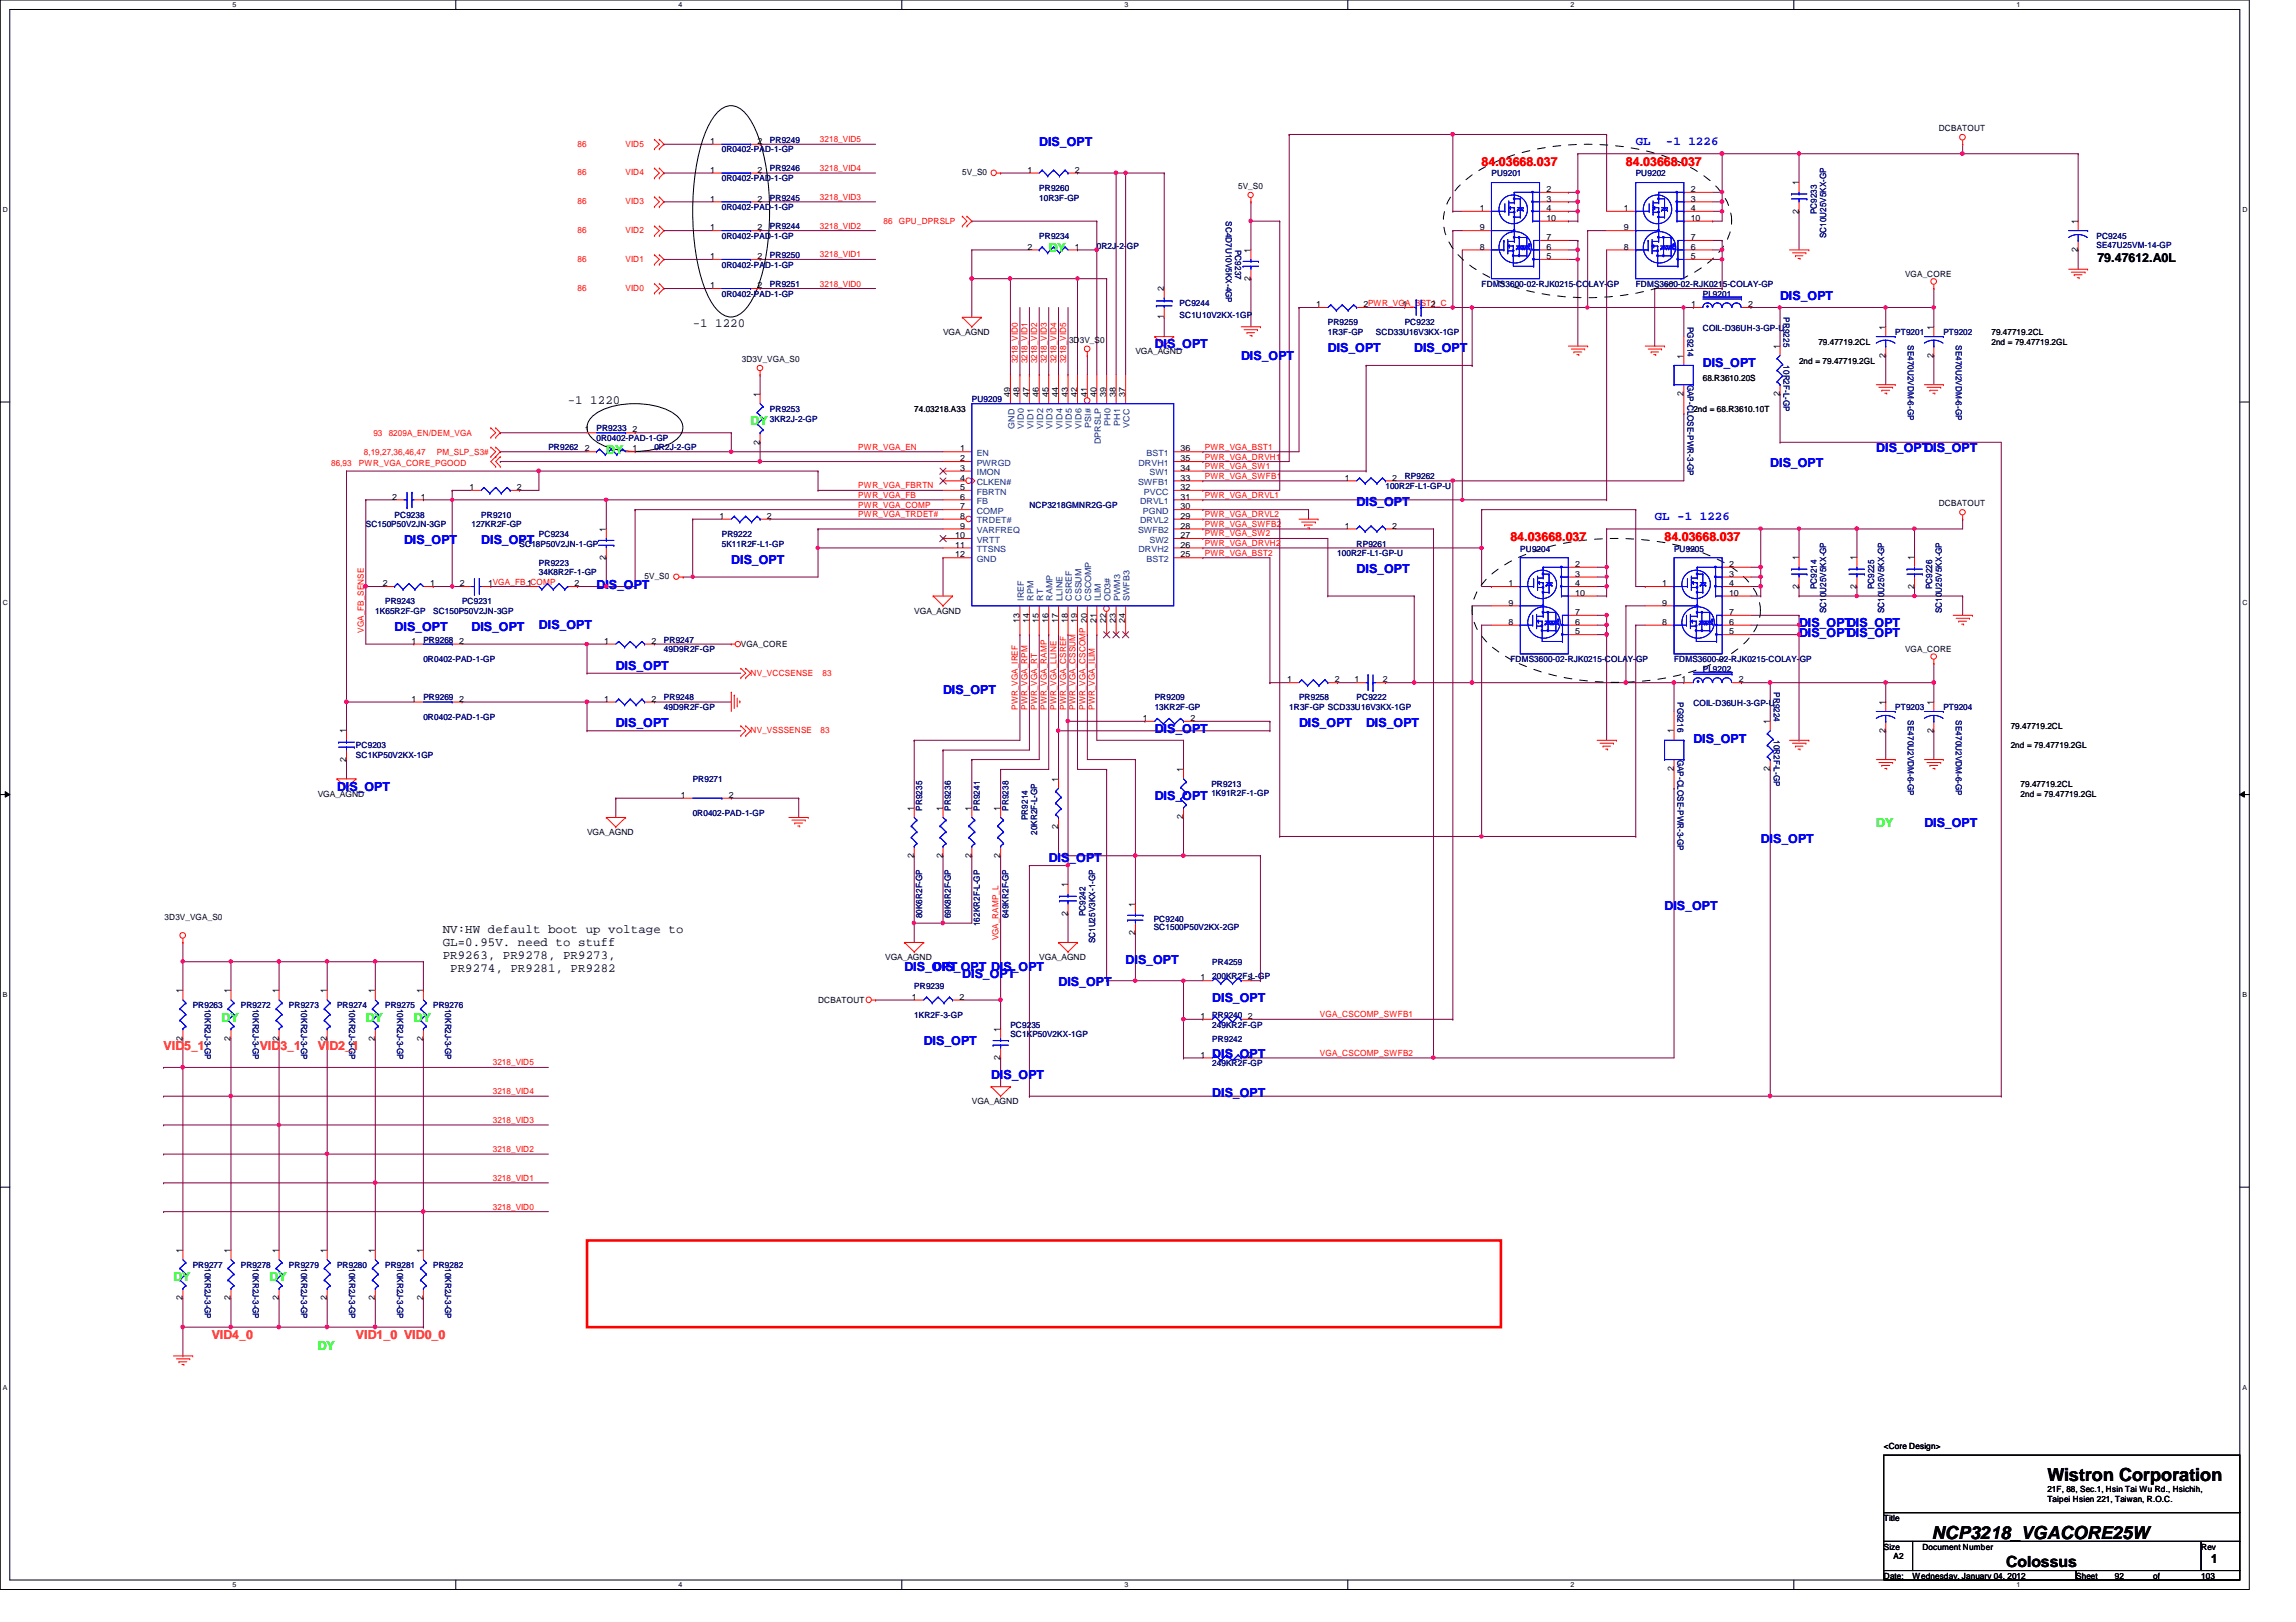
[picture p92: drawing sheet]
<svg xmlns="http://www.w3.org/2000/svg" width="297mm" height="210mm" viewBox="0 0 297 210" stroke-linecap="round" stroke-linejoin="round" font-family="sans-serif">
<defs><g id="words">
<g font-size="2.3">
<text x="264.9" y="191.7">Wistron Corporation</text>
<text x="249.9" y="199.2">NCP3218_VGACORE25W</text>
</g>
<text font-size="2" x="259.5" y="202.7">Colossus</text>
<g font-size="1.6" fill="#00f">
<text x="134.4" y="18.9">DIS_OPT</text>
<text x="211.6" y="18.8">GL</text>
<text x="215.5" y="18.8">-1 1226</text>
<text x="230.3" y="38.9">DIS_OPT</text>
<text x="149.4" y="45.1">DIS_OPT</text>
<text x="160.6" y="46.6">DIS_OPT</text>
<text x="171.8" y="45.6">DIS_OPT</text>
<text x="183" y="45.6">DIS_OPT</text>
<text x="220.3" y="47.5">DIS_OPT</text>
<text x="242.7" y="58.5">DIS_OPTDIS_OPT</text>
<text x="175.5" y="65.5">DIS_OPT</text>
<text x="229" y="60.5">DIS_OPT</text>
<text x="52.3" y="70.4">DIS_OPT</text>
<text x="62.3" y="70.4">DIS_OPT</text>
<text x="214.1" y="67.3">GL -1 1226</text>
<text x="77.2" y="76.2">DIS_OPT</text>
<text x="94.6" y="72.9">DIS_OPT</text>
<text x="175.5" y="74.2">DIS_OPT</text>
<text x="51.1" y="81.7">DIS_OPT</text>
<text x="61" y="81.7">DIS_OPT</text>
<text x="69.7" y="81.4">DIS_OPT</text>
<text x="232.7" y="81.2">DIS_OPTDIS_OPT</text>
<text x="232.7" y="82.4">DIS_OPTDIS_OPT</text>
<text x="79.7" y="86.7">DIS_OPT</text>
<text x="122" y="89.9">DIS_OPT</text>
<text x="79.7" y="94.1">DIS_OPT</text>
<text x="149.4" y="94.9">DIS_OPT</text>
<text x="168.1" y="94.1">DIS_OPT</text>
<text x="176.7" y="94.1">DIS_OPT</text>
<text x="219.1" y="96.1">DIS_OPT</text>
<text x="43.6" y="102.3">DIS_OPT</text>
<text x="149.4" y="103.5">DIS_OPT</text>
<text x="249" y="107.1">DIS_OPT</text>
<text x="135.7" y="111.5">DIS_OPT</text>
<text x="227.8" y="109.1">DIS_OPT</text>
<text x="215.3" y="117.8">DIS_OPT</text>
<text x="117" y="125.6">DIS_OPT</text>
<text x="120.7" y="125.6">DIS_OPT DIS_OPT</text>
<text x="145.6" y="124.7">DIS_OPT</text>
<text x="124.5" y="126.6">DIS_OPT</text>
<text x="136.9" y="127.6">DIS_OPT</text>
<text x="156.8" y="129.7">DIS_OPT</text>
<text x="119.5" y="135.2">DIS_OPT</text>
<text x="156.8" y="136.9">DIS_OPT</text>
<text x="128.2" y="139.7">DIS_OPT</text>
<text x="156.8" y="141.9">DIS_OPT</text>
</g>
<g font-size="1.6" fill="#f00">
<text x="191.7" y="21.4">84.03668.037</text>
<text x="210.4" y="21.4">84.03668.037</text>
<text x="195.4" y="70">84.03668.037</text>
<text x="215.3" y="70">84.03668.037</text>
</g>
<g font-size="1.6" fill="#0f0">
<text x="135.7" y="32.6">DY</text>
<text x="78.4" y="58.8">DY</text>
<text x="97.1" y="55">DY</text>
<text x="242.7" y="107.1">DY</text>
<text x="28.7" y="132.2">DY</text>
<text x="47.3" y="132.2">DY</text>
<text x="53.5" y="132.2">DY</text>
<text x="22.4" y="165.8">DY</text>
<text x="34.9" y="165.8">DY</text>
<text x="41.1" y="174.8">DY</text>
</g>
<g font-size="1.6">
<text x="271.4" y="33.9">79.47612.A0L</text>
<text x="89.6" y="42.3">-1 1220</text>
<text x="73.4" y="52.3">-1 1220</text>
<text x="57.3" y="120.7">NV:HW default boot up voltage to</text>
<text x="57.3" y="122.4">GL=0.95V. need to stuff</text>
<text x="57.3" y="124.1">PR9263, PR9278, PR9273,</text>
<text x="58.2" y="125.8">PR9274, PR9281, PR9282</text>
<text x="286" y="202.3">1</text>
</g>
<g font-size="1.6" fill="#ff8000">
<text x="21.2" y="135.9">VID5_1</text>
<text x="33.6" y="135.9">VID3_1</text>
<text x="41.1" y="135.9">VID2_1</text>
<text x="27.4" y="173.3">VID4_0</text>
<text x="46.1" y="173.3">VID1_0 VID0_0</text>
</g>
<g font-size="1.1">
<text x="250.8" y="17">DCBATOUT</text>
<text x="91.9" y="18.6">1</text>
<text x="91.9" y="22.4">1</text>
<text x="98" y="18.6">2</text>
<text x="98" y="22.4">2</text>
<text x="124.5" y="22.7">5V_S0</text>
<text x="132.9" y="22.4">1</text>
<text x="139.1" y="22.4">2</text>
<text x="91.9" y="26.1">1</text>
<text x="91.9" y="29.8">1</text>
<text x="98" y="26.1">2</text>
<text x="98" y="29.8">2</text>
<text x="160.2" y="24.4">5V_S0</text>
<text x="191.4" y="27.3">1</text>
<text x="191.4" y="29.8">9</text>
<text x="200.1" y="24.8">2</text>
<text x="200.1" y="26.1">3</text>
<text x="200.1" y="27.3">4</text>
<text x="200.1" y="28.6">10</text>
<text x="210.1" y="27.3">1</text>
<text x="210.1" y="29.8">9</text>
<text x="218.7" y="24.8">2</text>
<text x="218.7" y="26.1">3</text>
<text x="218.7" y="27.3">4</text>
<text x="218.7" y="28.6">10</text>
<text x="232.7" y="27.6" transform="rotate(-90 232.7 27.6)">2</text>
<text x="232.7" y="24" transform="rotate(-90 232.7 24)">1</text>
<text x="268.8" y="29" transform="rotate(-90 268.8 29)">1</text>
<text x="91.9" y="33.5">1</text>
<text x="98" y="33.5">2</text>
<text x="132.9" y="32.3">2</text>
<text x="139.1" y="32.3">1</text>
<text x="161.8" y="32.7" transform="rotate(-90 161.8 32.7)">1</text>
<text x="191.4" y="32.3">8</text>
<text x="200.1" y="33.5">5</text>
<text x="200.1" y="32.3">6</text>
<text x="200.1" y="31.1">7</text>
<text x="210.1" y="32.3">8</text>
<text x="218.7" y="33.5">5</text>
<text x="218.7" y="32.3">6</text>
<text x="218.7" y="31.1">7</text>
<text x="246.5" y="35.9">VGA_CORE</text>
<text x="268.8" y="32.6" transform="rotate(-90 268.8 32.6)">2</text>
<text x="91.9" y="37.3">1</text>
<text x="98" y="37.3">2</text>
<text x="150.6" y="41.3" transform="rotate(-90 150.6 41.3)">1</text>
<text x="150.6" y="37.7" transform="rotate(-90 150.6 37.7)">2</text>
<text x="161.8" y="36.4" transform="rotate(-90 161.8 36.4)">2</text>
<text x="170.3" y="39.8">1</text>
<text x="176.4" y="39.8">2PWR_VGA_BST1_C</text>
<text x="181.4" y="39.8">1</text>
<text x="185.1" y="39.8">2</text>
<text x="218.8" y="39.8">1</text>
<text x="226.2" y="39.8">2</text>
<text x="96" y="46.9">3D3V_VGA_S0</text>
<text x="122" y="43.3">VGA_AGND</text>
<text x="138.3" y="44.4">3D3V_S0</text>
<text x="146.9" y="45.8">VGA_AGND</text>
<text x="217.8" y="46.4" transform="rotate(-90 217.8 46.4)">1</text>
<text x="230.2" y="45.1" transform="rotate(-90 230.2 45.1)">1</text>
<text x="232.7" y="47.1">2nd = 79.47719.2GL</text>
<text x="235.2" y="44.6">79.47719.2CL</text>
<text x="243.9" y="46.3" transform="rotate(-90 243.9 46.3)">2</text>
<text x="243.9" y="42.7" transform="rotate(-90 243.9 42.7)">1</text>
<text x="250.1" y="46.3" transform="rotate(-90 250.1 46.3)">2</text>
<text x="250.1" y="42.7" transform="rotate(-90 250.1 42.7)">1</text>
<text x="257.6" y="43.3">79.47719.2CL</text>
<text x="257.6" y="44.6">2nd = 79.47719.2GL</text>
<text x="98.3" y="51.4" transform="rotate(-90 98.3 51.4)">1</text>
<text x="118.3" y="53.3">74.03218.A33</text>
<text x="130.7" y="51.4" transform="rotate(-90 130.7 51.4)">49</text>
<text x="131.9" y="51.4" transform="rotate(-90 131.9 51.4)">48</text>
<text x="133.1" y="51.4" transform="rotate(-90 133.1 51.4)">47</text>
<text x="134.4" y="51.4" transform="rotate(-90 134.4 51.4)">46</text>
<text x="135.6" y="51.4" transform="rotate(-90 135.6 51.4)">45</text>
<text x="136.9" y="51.4" transform="rotate(-90 136.9 51.4)">44</text>
<text x="138.1" y="51.4" transform="rotate(-90 138.1 51.4)">43</text>
<text x="139.4" y="51.4" transform="rotate(-90 139.4 51.4)">42</text>
<text x="140.6" y="51.4" transform="rotate(-90 140.6 51.4)">41</text>
<text x="141.9" y="51.4" transform="rotate(-90 141.9 51.4)">40</text>
<text x="143.1" y="51.4" transform="rotate(-90 143.1 51.4)">39</text>
<text x="144.4" y="51.4" transform="rotate(-90 144.4 51.4)">38</text>
<text x="145.6" y="51.4" transform="rotate(-90 145.6 51.4)">37</text>
<text x="217.8" y="51.3" transform="rotate(-90 217.8 51.3)">2</text>
<text x="219.1" y="53.3">2nd = 68.R3610.10T</text>
<text x="220.3" y="49.3">68.R3610.20S</text>
<text x="230.2" y="51.3" transform="rotate(-90 230.2 51.3)">2</text>
<text x="75.6" y="56">1</text>
<text x="75.6" y="58.4">2</text>
<text x="81.8" y="56">2</text>
<text x="81.8" y="58.4">1</text>
<text x="98.3" y="57.5" transform="rotate(-90 98.3 57.5)">2</text>
<text x="124.2" y="58.4">1</text>
<text x="124.2" y="59.7">2</text>
<text x="152.7" y="58.4">36</text>
<text x="152.7" y="59.7">35</text>
<text x="50.8" y="64.6">2</text>
<text x="54.4" y="64.6">1</text>
<text x="60.7" y="63.4">1</text>
<text x="66.9" y="63.4">2</text>
<text x="124.2" y="60.9">3</text>
<text x="124.2" y="62.2">4</text>
<text x="124.2" y="63.4">5</text>
<text x="124.2" y="64.6">6</text>
<text x="124.2" y="65.9">7</text>
<text x="152.7" y="60.9">34</text>
<text x="152.7" y="62.2">33</text>
<text x="152.7" y="63.4">32</text>
<text x="152.7" y="64.6">31</text>
<text x="152.7" y="65.9">30</text>
<text x="174" y="62.2">1</text>
<text x="180.1" y="62.2">2</text>
<text x="250.8" y="65.5">DCBATOUT</text>
<text x="78.4" y="68.8" transform="rotate(-90 78.4 68.8)">1</text>
<text x="93.1" y="67.1">1</text>
<text x="99.2" y="67.1">2</text>
<text x="123.6" y="69.6">10</text>
<text x="123.6" y="70.9">11</text>
<text x="124.2" y="67.1">8</text>
<text x="124.2" y="68.4">9</text>
<text x="152.7" y="67.1">29</text>
<text x="152.7" y="68.4">28</text>
<text x="152.7" y="69.6">27</text>
<text x="152.7" y="70.9">26</text>
<text x="174" y="68.4">1</text>
<text x="180.1" y="68.4">2</text>
<text x="49.5" y="75.9">2</text>
<text x="55.7" y="75.9">1</text>
<text x="59.5" y="75.9">2</text>
<text x="63.2" y="75.9">1VGA_FB_COMP</text>
<text x="68.2" y="75.9">1</text>
<text x="74.3" y="75.9">2</text>
<text x="78.4" y="72.4" transform="rotate(-90 78.4 72.4)">2</text>
<text x="83.4" y="75">5V_S0</text>
<text x="123.6" y="72.1">12</text>
<text x="152.7" y="72.1">25</text>
<text x="195.2" y="75.9">1</text>
<text x="203.8" y="73.4">2</text>
<text x="203.8" y="74.6">3</text>
<text x="203.8" y="75.9">4</text>
<text x="203.8" y="77.1">10</text>
<text x="215.1" y="75.9">1</text>
<text x="223.7" y="73.4">2</text>
<text x="223.7" y="74.6">3</text>
<text x="223.7" y="75.9">4</text>
<text x="223.7" y="77.1">10</text>
<text x="232.7" y="76.2" transform="rotate(-90 232.7 76.2)">2</text>
<text x="232.7" y="72.5" transform="rotate(-90 232.7 72.5)">1</text>
<text x="240.2" y="76.2" transform="rotate(-90 240.2 76.2)">2</text>
<text x="240.2" y="72.5" transform="rotate(-90 240.2 72.5)">1</text>
<text x="247.6" y="76.2" transform="rotate(-90 247.6 76.2)">2</text>
<text x="247.6" y="72.5" transform="rotate(-90 247.6 72.5)">1</text>
<text x="53.3" y="83.3">1</text>
<text x="59.4" y="83.3">2</text>
<text x="78.1" y="83.3">1</text>
<text x="84.3" y="83.3">2</text>
<text x="95.8" y="83.7">VGA_CORE</text>
<text x="118.3" y="79.5">VGA_AGND</text>
<text x="131.9" y="80.6" transform="rotate(-90 131.9 80.6)">13</text>
<text x="133.1" y="80.6" transform="rotate(-90 133.1 80.6)">14</text>
<text x="134.4" y="80.6" transform="rotate(-90 134.4 80.6)">15</text>
<text x="135.6" y="80.6" transform="rotate(-90 135.6 80.6)">16</text>
<text x="136.9" y="80.6" transform="rotate(-90 136.9 80.6)">17</text>
<text x="138.1" y="80.6" transform="rotate(-90 138.1 80.6)">18</text>
<text x="139.4" y="80.6" transform="rotate(-90 139.4 80.6)">19</text>
<text x="141.9" y="80.6" transform="rotate(-90 141.9 80.6)">21</text>
<text x="143.1" y="80.6" transform="rotate(-90 143.1 80.6)">22</text>
<text x="144.4" y="80.6" transform="rotate(-90 144.4 80.6)">23</text>
<text x="145.6" y="80.6" transform="rotate(-90 145.6 80.6)">24</text>
<text x="195.2" y="80.9">8</text>
<text x="195.2" y="78.4">9</text>
<text x="203.8" y="82.1">5</text>
<text x="203.8" y="80.9">6</text>
<text x="203.8" y="79.6">7</text>
<text x="215.1" y="80.9">8</text>
<text x="215.1" y="78.4">9</text>
<text x="223.7" y="82.1">5</text>
<text x="223.7" y="80.9">6</text>
<text x="223.7" y="79.6">7</text>
<text x="166.5" y="88.3">1</text>
<text x="172.7" y="88.3">2</text>
<text x="175.2" y="88.3">1</text>
<text x="178.9" y="88.3">2</text>
<text x="217.5" y="88.3">1</text>
<text x="225" y="88.3">2</text>
<text x="246.5" y="84.4">VGA_CORE</text>
<text x="44.8" y="94.9" transform="rotate(-90 44.8 94.9)">1</text>
<text x="53.3" y="90.8">1</text>
<text x="59.4" y="90.8">2</text>
<text x="78.1" y="90.8">1</text>
<text x="84.3" y="90.8">2</text>
<text x="147.9" y="93.3">1</text>
<text x="154" y="93.3">2</text>
<text x="216.5" y="94.9" transform="rotate(-90 216.5 94.9)">1</text>
<text x="229" y="93.7" transform="rotate(-90 229 93.7)">1</text>
<text x="243.9" y="94.9" transform="rotate(-90 243.9 94.9)">2</text>
<text x="243.9" y="91.2" transform="rotate(-90 243.9 91.2)">1</text>
<text x="250.1" y="94.9" transform="rotate(-90 250.1 94.9)">2</text>
<text x="250.1" y="91.2" transform="rotate(-90 250.1 91.2)">1</text>
<text x="260.1" y="94.4">79.47719.2CL</text>
<text x="44.8" y="98.6" transform="rotate(-90 44.8 98.6)">2</text>
<text x="136.9" y="101.1" transform="rotate(-90 136.9 101.1)">1</text>
<text x="153.1" y="99.9" transform="rotate(-90 153.1 99.9)">1</text>
<text x="216.5" y="99.8" transform="rotate(-90 216.5 99.8)">2</text>
<text x="229" y="99.8" transform="rotate(-90 229 99.8)">2</text>
<text x="260.1" y="96.9">2nd = 79.47719.2GL</text>
<text x="261.4" y="101.9">79.47719.2CL</text>
<text x="41.1" y="103.1">VGA_AGND</text>
<text x="88.1" y="103.3">1</text>
<text x="94.3" y="103.3">2</text>
<text x="118.2" y="104.9" transform="rotate(-90 118.2 104.9)">1</text>
<text x="122" y="104.9" transform="rotate(-90 122 104.9)">1</text>
<text x="125.7" y="104.9" transform="rotate(-90 125.7 104.9)">1</text>
<text x="129.4" y="104.9" transform="rotate(-90 129.4 104.9)">1</text>
<text x="136.9" y="107.3" transform="rotate(-90 136.9 107.3)">2</text>
<text x="153.1" y="106" transform="rotate(-90 153.1 106)">2</text>
<text x="261.4" y="103.1">2nd = 79.47719.2GL</text>
<text x="75.9" y="108.1">VGA_AGND</text>
<text x="118.2" y="111" transform="rotate(-90 118.2 111)">2</text>
<text x="122" y="111" transform="rotate(-90 122 111)">2</text>
<text x="125.7" y="111" transform="rotate(-90 125.7 111)">2</text>
<text x="129.4" y="111" transform="rotate(-90 129.4 111)">2</text>
<text x="21.3" y="119">3D3V_VGA_S0</text>
<text x="138.1" y="118.5" transform="rotate(-90 138.1 118.5)">2</text>
<text x="138.1" y="114.9" transform="rotate(-90 138.1 114.9)">1</text>
<text x="146.9" y="117.3" transform="rotate(-90 146.9 117.3)">1</text>
<text x="114.5" y="124.2">VGA_AGND</text>
<text x="134.4" y="124.2">VGA_AGND</text>
<text x="146.9" y="121" transform="rotate(-90 146.9 121)">2</text>
<text x="23.6" y="128.5" transform="rotate(-90 23.6 128.5)">1</text>
<text x="29.8" y="128.5" transform="rotate(-90 29.8 128.5)">1</text>
<text x="36.1" y="128.5" transform="rotate(-90 36.1 128.5)">1</text>
<text x="42.3" y="128.5" transform="rotate(-90 42.3 128.5)">1</text>
<text x="48.5" y="128.5" transform="rotate(-90 48.5 128.5)">1</text>
<text x="54.7" y="128.5" transform="rotate(-90 54.7 128.5)">1</text>
<text x="105.8" y="129.8">DCBATOUT</text>
<text x="118" y="129.4">1</text>
<text x="124.1" y="129.4">2</text>
<text x="155.3" y="131.9">1</text>
<text x="155.3" y="126.9">1</text>
<text x="161.5" y="131.9">2</text>
<text x="161.5" y="126.9">2</text>
<text x="23.6" y="134.7" transform="rotate(-90 23.6 134.7)">2</text>
<text x="29.8" y="134.7" transform="rotate(-90 29.8 134.7)">2</text>
<text x="36.1" y="134.7" transform="rotate(-90 36.1 134.7)">2</text>
<text x="42.3" y="134.7" transform="rotate(-90 42.3 134.7)">2</text>
<text x="48.5" y="134.7" transform="rotate(-90 48.5 134.7)">2</text>
<text x="54.7" y="134.7" transform="rotate(-90 54.7 134.7)">2</text>
<text x="129.4" y="137.2" transform="rotate(-90 129.4 137.2)">2</text>
<text x="129.4" y="133.5" transform="rotate(-90 129.4 133.5)">1</text>
<text x="155.3" y="136.9">1</text>
<text x="161.5" y="136.9">2</text>
<text x="125.7" y="142.9">VGA_AGND</text>
<text x="23.6" y="162.1" transform="rotate(-90 23.6 162.1)">1</text>
<text x="29.8" y="162.1" transform="rotate(-90 29.8 162.1)">1</text>
<text x="36.1" y="162.1" transform="rotate(-90 36.1 162.1)">1</text>
<text x="42.3" y="162.1" transform="rotate(-90 42.3 162.1)">1</text>
<text x="48.5" y="162.1" transform="rotate(-90 48.5 162.1)">1</text>
<text x="54.7" y="162.1" transform="rotate(-90 54.7 162.1)">1</text>
<text x="23.6" y="168.3" transform="rotate(-90 23.6 168.3)">2</text>
<text x="29.8" y="168.3" transform="rotate(-90 29.8 168.3)">2</text>
<text x="36.1" y="168.3" transform="rotate(-90 36.1 168.3)">2</text>
<text x="42.3" y="168.3" transform="rotate(-90 42.3 168.3)">2</text>
<text x="48.5" y="168.3" transform="rotate(-90 48.5 168.3)">2</text>
<text x="54.7" y="168.3" transform="rotate(-90 54.7 168.3)">2</text>
<text x="243.7" y="187.5">&lt;Core Design&gt;</text>
<text x="243.7" y="196.8">Title</text>
<text x="264.9" y="193.1">21F, 88, Sec.1, Hsin Tai Wu Rd., Hsichih,</text>
<text x="264.9" y="194.4">Taipei Hsien 221, Taiwan, R.O.C.</text>
<text x="243.7" y="200.5">Size</text>
<text x="245" y="201.8">A2</text>
<text x="248.7" y="200.5">Document Number</text>
<text x="284.8" y="200.5">Rev</text>
<text x="243.7" y="204.3">Date:</text>
<text x="247.4" y="204.3">Wednesday, January 04, 2012</text>
<text x="268.6" y="204.3">Sheet</text>
<text x="273.6" y="204.3">92</text>
<text x="278.6" y="204.3">of</text>
<text x="284.8" y="204.3">103</text>
</g>
<g font-size="1.1" fill="#f00">
<text x="74.7" y="22.7">86</text>
<text x="74.7" y="19">86</text>
<text x="80.9" y="22.7">VID4</text>
<text x="80.9" y="19">VID5</text>
<text x="106.1" y="22.1">3218_VID4</text>
<text x="106.1" y="18.4">3218_VID5</text>
<text x="74.7" y="26.4">86</text>
<text x="80.9" y="26.4">VID3</text>
<text x="106.1" y="29.6">3218_VID2</text>
<text x="106.1" y="25.9">3218_VID3</text>
<text x="114.3" y="29">86</text>
<text x="116.3" y="29">GPU_DPRSLP</text>
<text x="74.7" y="33.9">86</text>
<text x="74.7" y="30.2">86</text>
<text x="80.9" y="33.9">VID1</text>
<text x="80.9" y="30.2">VID2</text>
<text x="106.1" y="33.3">3218_VID1</text>
<text x="74.7" y="37.6">86</text>
<text x="80.9" y="37.6">VID0</text>
<text x="106.1" y="37.1">3218_VID0</text>
<text x="131.7" y="47" transform="rotate(-90 131.7 47)">3218_VID0</text>
<text x="132.9" y="47" transform="rotate(-90 132.9 47)">3218_VID1</text>
<text x="134.2" y="47" transform="rotate(-90 134.2 47)">3218_VID2</text>
<text x="135.4" y="47" transform="rotate(-90 135.4 47)">3218_VID3</text>
<text x="136.7" y="47" transform="rotate(-90 136.7 47)">3218_VID4</text>
<text x="137.9" y="47" transform="rotate(-90 137.9 47)">3218_VID5</text>
<text x="47.1" y="58.9">8,19,27,36,46,47</text>
<text x="48.3" y="56.4">93</text>
<text x="50.3" y="56.4">8209A_EN/DEM_VGA</text>
<text x="56.5" y="58.9">PM_SLP_S3#</text>
<text x="111" y="58.2">PWR_VGA_EN</text>
<text x="155.9" y="58.2">PWR_VGA_BST1</text>
<text x="155.9" y="59.5">PWR_VGA_DRVH1</text>
<text x="42.8" y="60.3">86,93</text>
<text x="46.4" y="60.3">PWR_VGA_CORE_PGOOD</text>
<text x="111" y="65.7">PWR_VGA_COMP</text>
<text x="111" y="64.4">PWR_VGA_FB</text>
<text x="111" y="63.2">PWR_VGA_FBRTN</text>
<text x="155.9" y="62">PWR_VGA_SWFB1</text>
<text x="155.9" y="60.7">PWR_VGA_SW1</text>
<text x="155.9" y="64.4">PWR_VGA_DRVL1</text>
<text x="111" y="66.9">PWR_VGA_TRDET#</text>
<text x="155.9" y="66.9">PWR_VGA_DRVL2</text>
<text x="155.9" y="68.2">PWR_VGA_SWFB2</text>
<text x="155.9" y="69.4">PWR_VGA_SW2</text>
<text x="155.9" y="71.9">PWR_VGA_BST2</text>
<text x="155.9" y="70.7">PWR_VGA_DRVH2</text>
<text x="47.1" y="81.9" transform="rotate(-90 47.1 81.9)">VGA_FB_SENSE</text>
<text x="97.1" y="87.4">NV_VCCSENSE</text>
<text x="106.4" y="87.4">83</text>
<text x="97.1" y="94.9">NV_VSSSENSE</text>
<text x="106.2" y="94.9">83</text>
<text x="131.7" y="91.8" transform="rotate(-90 131.7 91.8)">PWR_VGA_IREF</text>
<text x="132.9" y="91.8" transform="rotate(-90 132.9 91.8)">PWR_VGA_RPM</text>
<text x="134.2" y="91.8" transform="rotate(-90 134.2 91.8)">PWR_VGA_RT</text>
<text x="135.4" y="91.8" transform="rotate(-90 135.4 91.8)">PWR_VGA_RAMP</text>
<text x="136.7" y="91.8" transform="rotate(-90 136.7 91.8)">PWR_VGA_LLINE</text>
<text x="137.9" y="91.8" transform="rotate(-90 137.9 91.8)">PWR_VGA_CSREF</text>
<text x="139.1" y="91.8" transform="rotate(-90 139.1 91.8)">PWR_VGA_CSSUM</text>
<text x="140.4" y="91.8" transform="rotate(-90 140.4 91.8)">PWR_VGA_CSCOMP 20</text>
<text x="141.6" y="91.8" transform="rotate(-90 141.6 91.8)">PWR_VGA_ILIM</text>
<text x="129.2" y="121.7" transform="rotate(-90 129.2 121.7)">VGA_RAMP_L</text>
<text x="170.8" y="131.7">VGA_CSCOMP_SWFB1</text>
<text x="63.8" y="137.9">3218_VID5</text>
<text x="170.8" y="136.7">VGA_CSCOMP_SWFB2</text>
<text x="63.8" y="141.6">3218_VID4</text>
<text x="63.8" y="149.1">3218_VID2</text>
<text x="63.8" y="145.3">3218_VID3</text>
<text x="63.8" y="152.8">3218_VID1</text>
<text x="63.8" y="156.5">3218_VID0</text>
</g>
<g font-size="1.1" fill="#000080">
<text x="93.4" y="19.7">0R0402-PAD-1-GP</text>
<text x="93.4" y="23.5">0R0402-PAD-1-GP</text>
<text x="99.6" y="18.5">PR9249</text>
<text x="99.6" y="22.2">PR9246</text>
<text x="193" y="22.8">PU9201</text>
<text x="211.6" y="22.8">PU9202</text>
<text x="93.4" y="27.2">0R0402-PAD-1-GP</text>
<text x="99.6" y="26">PR9245</text>
<text x="99.6" y="29.7">PR9244</text>
<text x="134.4" y="24.7">PR9260</text>
<text x="134.4" y="26">10R3F-GP</text>
<text x="158.6" y="28.6" transform="rotate(90 158.6 28.6)">SC4D7U10V5KX-4GP</text>
<text x="235" y="27.7" transform="rotate(-90 235 27.7)">PC9233</text>
<text x="93.4" y="30.9">0R0402-PAD-1-GP</text>
<text x="93.4" y="34.6">0R0402-PAD-1-GP</text>
<text x="99.6" y="33.4">PR9250</text>
<text x="134.4" y="30.9">PR9234</text>
<text x="141.9" y="32.2">0R2J-2-GP</text>
<text x="159.8" y="32.3" transform="rotate(90 159.8 32.3)">PC9237</text>
<text x="236.3" y="30.9" transform="rotate(-90 236.3 30.9)">SC10U25V5KX-GP</text>
<text x="271.2" y="30.9">PC9245</text>
<text x="271.2" y="32">SE47U25VM-14-GP</text>
<text x="93.4" y="38.4">0R0402-PAD-1-GP</text>
<text x="99.6" y="37.1">PR9251</text>
<text x="152.6" y="39.6">PC9244</text>
<text x="152.6" y="41.1">SC1U10V2KX-1GP</text>
<text x="191.7" y="37.1">FDMS3600-02-RJK0215-COLAY-GP</text>
<text x="211.6" y="37.1">FDMS3600-02-RJK0215-COLAY-GP</text>
<text x="220.3" y="38.4">PL9201</text>
<text x="230.8" y="41.1" transform="rotate(90 230.8 41.1)">PR9225</text>
<text x="171.8" y="42.1">PR9259</text>
<text x="171.8" y="43.3">1R3F-GP</text>
<text x="178" y="43.3">SCD33U16V3KX-1GP</text>
<text x="181.7" y="42.1">PC9232</text>
<text x="218.3" y="42.3" transform="rotate(90 218.3 42.3)">PG9214</text>
<text x="220.3" y="42.8">COIL-D36UH-3-GP-U</text>
<text x="230.8" y="47.3" transform="rotate(90 230.8 47.3)">10R2F-L-GP</text>
<text x="245.2" y="43.3">PT9201</text>
<text x="246.8" y="44.7" transform="rotate(90 246.8 44.7)">SE470U2VDM-6-GP</text>
<text x="251.4" y="43.3">PT9202</text>
<text x="253" y="44.7" transform="rotate(90 253 44.7)">SE470U2VDM-6-GP</text>
<text x="99.6" y="53.3">PR9253</text>
<text x="125.7" y="52.1">PU9209</text>
<text x="218.3" y="49.8" transform="rotate(90 218.3 49.8)">GAP-CLOSE-PWR-3-GP</text>
<text x="70.9" y="58.3">PR9262</text>
<text x="77.2" y="55.8">PR9233</text>
<text x="77.2" y="57.1">0R0402-PAD-1-GP</text>
<text x="84.7" y="58.3">0R2J-2-GP</text>
<text x="99.6" y="54.6">3KR2J-2-GP</text>
<text x="133.2" y="65.7">NCP3218GMNR2G-GP</text>
<text x="179.2" y="63.3">100R2F-L1-GP-U</text>
<text x="181.7" y="62">RP9262</text>
<text x="47.3" y="68.2">SC150P50V2JN-3GP</text>
<text x="51.1" y="67">PC9238</text>
<text x="61" y="68.2">127KR2F-GP</text>
<text x="62.3" y="67">PR9210</text>
<text x="67.2" y="70.7">SC18P50V2JN-1-GP</text>
<text x="69.7" y="69.5">PC9234</text>
<text x="93.4" y="69.5">PR9222</text>
<text x="93.4" y="70.7">5K11R2F-L1-GP</text>
<text x="173" y="72">100R2F-L1-GP-U</text>
<text x="175.5" y="70.7">RP9261</text>
<text x="196.7" y="71.4">PU9204</text>
<text x="216.6" y="71.4">PU9205</text>
<text x="69.7" y="73.2">PR9223</text>
<text x="69.7" y="74.5">34K8R2F-1-GP</text>
<text x="235" y="76.3" transform="rotate(-90 235 76.3)">PC9214</text>
<text x="242.5" y="76.3" transform="rotate(-90 242.5 76.3)">PC9225</text>
<text x="250" y="76.3" transform="rotate(-90 250 76.3)">PC9226</text>
<text x="48.6" y="79.5">1K65R2F-GP</text>
<text x="49.8" y="78.2">PR9243</text>
<text x="54.8" y="83.2">PR9268</text>
<text x="56" y="79.5">SC150P50V2JN-3GP</text>
<text x="59.8" y="78.2">PC9231</text>
<text x="85.9" y="83.2">PR9247</text>
<text x="236.3" y="79.4" transform="rotate(-90 236.3 79.4)">SC10U25V5KX-GP</text>
<text x="243.8" y="79.4" transform="rotate(-90 243.8 79.4)">SC10U25V5KX-GP</text>
<text x="251.2" y="79.4" transform="rotate(-90 251.2 79.4)">SC10U25V5KX-GP</text>
<text x="54.8" y="85.7">0R0402-PAD-1-GP</text>
<text x="85.9" y="84.4">49D9R2F-GP</text>
<text x="195.4" y="85.7">FDMS3600-02-RJK0215-COLAY-GP</text>
<text x="216.6" y="85.7">FDMS3600-02-RJK0215-COLAY-GP</text>
<text x="220.3" y="86.9">PL9202</text>
<text x="229.5" y="89.6" transform="rotate(90 229.5 89.6)">PR9224</text>
<text x="54.8" y="90.6">PR9269</text>
<text x="54.8" y="93.1">0R0402-PAD-1-GP</text>
<text x="85.9" y="90.6">PR9248</text>
<text x="85.9" y="91.9">49D9R2F-GP</text>
<text x="149.4" y="90.6">PR9209</text>
<text x="149.4" y="91.9">13KR2F-GP</text>
<text x="166.8" y="91.9">1R3F-GP SCD33U16V3KX-1GP</text>
<text x="168.1" y="90.6">PR9258</text>
<text x="175.5" y="90.6">PC9222</text>
<text x="217" y="90.8" transform="rotate(90 217 90.8)">PG9216</text>
<text x="219.1" y="91.4">COIL-D36UH-3-GP-U</text>
<text x="229.5" y="95.8" transform="rotate(90 229.5 95.8)">10R2F-L-GP</text>
<text x="245.2" y="91.9">PT9203</text>
<text x="246.8" y="93.2" transform="rotate(90 246.8 93.2)">SE470U2VDM-6-GP</text>
<text x="251.4" y="91.9">PT9204</text>
<text x="253" y="93.2" transform="rotate(90 253 93.2)">SE470U2VDM-6-GP</text>
<text x="46.1" y="96.9">PC9203</text>
<text x="46.1" y="98.1">SC1KP50V2KX-1GP</text>
<text x="89.6" y="101.2">PR9271</text>
<text x="156.7" y="101.9">PR9213</text>
<text x="217" y="98.3" transform="rotate(90 217 98.3)">GAP-CLOSE-PWR-3-GP</text>
<text x="89.6" y="105.6">0R0402-PAD-1-GP</text>
<text x="119.3" y="104.9" transform="rotate(-90 119.3 104.9)">PR9235</text>
<text x="123" y="104.9" transform="rotate(-90 123 104.9)">PR9236</text>
<text x="126.7" y="104.9" transform="rotate(-90 126.7 104.9)">PR9241</text>
<text x="130.5" y="104.9" transform="rotate(-90 130.5 104.9)">PR9238</text>
<text x="133" y="106.1" transform="rotate(-90 133 106.1)">PR9214</text>
<text x="156.7" y="103">1K91R2F-1-GP</text>
<text x="134.2" y="108" transform="rotate(-90 134.2 108)">20KR2F-L-GP</text>
<text x="119.3" y="118.8" transform="rotate(-90 119.3 118.8)">80K6R2F-GP</text>
<text x="123" y="118.8" transform="rotate(-90 123 118.8)">69K8R2F-GP</text>
<text x="126.7" y="119.8" transform="rotate(-90 126.7 119.8)">162KR2F-L-GP</text>
<text x="130.5" y="118.8" transform="rotate(-90 130.5 118.8)">649KR2F-GP</text>
<text x="140.4" y="118.6" transform="rotate(-90 140.4 118.6)">PC9242</text>
<text x="149.3" y="119.3">PC9240</text>
<text x="141.7" y="122.1" transform="rotate(-90 141.7 122.1)">SC1U25V3KX-1-GP</text>
<text x="149.3" y="120.4">SC1500P50V2KX-2GP</text>
<text x="156.8" y="124.9">PR4259</text>
<text x="24.9" y="130.5">PR9263</text>
<text x="26.5" y="130.6" transform="rotate(90 26.5 130.6)">10KR2J-3-GP</text>
<text x="31.2" y="130.5">PR9272</text>
<text x="32.7" y="130.6" transform="rotate(90 32.7 130.6)">10KR2J-3-GP</text>
<text x="37.4" y="130.5">PR9273</text>
<text x="38.9" y="130.6" transform="rotate(90 38.9 130.6)">10KR2J-3-GP</text>
<text x="43.6" y="130.5">PR9274</text>
<text x="45.2" y="130.6" transform="rotate(90 45.2 130.6)">10KR2J-3-GP</text>
<text x="49.8" y="130.5">PR9275</text>
<text x="51.4" y="130.6" transform="rotate(90 51.4 130.6)">10KR2J-3-GP</text>
<text x="56" y="130.5">PR9276</text>
<text x="57.6" y="130.6" transform="rotate(90 57.6 130.6)">10KR2J-3-GP</text>
<text x="118.3" y="128">PR9239</text>
<text x="118.3" y="131.7">1KR2F-3-GP</text>
<text x="156.8" y="131.7">PR9240</text>
<text x="156.8" y="126.7">200KR2F-L-GP</text>
<text x="130.7" y="133">PC9235</text>
<text x="130.7" y="134.2">SC1KP50V2KX-1GP</text>
<text x="156.8" y="134.8">PR9242</text>
<text x="156.8" y="138">249KR2F-GP</text>
<text x="156.8" y="133">249KR2F-GP</text>
<text x="24.9" y="164.1">PR9277</text>
<text x="26.5" y="164.1" transform="rotate(90 26.5 164.1)">10KR2J-3-GP</text>
<text x="31.2" y="164.1">PR9278</text>
<text x="32.7" y="164.1" transform="rotate(90 32.7 164.1)">10KR2J-3-GP</text>
<text x="37.4" y="164.1">PR9279</text>
<text x="38.9" y="164.1" transform="rotate(90 38.9 164.1)">10KR2J-3-GP</text>
<text x="43.6" y="164.1">PR9280</text>
<text x="45.2" y="164.1" transform="rotate(90 45.2 164.1)">10KR2J-3-GP</text>
<text x="49.8" y="164.1">PR9281</text>
<text x="51.4" y="164.1" transform="rotate(90 51.4 164.1)">10KR2J-3-GP</text>
<text x="56" y="164.1">PR9282</text>
<text x="57.6" y="164.1" transform="rotate(90 57.6 164.1)">10KR2J-3-GP</text>
</g>
<g font-size="1.1" fill="#004080">
<text x="126.4" y="59">EN</text>
<text x="131.2" y="55.5" transform="rotate(-90 131.2 55.5)">GND</text>
<text x="132.5" y="55.5" transform="rotate(-90 132.5 55.5)">VID0</text>
<text x="133.7" y="55.5" transform="rotate(-90 133.7 55.5)">VID1</text>
<text x="135" y="55.5" transform="rotate(-90 135 55.5)">VID2</text>
<text x="136.2" y="55.5" transform="rotate(-90 136.2 55.5)">VID3</text>
<text x="137.5" y="55.5" transform="rotate(-90 137.5 55.5)">VID4</text>
<text x="138.7" y="55.5" transform="rotate(-90 138.7 55.5)">VID5</text>
<text x="139.9" y="55.5" transform="rotate(-90 139.9 55.5)">VID6</text>
<text x="141.2" y="55.4" transform="rotate(-90 141.2 55.4)">PSI#</text>
<text x="142.4" y="57.5" transform="rotate(-90 142.4 57.5)">DPRSLP</text>
<text x="143.7" y="55.1" transform="rotate(-90 143.7 55.1)">PH0</text>
<text x="144.9" y="55.1" transform="rotate(-90 144.9 55.1)">PH1</text>
<text x="146.1" y="55.3" transform="rotate(-90 146.1 55.3)">VCC</text>
<text x="148.3" y="59">BST1</text>
<text x="126.4" y="60.3">PWRGD</text>
<text x="126.4" y="61.5">IMON</text>
<text x="126.4" y="62.8">CLKEN#</text>
<text x="126.4" y="64">FBRTN</text>
<text x="126.4" y="65.2">FB</text>
<text x="147.2" y="62.8">SWFB1</text>
<text x="147.3" y="60.3">DRVH1</text>
<text x="147.5" y="65.2">DRVL1</text>
<text x="148" y="64">PVCC</text>
<text x="148.7" y="61.5">SW1</text>
<text x="126.4" y="66.5">COMP</text>
<text x="126.4" y="67.7">TRDET#</text>
<text x="126.4" y="69">VARFREQ</text>
<text x="126.4" y="70.2">VRTT</text>
<text x="126.4" y="71.5">TTSNS</text>
<text x="147.2" y="69">SWFB2</text>
<text x="147.3" y="71.5">DRVH2</text>
<text x="147.5" y="67.7">DRVL2</text>
<text x="147.9" y="66.5">PGND</text>
<text x="148.7" y="70.2">SW2</text>
<text x="126.4" y="72.7">GND</text>
<text x="132.5" y="77.8" transform="rotate(-90 132.5 77.8)">IREF</text>
<text x="133.7" y="77.8" transform="rotate(-90 133.7 77.8)">RPM</text>
<text x="135" y="77.8" transform="rotate(-90 135 77.8)">RT</text>
<text x="136.2" y="77.8" transform="rotate(-90 136.2 77.8)">RAMP</text>
<text x="137.5" y="77.8" transform="rotate(-90 137.5 77.8)">LLINE</text>
<text x="138.7" y="77.8" transform="rotate(-90 138.7 77.8)">CSREF</text>
<text x="139.9" y="77.8" transform="rotate(-90 139.9 77.8)">CSSUM</text>
<text x="141.2" y="77.8" transform="rotate(-90 141.2 77.8)">CSCOMP</text>
<text x="142.4" y="77.8" transform="rotate(-90 142.4 77.8)">ILIM</text>
<text x="143.7" y="77.8" transform="rotate(-90 143.7 77.8)">OD3#</text>
<text x="144.9" y="77.8" transform="rotate(-90 144.9 77.8)">PWM3</text>
<text x="146.1" y="77.8" transform="rotate(-90 146.1 77.8)">SWFB3</text>
<text x="148.3" y="72.7">BST2</text>
</g>
<g font-size=".9">
<text x="30.1" y=".9">5</text>
<text x="87.8" y=".9">4</text>
<text x="145.5" y=".9">3</text>
<text x="203.2" y=".9">2</text>
<text x="260.9" y=".9">1</text>
<text x=".4" y="27.4">D</text>
<text x="290.1" y="27.4">D</text>
<text x=".4" y="78.2">C</text>
<text x="290.1" y="78.2">C</text>
<text x=".4" y="129">B</text>
<text x="290.1" y="129">B</text>
<text x=".4" y="179.8">A</text>
<text x="290.1" y="179.8">A</text>
<text x="30.1" y="205.4">5</text>
<text x="87.8" y="205.4">4</text>
<text x="145.5" y="205.4">3</text>
<text x="203.2" y="205.4">2</text>
<text x="260.9" y="205.4">1</text>
</g>
</g></defs>
<path d="M0 0h291v205.7h-291zM1.3 1.2h288.5v203.3h-288.5z" fill="none" stroke="#000" stroke-width=".13"/>
<g fill="#fff">
<path d="M30.1 .1h.5v1h-.5z"/>
<path d="M30.1 204.6h.5v1h-.5z"/>
</g>
<path d="M59 0v1.2M59 204.5v1.2" fill="none" stroke="#000" stroke-width=".13"/>
<g fill="#fff">
<path d="M87.8 .1h.5v1h-.5z"/>
<path d="M87.8 204.6h.5v1h-.5z"/>
</g>
<path d="M116.7 0v1.2M116.7 204.5v1.2" fill="none" stroke="#000" stroke-width=".13"/>
<g fill="#fff">
<path d="M145.5 .1h.5v1h-.5z"/>
<path d="M145.5 204.6h.5v1h-.5z"/>
</g>
<path d="M174.4 0v1.2M174.4 204.5v1.2" fill="none" stroke="#000" stroke-width=".13"/>
<g fill="#fff">
<path d="M203.2 .1h.5v1h-.5z"/>
<path d="M203.2 204.6h.5v1h-.5z"/>
</g>
<path d="M232.1 0v1.2M232.1 204.5v1.2" fill="none" stroke="#000" stroke-width=".13"/>
<g fill="#fff">
<path d="M260.9 .1h.5v1h-.5z"/>
<path d="M260.9 204.6h.5v1h-.5z"/>
<path d="M.4 26.6h.6v1h-.6z"/>
<path d="M290.1 26.6h.6v1h-.6z"/>
<path d="M.4 77.4h.6v1h-.6z"/>
<path d="M290.1 77.4h.6v1h-.6z"/>
</g>
<path d="M0 52h1.3M289.8 52h1.2" fill="none" stroke="#000" stroke-width=".13"/>
<g fill="#fff">
<path d="M.4 128.2h.6v1h-.6z"/>
<path d="M290.1 128.2h.6v1h-.6z"/>
</g>
<path d="M0 102.8h1.3M.7 102.4l.6 .4-.6 .4zM289.8 102.8l.6-.4v.8zM289.8 102.8h1.2" fill="none" stroke="#000" stroke-width=".13"/>
<path d="M.7 102.4l.6 .4-.6 .4zM289.8 102.8l.6-.4v.8z" fill="#000"/>
<g fill="#fff">
<path d="M.4 179h.5v1h-.5z"/>
<path d="M290.1 179h.6v1h-.6z"/>
</g>
<path d="M0 153.6h1.3M289.8 153.6h1.2" fill="none" stroke="#000" stroke-width=".13"/>
<path d="M85.9 37.3h.1M85.9 37.3h6.2M98.3 37.3h.1M98.3 37.3h15M131.9 39.8v8.7M131.9 48.5h.1M21.2 138.1h.1M21.2 138.1h2.5M23.7 138.1h.1M23.7 134.4v27.4M48.6 153.1h.1M48.6 153.1h22.3" fill="none" stroke="#800040" stroke-width=".13"/>
<path d="M48.4 152.9h.3l.1 .1-.1 .2-.2 .1-.1-.1z" fill-rule="evenodd" fill="#f0f"/>
<path d="M48.4 152.9h.3l.1 .1-.1 .2-.2 .1-.1-.1z" fill="none" stroke="#f0f" stroke-width=".13"/>
<path d="M36.1 145.6h.1M36.1 145.6h34.8M42.3 149.4h.1M42.3 149.4h28.6" fill="none" stroke="#800040" stroke-width=".13"/>
<path d="M35.9 145.4h.3l.1 .2-.1 .1-.1 .1-.2-.1z" fill-rule="evenodd" fill="#f0f"/>
<path d="M35.9 145.4h.3l.1 .2-.1 .1-.1 .1-.2-.1z" fill="none" stroke="#f0f" stroke-width=".13"/>
<path d="M29.9 141.9h.1M29.9 141.9h41" fill="none" stroke="#800040" stroke-width=".13"/>
<path d="M29.7 141.7h.3l.1 .1-.1 .2-.2 .1-.1-.1z" fill-rule="evenodd" fill="#f0f"/>
<path d="M29.7 141.7h.3l.1 .1-.1 .2-.2 .1-.1-.1z" fill="none" stroke="#f0f" stroke-width=".13"/>
<path d="M23.7 138.1h.1M23.7 138.1h47.2" fill="none" stroke="#800040" stroke-width=".13"/>
<path d="M23.5 137.9h.3l.1 .2-.1 .2h-.2h-.1z" fill-rule="evenodd" fill="#f0f"/>
<path d="M23.5 137.9h.3l.1 .2-.1 .2h-.2h-.1z" fill="none" stroke="#f0f" stroke-width=".13"/>
<path d="M54.8 156.8h.1M54.8 156.8h16.1" fill="none" stroke="#800040" stroke-width=".13"/>
<path d="M54.6 156.6h.3l.1 .2-.1 .1-.2 .1-.1-.1z" fill-rule="evenodd" fill="#f0f"/>
<path d="M54.6 156.6h.3l.1 .2-.1 .1-.2 .1-.1-.1z" fill="none" stroke="#f0f" stroke-width=".13"/>
<path d="M23.7 124.5h.1M23.7 124.5v3.7M29.9 134.4v7.5M21.2 141.9h.1M21.2 141.9h8.7M29.9 141.9h.1M23.7 171.7h.1M23.7 168v3.7" fill="none" stroke="#800040" stroke-width=".13"/>
<path d="M23.5 171.6h.3l.1 .1-.1 .2-.2 .1-.1-.1z" fill-rule="evenodd" fill="#f0f"/>
<path d="M23.5 171.6h.3l.1 .1-.1 .2-.2 .1-.1-.1z" fill="none" stroke="#f0f" stroke-width=".13"/>
<g fill="none" stroke="#800040" stroke-width=".13">
<path d="M36.1 134.4v11.2M21.2 145.6h.1M21.2 145.6h14.9M29.9 141.9h.1M29.9 141.9v19.9M36.1 145.6h.1M23.7 175.5h.1M23.7 171.7v3.8M48.6 171.7h.1M48.6 171.7h6.2M48.6 168v3.7M54.8 171.7h.1"/>
<path d="M54.8 168v3.7"/>
</g>
<path d="M48.4 171.6h.3l.1 .1-.1 .2-.2 .1-.1-.1z" fill-rule="evenodd" fill="#f0f"/>
<path d="M48.4 171.6h.3l.1 .1-.1 .2-.2 .1-.1-.1z" fill="none" stroke="#f0f" stroke-width=".13"/>
<path d="M36.1 145.6h.1M36.1 145.6v16.2M42.3 171.7h.1M42.3 171.7h6.3M42.3 168v3.7" fill="none" stroke="#800040" stroke-width=".13"/>
<path d="M42.1 171.6h.4v.1v.2l-.2 .1-.2-.1z" fill-rule="evenodd" fill="#f0f"/>
<path d="M42.1 171.6h.4v.1v.2l-.2 .1-.2-.1z" fill="none" stroke="#f0f" stroke-width=".13"/>
<path d="M42.3 134.4v15M42.3 149.4h.1M36.1 171.7h.1M36.1 171.7h6.2" fill="none" stroke="#800040" stroke-width=".13"/>
<path d="M42.1 149.2h.4v.1v.1l-.2 .1-.2-.1z" fill-rule="evenodd" fill="#f0f"/>
<path d="M42.1 149.2h.4v.1v.1l-.2 .1-.2-.1z" fill="none" stroke="#f0f" stroke-width=".13"/>
<path d="M21.2 149.4h.1M21.2 149.4h21.1M36.1 171.7h.1M36.1 168v3.7" fill="none" stroke="#800040" stroke-width=".13"/>
<path d="M35.9 171.6h.3l.1 .1-.1 .2-.1 .1-.2-.1z" fill-rule="evenodd" fill="#f0f"/>
<path d="M35.9 171.6h.3l.1 .1-.1 .2-.1 .1-.2-.1z" fill="none" stroke="#f0f" stroke-width=".13"/>
<path d="M42.3 149.4h.1M42.3 149.4v12.4M29.9 171.7h.1M29.9 171.7h6.2M29.9 168v3.7" fill="none" stroke="#800040" stroke-width=".13"/>
<path d="M29.7 171.6h.3l.1 .1-.1 .2-.2 .1-.1-.1z" fill-rule="evenodd" fill="#f0f"/>
<path d="M29.7 171.6h.3l.1 .1-.1 .2-.2 .1-.1-.1z" fill="none" stroke="#f0f" stroke-width=".13"/>
<path d="M23.7 124.5h6.2M29.9 124.5h.1M48.6 134.4v18.7M21.2 153.1h.1M21.2 153.1h27.4M48.6 153.1h.1M23.7 171.7h.1M23.7 171.7h6.2" fill="none" stroke="#800040" stroke-width=".13"/>
<path d="M23.5 124.3h.3l.1 .1-.1 .2h-.2h-.1z" fill-rule="evenodd" fill="#f0f"/>
<path d="M23.5 124.3h.3l.1 .1-.1 .2h-.2h-.1z" fill="none" stroke="#f0f" stroke-width=".13"/>
<g fill="none" stroke="#800040" stroke-width=".13">
<path d="M23.7 122h.1M23.7 122v2.5M42.3 124.5h.1M42.3 124.5h12.5M42.3 124.5v3.7M48.6 124.5h.1M48.6 124.5v3.7M54.8 128.2h.1M54.8 124.5h.1M54.8 124.5v3.7M54.8 134.4v22.4M21.2 156.8h.1"/>
<path d="M21.2 156.8h33.6M48.6 153.1h.1M48.6 153.1v8.7M54.8 156.8h.1"/>
</g>
<path d="M48.4 124.3h.3l.1 .1-.1 .2h-.2h-.1z" fill-rule="evenodd" fill="#f0f"/>
<path d="M48.4 124.3h.3l.1 .1-.1 .2h-.2h-.1z" fill="none" stroke="#f0f" stroke-width=".13"/>
<path d="M36.1 124.5h.1M36.1 124.5v3.7M36.1 124.5h6.2M42.3 124.5h.1M54.8 156.8h.1M54.8 156.8v5" fill="none" stroke="#800040" stroke-width=".13"/>
<path d="M42.1 124.3h.4v.1v.2h-.2h-.2z" fill-rule="evenodd" fill="#f0f"/>
<path d="M42.1 124.3h.4v.1v.2h-.2h-.2z" fill="none" stroke="#f0f" stroke-width=".13"/>
<path d="M29.9 124.5h.1M29.9 124.5v3.7" fill="none" stroke="#800040" stroke-width=".13"/>
<path d="M29.7 124.3h.3l.1 .1-.1 .2h-.2h-.1z" fill-rule="evenodd" fill="#f0f"/>
<path d="M29.7 124.3h.3l.1 .1-.1 .2h-.2h-.1z" fill="none" stroke="#f0f" stroke-width=".13"/>
<path d="M29.9 124.5h6.2M36.1 124.5h.1" fill="none" stroke="#800040" stroke-width=".13"/>
<path d="M35.9 124.3h.3l.1 .1-.1 .2h-.1h-.2z" fill-rule="evenodd" fill="#f0f"/>
<path d="M35.9 124.3h.3l.1 .1-.1 .2h-.1h-.2z" fill="none" stroke="#f0f" stroke-width=".13"/>
<g fill="none" stroke="#800040" stroke-width=".13">
<path d="M129.5 22.4h.1M129.5 22.4h3.7M64.7 59.7h.1M98.3 57.2h.1M98.3 57.2v2.5h-33.6M155.6 58.5h.1M155.6 59.7h.1M155.6 58.5h12.5M155.6 59.7h11.2M155.6 62.2h.1M155.6 62.2h18.7M190.5 78.4v9.9"/>
<path d="M138.2 93.3h.1M138.2 93.3v18.7h-5M143.2 99.6v27.3M190.5 88.3h.1M133.2 112h.1M143.2 126.9h.1"/>
</g>
<path d="M138 93.1h.3l.1 .2-.1 .1-.2 .1-.1-.1z" fill-rule="evenodd" fill="#f0f"/>
<path d="M138 93.1h.3l.1 .2-.1 .1-.2 .1-.1-.1z" fill="none" stroke="#f0f" stroke-width=".13"/>
<g fill="none" stroke="#800040" stroke-width=".13">
<path d="M155.6 63.5h.1M155.6 66h.1M155.6 67.2h.1M155.6 63.5h10M155.6 66h13.7M155.6 67.2h10M232.7 77.1h.1M240.2 77.1h.1M247.7 75.9h.1M247.7 75.9v1.2h-15M253.9 77.1h.1M253.9 77.1v2.5"/>
<path d="M165.6 108.2h26.1M191.7 108.2h.1"/>
</g>
<path d="M240 77h.4v.1v.2h-.2h-.2z" fill-rule="evenodd" fill="#f0f"/>
<path d="M240 77h.4v.1v.2h-.2h-.2z" fill="none" stroke="#f0f" stroke-width=".13"/>
<path d="M247.7 77.1h.1M247.7 77.1h6.2" fill="none" stroke="#800040" stroke-width=".13"/>
<path d="M247.5 77h.3l.1 .1-.1 .2h-.2h-.1z" fill-rule="evenodd" fill="#f0f"/>
<path d="M247.5 77h.3l.1 .1-.1 .2h-.2h-.1z" fill="none" stroke="#f0f" stroke-width=".13"/>
<path d="M155.6 68.5h.1M155.6 69.7h.1M155.6 68.5h18.7M155.6 69.7h16.2M232.7 68.5h.1M232.7 68.5h7.5" fill="none" stroke="#800040" stroke-width=".13"/>
<path d="M240 68.3h.4v.1v.1l-.2 .1-.2-.1z" fill-rule="evenodd" fill="#f0f"/>
<path d="M240 68.3h.4v.1v.1l-.2 .1-.2-.1z" fill="none" stroke="#f0f" stroke-width=".13"/>
<path d="M240.2 75.9h.1M240.2 68.5h.1M240.2 68.5v3.7M240.2 75.9v1.2M247.7 68.5h.1M247.7 68.5v3.7M247.7 68.5h6.2M133.2 112v29.9M133.2 141.9h.1" fill="none" stroke="#800040" stroke-width=".13"/>
<path d="M247.5 68.3h.3l.1 .1-.1 .1-.2 .1-.1-.1z" fill-rule="evenodd" fill="#f0f"/>
<path d="M247.5 68.3h.3l.1 .1-.1 .1-.2 .1-.1-.1z" fill="none" stroke="#f0f" stroke-width=".13"/>
<path d="M155.6 72.2h.1M155.6 72.2h8.7M232.7 75.9h.1M232.7 68.5h.1M232.7 68.5v3.7M232.7 75.9v1.2M253.9 67.2h.1M253.9 67.2v1.3" fill="none" stroke="#800040" stroke-width=".13"/>
<path d="M232.6 68.3h.3l.1 .1-.1 .1-.2 .1-.1-.1z" fill-rule="evenodd" fill="#f0f"/>
<path d="M232.6 68.3h.3l.1 .1-.1 .1-.2 .1-.1-.1z" fill="none" stroke="#f0f" stroke-width=".13"/>
<path d="M240.2 68.5h.1M240.2 68.5h7.5" fill="none" stroke="#800040" stroke-width=".13"/>
<path d="M240 68.3h.4v.1v.1l-.2 .1-.2-.1z" fill-rule="evenodd" fill="#f0f"/>
<path d="M240 68.3h.4v.1v.1l-.2 .1-.2-.1z" fill="none" stroke="#f0f" stroke-width=".13"/>
<g fill="none" stroke="#800040" stroke-width=".13">
<path d="M130.7 36.1h8.7M139.4 36.1h.1M173 88.3h.1M173 88.3h2.5M216.6 88.3h.1M216.6 88.3v3.8M244 94.6h.1M244 88.3h.1M244 94.6v3.7M244 88.3h6.2M250.2 88.3h.1M250.2 94.6h.1"/>
<path d="M250.2 88.3v2.5M250.2 94.6v3.7"/>
</g>
<path d="M250 88.2h.3l.1 .1-.1 .2-.2 .1-.1-.1z" fill-rule="evenodd" fill="#f0f"/>
<path d="M250 88.2h.3l.1 .1-.1 .2-.2 .1-.1-.1z" fill="none" stroke="#f0f" stroke-width=".13"/>
<path d="M243.8 88.2h.3l.1 .1-.1 .2-.2 .1-.1-.1z" fill-rule="evenodd" fill="#f0f"/>
<path d="M243.8 88.2h.3l.1 .1-.1 .2-.2 .1-.1-.1z" fill="none" stroke="#f0f" stroke-width=".13"/>
<g fill="none" stroke="#800040" stroke-width=".13">
<path d="M98.3 48.5h.1M98.3 48.5v2.5M230.3 51h.1M230.3 57.2h.1M230.3 51v6.2M230.3 57.2h28.6M47.3 64.7h.1M47.3 64.7v11.2M54.8 64.7h.1M58.5 63.5h.1M58.5 63.5v1.2h-3.7M122 72.2h.1"/>
<path d="M122 72.2v4.9M44.8 94.6h.1M44.8 90.8v3.8M75.9 83.4h.1M75.9 83.4v3.7M75.9 83.4h2.5M129.5 99.6h.1M131.9 82.1h.1M131.9 82.1v13.7M133.2 82.1h.1M133.2 82.1v15M134.4 82.1h.1"/>
<path d="M134.4 82.1v16.2M135.7 82.1h.1M135.7 82.1v17.5h-6.2M136.9 94.6h.1M136.9 94.6v6.2M216.6 88.3h1.2M217.8 88.3h.1M138.2 112h.1M138.2 112v2.5"/>
</g>
<path d="M138 111.8h.3l.1 .2-.1 .1-.2 .1-.1-.1z" fill-rule="evenodd" fill="#f0f"/>
<path d="M138 111.8h.3l.1 .2-.1 .1-.2 .1-.1-.1z" fill="none" stroke="#f0f" stroke-width=".13"/>
<path d="M136.9 94.6h.1M136.9 94.6h27.4M140.7 82.1h.1M140.7 82.1v16.2M141.9 82.1h.1M141.9 82.1v13.7M164.3 94.6h.1M164.3 93.3v1.3M225.3 88.3h.1M225.3 88.3h3.7" fill="none" stroke="#800040" stroke-width=".13"/>
<path d="M136.7 94.4h.3l.1 .1-.1 .2-.1 .1-.2-.1z" fill-rule="evenodd" fill="#f0f"/>
<path d="M136.7 94.4h.3l.1 .1-.1 .2-.1 .1-.2-.1z" fill="none" stroke="#f0f" stroke-width=".13"/>
<g fill="none" stroke="#800040" stroke-width=".13">
<path d="M258.9 57.2v84.7M105.8 68.5h.1M105.8 61h.1M105.8 61v2.5M105.8 68.5v2.4M164.3 72.2v16.1M44.8 98.3h.1M44.8 98.3v2.5M59.8 90.8h.1M59.8 90.8h16.1M75.9 87.1h.1M75.9 90.8h.1"/>
<path d="M75.9 94.6h.1M75.9 87.1h19.9M75.9 90.8v3.8M75.9 94.6h19.9M136.9 82.1h.1M136.9 82.1v12.5M139.4 82.1h.1M139.4 82.1v17.5M164.3 88.3h.1M164.3 88.3h2.5M229 88.3h.1M229 88.3h15"/>
<path d="M133.2 141.9h.1M133.2 141.9h125.7M229 141.9h.1M258.9 141.9h.1"/>
</g>
<path d="M228.8 141.7h.4v.1v.2l-.2 .1-.2-.1z" fill-rule="evenodd" fill="#f0f"/>
<path d="M228.8 141.7h.4v.1v.2l-.2 .1-.2-.1z" fill="none" stroke="#f0f" stroke-width=".13"/>
<path d="M69.7 61h.1M69.7 61h36.1" fill="none" stroke="#800040" stroke-width=".13"/>
<path d="M69.5 60.8h.4v.1v.2l-.2 .1-.2-.1z" fill-rule="evenodd" fill="#f0f"/>
<path d="M69.5 60.8h.4v.1v.2l-.2 .1-.2-.1z" fill="none" stroke="#f0f" stroke-width=".13"/>
<path d="M140.7 98.3h6.2M146.9 98.3h.1M146.9 98.3v12.4M118.3 110.7h.1M118.3 110.7v8.8M146.9 110.7h.1" fill="none" stroke="#800040" stroke-width=".13"/>
<path d="M146.7 110.5h.3l.1 .2-.1 .2-.1 .1-.2-.1z" fill-rule="evenodd" fill="#f0f"/>
<path d="M146.7 110.5h.3l.1 .2-.1 .2-.1 .1-.2-.1z" fill="none" stroke="#f0f" stroke-width=".13"/>
<g fill="none" stroke="#800040" stroke-width=".13">
<path d="M232.7 19.9h.1M232.7 19.9v3.7M253.9 18.7h.1M253.9 18.7v1.2h-21.2M125.7 32.3h.1M125.7 36.1h.1M125.7 32.3h7.5M125.7 32.3v3.8M232.7 27.3h.1M232.7 27.3v5M138.2 82.1h.1M138.2 82.1v11.2h9.9"/>
<path d="M148.1 93.3h.1M146.9 117h.1M153.1 110.7h.1M153.1 110.7h-6.2v6.3"/>
</g>
<path d="M253.7 19.7h.3l.1 .2-.1 .1-.1 .1-.2-.1z" fill-rule="evenodd" fill="#f0f"/>
<path d="M253.7 19.7h.3l.1 .2-.1 .1-.1 .1-.2-.1z" fill="none" stroke="#f0f" stroke-width=".13"/>
<path d="M232.6 19.7h.3l.1 .2-.1 .1-.2 .1-.1-.1z" fill-rule="evenodd" fill="#f0f"/>
<path d="M232.6 19.7h.3l.1 .2-.1 .1-.2 .1-.1-.1z" fill="none" stroke="#f0f" stroke-width=".13"/>
<path d="M89.6 74.7h.1M89.6 74.7h16.2" fill="none" stroke="#800040" stroke-width=".13"/>
<path d="M89.5 74.5h.3v.1v.2h-.2h-.1z" fill-rule="evenodd" fill="#f0f"/>
<path d="M89.5 74.5h.3v.1v.2h-.2h-.1z" fill="none" stroke="#f0f" stroke-width=".13"/>
<path d="M250.2 37.3h.1M250.2 39.8h.1M250.2 37.3v5M165.6 67.2v41M244 90.8h.1M244 88.3v2.5M165.6 108.2h.1M143.2 126.9h.1M143.2 126.9h3.7" fill="none" stroke="#800040" stroke-width=".13"/>
<path d="M250 39.6h.3l.1 .2-.1 .1-.2 .1-.1-.1z" fill-rule="evenodd" fill="#f0f"/>
<path d="M250 39.6h.3l.1 .2-.1 .1-.2 .1-.1-.1z" fill="none" stroke="#f0f" stroke-width=".13"/>
<path d="M244 39.8h.1M244 39.8v2.5M244 39.8h6.2M244 46h.1M244 46v3.8M250.2 46h.1M250.2 46v3.8" fill="none" stroke="#800040" stroke-width=".13"/>
<path d="M243.8 39.6h.3l.1 .2-.1 .1-.2 .1-.1-.1z" fill-rule="evenodd" fill="#f0f"/>
<path d="M243.8 39.6h.3l.1 .2-.1 .1-.2 .1-.1-.1z" fill="none" stroke="#f0f" stroke-width=".13"/>
<path d="M133.2 39.8v8.7M133.2 48.5h.1M105.8 70.9h.1M105.8 70.9h16.2M129.5 99.6v4.9M129.5 104.5h.1M146.9 120.7h.1M146.9 120.7v6.2M153.1 126.9h.1M153.1 126.9h2.5" fill="none" stroke="#800040" stroke-width=".13"/>
<path d="M105.6 70.8h.3l.1 .1-.1 .1-.1 .1-.2-.1z" fill-rule="evenodd" fill="#f0f"/>
<path d="M105.6 70.8h.3l.1 .1-.1 .1-.1 .1-.2-.1z" fill="none" stroke="#f0f" stroke-width=".13"/>
<g fill="none" stroke="#800040" stroke-width=".13">
<path d="M44.8 61h.1M44.8 61h24.9M58.5 63.5h.1M58.5 63.5h2.5M67.2 63.5h.1M69.7 61h.1M69.7 61v2.5h-2.5M105.8 70.9h.1M105.8 68.5h.1M105.8 70.9v3.8M105.8 68.5h16.2M180.5 68.5h5"/>
<path d="M185.5 68.5h.1M250.2 85.9h.1M250.2 85.9v2.4M129.5 110.7v18.7M129.5 129.4h.1"/>
</g>
<path d="M129.3 129.2h.3l.1 .2-.1 .1-.2 .1-.1-.1z" fill-rule="evenodd" fill="#f0f"/>
<path d="M129.3 129.2h.3l.1 .2-.1 .1-.2 .1-.1-.1z" fill="none" stroke="#f0f" stroke-width=".13"/>
<path d="M134.4 39.8v8.7M134.4 48.5h.1M78.4 64.7h.1M78.4 64.7h43.6M82.2 66h.1M82.2 66h39.8" fill="none" stroke="#800040" stroke-width=".13"/>
<path d="M78.2 64.5h.4l.1 .2-.1 .1-.2 .1-.2-.1z" fill-rule="evenodd" fill="#f0f"/>
<path d="M78.2 64.5h.4l.1 .2-.1 .1-.2 .1-.2-.1z" fill="none" stroke="#f0f" stroke-width=".13"/>
<path d="M98.3 59.7h.1M98.3 59.7h23.7M105.8 63.5h.1M105.8 63.5h16.2" fill="none" stroke="#800040" stroke-width=".13"/>
<path d="M98.1 59.5h.4v.2v.2h-.2h-.2z" fill-rule="evenodd" fill="#f0f"/>
<path d="M98.1 59.5h.4v.2v.2h-.2h-.2z" fill="none" stroke="#f0f" stroke-width=".13"/>
<path d="M168.1 39.8h.1M168.1 39.8h2.4M217.8 39.8h.1M217.8 39.8v3.8M94.6 58.5h.1M94.6 58.5h27.4" fill="none" stroke="#800040" stroke-width=".13"/>
<path d="M94.4 58.3h.3l.1 .2-.1 .1-.1 .1-.2-.1z" fill-rule="evenodd" fill="#f0f"/>
<path d="M94.4 58.3h.3l.1 .2-.1 .1-.1 .1-.2-.1z" fill="none" stroke="#f0f" stroke-width=".13"/>
<path d="M130.7 36.1h.1M130.7 36.1v12.4M135.7 39.8v8.7M136.9 39.8v8.7M135.7 48.5h.1M136.9 48.5h.1M99.6 67.2h.1M99.6 67.2h22.4M124.5 129.4h5M129.5 129.4h.1" fill="none" stroke="#800040" stroke-width=".13"/>
<path d="M130.5 35.9h.3l.1 .1-.1 .2-.1 .1-.2-.1z" fill-rule="evenodd" fill="#f0f"/>
<path d="M130.5 35.9h.3l.1 .1-.1 .2-.1 .1-.2-.1z" fill="none" stroke="#f0f" stroke-width=".13"/>
<g fill="none" stroke="#800040" stroke-width=".13">
<path d="M138.2 39.8v8.7M230.3 39.8h.1M230.3 39.8v5M138.2 48.5h.1M88.4 74.7h.1M89.6 67.2h.1M89.6 67.2h3.8M89.6 67.2v7.5h-1.2M185.5 68.5h.1M185.5 68.5v68.4M154.3 93.3h10M164.3 93.3h.1"/>
<path d="M113.3 129.4h.1M113.3 129.4h5M129.5 133.1h.1M129.5 129.4v3.7"/>
</g>
<path d="M185.3 136.7h.3l.1 .2-.1 .1-.2 .1-.1-.1z" fill-rule="evenodd" fill="#f0f"/>
<path d="M185.3 136.7h.3l.1 .2-.1 .1-.2 .1-.1-.1z" fill="none" stroke="#f0f" stroke-width=".13"/>
<path d="M139.4 36.1h.1M139.4 36.1v12.4M161.8 136.9h.1M161.8 136.9h23.7" fill="none" stroke="#800040" stroke-width=".13"/>
<path d="M139.2 35.9h.3l.1 .1-.1 .2-.1 .1-.2-.1z" fill-rule="evenodd" fill="#f0f"/>
<path d="M139.2 35.9h.3l.1 .1-.1 .2-.1 .1-.2-.1z" fill="none" stroke="#f0f" stroke-width=".13"/>
<path d="M143.2 36.1h.1M143.2 36.1v12.4M144.4 22.4h.1M144.4 22.4v26.1M176.7 39.8h5M181.7 39.8h.1M140.7 46h.1M140.7 46v2.5" fill="none" stroke="#800040" stroke-width=".13"/>
<path d="M144.2 22.2h.3l.1 .2-.1 .1-.1 .1-.2-.1z" fill-rule="evenodd" fill="#f0f"/>
<path d="M144.2 22.2h.3l.1 .2-.1 .1-.1 .1-.2-.1z" fill="none" stroke="#f0f" stroke-width=".13"/>
<path d="M145.6 22.4h.1M145.6 22.4v26.1M82.2 66h.1M82.2 66v9.9" fill="none" stroke="#800040" stroke-width=".13"/>
<path d="M145.5 22.2h.3v.2v.1l-.2 .1-.1-.1z" fill-rule="evenodd" fill="#f0f"/>
<path d="M145.5 22.2h.3v.2v.1l-.2 .1-.1-.1z" fill="none" stroke="#f0f" stroke-width=".13"/>
<path d="M226.5 39.8h.1M226.5 39.8h3.8M146.9 126.9h.1M146.9 126.9h6.2" fill="none" stroke="#800040" stroke-width=".13"/>
<path d="M152.9 126.8h.3l.1 .1-.1 .2h-.1h-.2z" fill-rule="evenodd" fill="#f0f"/>
<path d="M152.9 126.8h.3l.1 .1-.1 .2h-.1h-.2z" fill="none" stroke="#f0f" stroke-width=".13"/>
<path d="M146.7 126.8h.3l.1 .1-.1 .2h-.1h-.2z" fill-rule="evenodd" fill="#f0f"/>
<path d="M146.7 126.8h.3l.1 .1-.1 .2h-.1h-.2z" fill="none" stroke="#f0f" stroke-width=".13"/>
<path d="M78.4 64.7h.1M78.4 75.9h.1M78.4 64.7v3.8M78.4 75.9h3.8" fill="none" stroke="#800040" stroke-width=".13"/>
<path d="M78.2 75.7h.4l.1 .2-.1 .1-.2 .1-.2-.1z" fill-rule="evenodd" fill="#f0f"/>
<path d="M78.2 75.7h.4l.1 .2-.1 .1-.2 .1-.2-.1z" fill="none" stroke="#f0f" stroke-width=".13"/>
<g fill="none" stroke="#800040" stroke-width=".13">
<path d="M125.7 36.1h.1M125.7 36.1h5M150.6 22.4h.1M150.6 22.4v14.9M217.8 39.8h1.3M219.1 39.8h.1M82.2 56h.1M82.2 58.5h.1M82.2 56h12.4M94.6 56h.1M94.6 56v2.5h-12.4M150.6 41.1h.1"/>
<path d="M150.6 41.1v2.5M74.7 75.9h.1M78.4 72.2h.1M78.4 72.2v3.7h-3.7M129.5 136.9h.1M129.5 136.9v3.7"/>
</g>
<path d="M125.5 35.9h.4v.1v.2l-.2 .1-.2-.1z" fill-rule="evenodd" fill="#f0f"/>
<path d="M125.5 35.9h.4v.1v.2l-.2 .1-.2-.1z" fill="none" stroke="#f0f" stroke-width=".13"/>
<path d="M125.7 36.1h.1M125.7 36.1v5M139.4 22.4h.1M139.4 22.4h5M59.8 83.4h16.1M75.9 83.4h.1M179.2 88.3h.1M179.2 88.3h3.8" fill="none" stroke="#800040" stroke-width=".13"/>
<path d="M75.7 83.2h.4l.1 .2-.1 .1-.2 .1-.2-.1z" fill-rule="evenodd" fill="#f0f"/>
<path d="M75.7 83.2h.4l.1 .2-.1 .1-.2 .1-.2-.1z" fill="none" stroke="#f0f" stroke-width=".13"/>
<path d="M145.6 22.4h.1M145.6 22.4h5M63.5 75.9h.1M63.5 75.9h5M118.3 95.8h.1M118.3 95.8h13.6M153.1 131.9h.1M153.1 126.9v5M153.1 131.9h2.5M155.6 131.9h.1" fill="none" stroke="#800040" stroke-width=".13"/>
<path d="M152.9 131.7h.3l.1 .2-.1 .1-.1 .1-.2-.1z" fill-rule="evenodd" fill="#f0f"/>
<path d="M152.9 131.7h.3l.1 .2-.1 .1-.1 .1-.2-.1z" fill="none" stroke="#f0f" stroke-width=".13"/>
<path d="M98.3 33.6h.1M98.3 33.6h15M75.9 90.8h.1M75.9 90.8h2.5M122 97.1h.1M122 97.1h11.2M153.1 136.9h.1M153.1 131.9v5M153.1 136.9h2.5M161.8 126.9h1.3M163.1 126.9h.1" fill="none" stroke="#800040" stroke-width=".13"/>
<path d="M75.7 90.7h.4l.1 .1-.1 .2-.2 .1-.2-.1z" fill-rule="evenodd" fill="#f0f"/>
<path d="M75.7 90.7h.4l.1 .1-.1 .2-.2 .1-.2-.1z" fill="none" stroke="#f0f" stroke-width=".13"/>
<path d="M64.7 56h.1M64.7 56h11.2M183 88.3h7.5M190.5 88.3h.1" fill="none" stroke="#800040" stroke-width=".13"/>
<path d="M182.8 88.2h.3l.1 .1-.1 .2-.1 .1-.2-.1z" fill-rule="evenodd" fill="#f0f"/>
<path d="M182.8 88.2h.3l.1 .1-.1 .2-.1 .1-.2-.1z" fill="none" stroke="#f0f" stroke-width=".13"/>
<path d="M190.3 88.2h.3l.1 .1-.1 .2-.2 .1-.1-.1z" fill-rule="evenodd" fill="#f0f"/>
<path d="M190.3 88.2h.3l.1 .1-.1 .2-.2 .1-.1-.1z" fill="none" stroke="#f0f" stroke-width=".13"/>
<path d="M139.4 36.1h.1M139.4 36.1h3.8M64.7 58.5h.1M64.7 58.5h11.2M169.3 66h.1M169.3 66v1.2M44.8 90.8h.1M44.8 90.8h8.7M47.3 83.4h6.2M53.5 83.4h.1M125.7 98.3h.1M125.7 98.3h8.7" fill="none" stroke="#800040" stroke-width=".13"/>
<path d="M44.6 90.7h.4v.1v.2l-.2 .1-.2-.1z" fill-rule="evenodd" fill="#f0f"/>
<path d="M44.6 90.7h.4v.1v.2l-.2 .1-.2-.1z" fill="none" stroke="#f0f" stroke-width=".13"/>
<path d="M85.9 33.6h.1M85.9 33.6h6.2M230.3 39.8h.1M230.3 39.8h13.7M44.8 61h.1M44.8 61v29.8" fill="none" stroke="#800040" stroke-width=".13"/>
<path d="M230.1 39.6h.3l.1 .2-.1 .1-.2 .1-.1-.1z" fill-rule="evenodd" fill="#f0f"/>
<path d="M230.1 39.6h.3l.1 .2-.1 .1-.2 .1-.1-.1z" fill="none" stroke="#f0f" stroke-width=".13"/>
<path d="M168.1 39.8h.1M168.1 39.8v18.7M58.5 75.9h.1M58.5 64.7h.1M58.5 75.9h1.3M58.5 64.7h19.9M58.5 64.7v11.2" fill="none" stroke="#800040" stroke-width=".13"/>
<path d="M58.3 75.7h.3l.1 .2-.1 .1-.1 .1-.2-.1z" fill-rule="evenodd" fill="#f0f"/>
<path d="M58.3 75.7h.3l.1 .2-.1 .1-.1 .1-.2-.1z" fill="none" stroke="#f0f" stroke-width=".13"/>
<path d="M58.3 64.5h.3l.1 .2-.1 .1-.1 .1-.2-.1z" fill-rule="evenodd" fill="#f0f"/>
<path d="M58.3 64.5h.3l.1 .2-.1 .1-.1 .1-.2-.1z" fill="none" stroke="#f0f" stroke-width=".13"/>
<path d="M153.1 110.7h10M163.1 110.7h.1" fill="none" stroke="#800040" stroke-width=".13"/>
<path d="M152.9 110.5h.3l.1 .2-.1 .2-.1 .1-.2-.1z" fill-rule="evenodd" fill="#f0f"/>
<path d="M152.9 110.5h.3l.1 .2-.1 .2-.1 .1-.2-.1z" fill="none" stroke="#f0f" stroke-width=".13"/>
<path d="M229 88.3h.1M229 88.3v5" fill="none" stroke="#800040" stroke-width=".13"/>
<path d="M228.8 88.2h.4v.1v.2l-.2 .1-.2-.1z" fill-rule="evenodd" fill="#f0f"/>
<path d="M228.8 88.2h.4v.1v.2l-.2 .1-.2-.1z" fill="none" stroke="#f0f" stroke-width=".13"/>
<path d="M176.7 47.3h.1M176.7 47.3v13.7M176.7 47.3h13.8M190.5 47.3h.1M47.3 64.7h.1M47.3 64.7h3.8M155.6 61h21.1M176.7 61h.1M180.5 62.2h7.5M188 62.2h.1" fill="none" stroke="#800040" stroke-width=".13"/>
<path d="M187.8 62h.3l.1 .2-.1 .1-.2 .1-.1-.1z" fill-rule="evenodd" fill="#f0f"/>
<path d="M187.8 62h.3l.1 .2-.1 .1-.2 .1-.1-.1z" fill="none" stroke="#f0f" stroke-width=".13"/>
<path d="M85.9 29.8h.1M85.9 29.8h6.2M98.3 29.8h.1M98.3 29.8h15M161.8 28.6h.1M161.8 28.6v3.7M217.8 53.5h.1M217.8 53.5v8.7M56 75.9h.1M56 75.9h2.5M161.8 131.9h26.2M188 131.9h.1" fill="none" stroke="#800040" stroke-width=".13"/>
<path d="M161.6 28.4h.3l.1 .2-.1 .1-.1 .1-.2-.1z" fill-rule="evenodd" fill="#f0f"/>
<path d="M161.6 28.4h.3l.1 .2-.1 .1-.1 .1-.2-.1z" fill="none" stroke="#f0f" stroke-width=".13"/>
<path d="M85.9 26.1h.1M85.9 26.1h6.2M98.3 26.1h.1M98.3 26.1h15M47.3 75.9h.1M47.3 75.9h2.5M47.3 75.9v7.5" fill="none" stroke="#800040" stroke-width=".13"/>
<path d="M47.1 75.7h.4v.2v.1l-.2 .1-.2-.1z" fill-rule="evenodd" fill="#f0f"/>
<path d="M47.1 75.7h.4v.2v.1l-.2 .1-.2-.1z" fill="none" stroke="#f0f" stroke-width=".13"/>
<g fill="none" stroke="#800040" stroke-width=".13">
<path d="M85.9 18.7h.1M85.9 18.7h6.2M98.3 18.7h.1M98.3 18.7h15M166.8 17.4h.1M166.8 17.4v42.3M85.9 22.4h.1M85.9 22.4h6.2M98.3 22.4h.1M98.3 22.4h15M144.4 22.4h.1M144.4 22.4h1.2"/>
<path d="M161.8 36.1h.1M161.8 28.6h.1M161.8 36.1v6.2M161.8 28.6h3.8M165.6 28.6h.1M165.6 28.6v34.9M171.8 77.1h.1M171.8 69.7v7.4M171.8 77.1h11.2M183 77.1h.1M183 77.1v11.2M84.7 83.4h.1"/>
<path d="M84.7 90.8h.1M84.7 83.4h9.9M84.7 90.8h9.9M118.3 95.8h.1M118.3 95.8v8.7M122 97.1h.1M122 97.1v7.4M125.7 98.3h.1M125.7 98.3v6.2M183 88.3h.1M79.7 103.3h.1M79.7 103.3h8.7"/>
<path d="M94.6 103.3h.1M94.6 103.3h8.7M118.3 119.5h.1M118.3 119.5v2.5M136.9 110.7h.1M136.9 107v3.7M136.9 110.7h10M138.2 118.2h.1M138.2 118.2v3.8M146.9 110.7h.1"/>
</g>
<path d="M118.1 119.3h.3v.1v.2l-.2 .1-.1-.1z" fill-rule="evenodd" fill="#f0f"/>
<path d="M118.1 119.3h.3v.1v.2l-.2 .1-.1-.1z" fill="none" stroke="#f0f" stroke-width=".13"/>
<g fill="none" stroke="#800040" stroke-width=".13">
<path d="M161.8 26.1h.1M161.8 26.1v2.5M79.7 103.3h.1M79.7 103.3v2.5M103.3 103.3h.1M103.3 103.3v2.5M118.3 119.5h.1M122 110.7h.1M122 119.5h.1M122 110.7v8.8M125.7 110.7h.1M125.7 110.7v8.8h-7.4"/>
<path d="M216.6 102h.1M216.6 102v34.9h-31.1M185.5 136.9h.1"/>
</g>
<path d="M121.8 119.3h.3l.1 .1-.1 .2-.1 .1-.2-.1z" fill-rule="evenodd" fill="#f0f"/>
<path d="M121.8 119.3h.3l.1 .1-.1 .2-.1 .1-.2-.1z" fill="none" stroke="#f0f" stroke-width=".13"/>
<path d="M139.4 99.6h3.8M141.9 95.8h11.2M143.2 99.6h.1M153.1 95.8h.1M153.1 99.6h.1M153.1 95.8v3.8M190.5 88.3h19.9M210.4 88.3h.1M229 99.6h.1M229 99.6v42.3M153.1 110.7h.1M153.1 105.8v4.9" fill="none" stroke="#800040" stroke-width=".13"/>
<path d="M210.2 88.2h.3l.1 .1-.1 .2-.2 .1-.1-.1z" fill-rule="evenodd" fill="#f0f"/>
<path d="M210.2 88.2h.3l.1 .1-.1 .2-.2 .1-.1-.1z" fill="none" stroke="#f0f" stroke-width=".13"/>
<path d="M141.9 32.3h.1M141.9 32.3v16.2" fill="none" stroke="#800040" stroke-width=".13"/>
<path d="M141.7 32.1h.3l.1 .2-.1 .2-.1 .1-.2-.1z" fill-rule="evenodd" fill="#f0f"/>
<path d="M141.7 32.1h.3l.1 .2-.1 .2-.1 .1-.2-.1z" fill="none" stroke="#f0f" stroke-width=".13"/>
<g fill="none" stroke="#800040" stroke-width=".13">
<path d="M125.7 28.6h.1M125.7 28.6h16.2M139.4 32.3h.1M141.9 28.6h.1M141.9 28.6v3.7h-2.5M185.5 39.8h2.5M188 39.8h.1M189.2 64.7h.1M189.2 64.7h18.7M227.8 68.5h.1M227.8 68.5h4.9M163.1 110.7h.1"/>
<path d="M163.1 110.7v16.2M191.7 108.2h.1M191.7 108.2h19.9"/>
</g>
<path d="M227.6 68.3h.3l.1 .1-.1 .1-.2 .1-.1-.1z" fill-rule="evenodd" fill="#f0f"/>
<path d="M227.6 68.3h.3l.1 .1-.1 .1-.2 .1-.1-.1z" fill="none" stroke="#f0f" stroke-width=".13"/>
<path d="M207.9 79.6v1.3M207.9 80.9h.1" fill="none" stroke="#800040" stroke-width=".13"/>
<path d="M207.7 80.7h.3l.1 .2-.1 .1-.1 .1-.2-.1z" fill-rule="evenodd" fill="#f0f"/>
<path d="M207.7 80.7h.3l.1 .2-.1 .1-.1 .1-.2-.1z" fill="none" stroke="#f0f" stroke-width=".13"/>
<path d="M188 27.3h.1M188 27.3h1.2M221.6 24.9h1.2M222.8 24.9h.1M222.8 24.9v1.2" fill="none" stroke="#800040" stroke-width=".13"/>
<path d="M222.6 24.7h.3l.1 .1-.1 .2-.1 .1-.2-.1z" fill-rule="evenodd" fill="#f0f"/>
<path d="M222.6 24.7h.3l.1 .1-.1 .2-.1 .1-.2-.1z" fill="none" stroke="#f0f" stroke-width=".13"/>
<path d="M166.8 17.4h.1M166.8 17.4h21.2M222.8 19.9h.1M222.8 19.9h9.9" fill="none" stroke="#800040" stroke-width=".13"/>
<path d="M222.6 19.7h.3l.1 .2-.1 .1-.1 .1-.2-.1z" fill-rule="evenodd" fill="#f0f"/>
<path d="M222.6 19.7h.3l.1 .2-.1 .1-.1 .1-.2-.1z" fill="none" stroke="#f0f" stroke-width=".13"/>
<path d="M221.6 32.3h1.2M222.8 32.3h.1M222.8 33.6h.1M222.8 32.3v1.3" fill="none" stroke="#800040" stroke-width=".13"/>
<path d="M222.6 33.4h.3l.1 .2-.1 .1-.1 .1-.2-.1z" fill-rule="evenodd" fill="#f0f"/>
<path d="M222.6 33.4h.3l.1 .2-.1 .1-.1 .1-.2-.1z" fill="none" stroke="#f0f" stroke-width=".13"/>
<path d="M207.9 17.4h.1M207.9 17.4v9.9M202.9 26.1h.1M202.9 32.3h1.2M202.9 26.1h1.2v1.2M204.1 32.3h.1M204.1 31.1h.1M204.1 27.3h.1M204.1 31.1v1.2M207.9 32.3v32.4M207.9 64.7h.1" fill="none" stroke="#800040" stroke-width=".13"/>
<path d="M203.9 27.2h.4v.1v.2l-.2 .1-.2-.1z" fill-rule="evenodd" fill="#f0f"/>
<path d="M203.9 27.2h.4v.1v.2l-.2 .1-.2-.1z" fill="none" stroke="#f0f" stroke-width=".13"/>
<path d="M188 17.4h.1M188 17.4v9.9" fill="none" stroke="#800040" stroke-width=".13"/>
<path d="M187.8 17.2h.3l.1 .2-.1 .1-.2 .1-.1-.1z" fill-rule="evenodd" fill="#f0f"/>
<path d="M187.8 17.2h.3l.1 .2-.1 .1-.2 .1-.1-.1z" fill="none" stroke="#f0f" stroke-width=".13"/>
<path d="M222.8 19.9h.1M222.8 19.9v5" fill="none" stroke="#800040" stroke-width=".13"/>
<path d="M222.6 19.7h.3l.1 .2-.1 .1-.1 .1-.2-.1z" fill-rule="evenodd" fill="#f0f"/>
<path d="M222.6 19.7h.3l.1 .2-.1 .1-.1 .1-.2-.1z" fill="none" stroke="#f0f" stroke-width=".13"/>
<g fill="none" stroke="#800040" stroke-width=".13">
<path d="M188 17.4h.1M188 17.4h19.9M202.9 33.6h1.2M204.1 33.6h.1M204.1 32.3h.1M204.1 32.3v1.3M221.6 28.6h.1M221.6 28.6h1.2M221.6 31.1h1.2M221.6 33.6h1.2M222.8 31.1h.1M222.8 33.6h.1"/>
<path d="M222.8 37.3h.1M222.8 33.6v3.7"/>
</g>
<path d="M203.9 32.1h.4v.2v.2l-.2 .1-.2-.1z" fill-rule="evenodd" fill="#f0f"/>
<path d="M203.9 32.1h.4v.2v.2l-.2 .1-.2-.1z" fill="none" stroke="#f0f" stroke-width=".13"/>
<path d="M202.9 24.9h.1M202.9 24.9h1.2v1.2M204.1 26.1h.1" fill="none" stroke="#800040" stroke-width=".13"/>
<path d="M203.9 25.9h.4v.2v.2h-.2h-.2z" fill-rule="evenodd" fill="#f0f"/>
<path d="M203.9 25.9h.4v.2v.2h-.2h-.2z" fill="none" stroke="#f0f" stroke-width=".13"/>
<path d="M221.6 27.3h1.2M222.8 27.3h.1" fill="none" stroke="#800040" stroke-width=".13"/>
<path d="M222.6 27.2h.3l.1 .1-.1 .2-.1 .1-.2-.1z" fill-rule="evenodd" fill="#f0f"/>
<path d="M222.6 27.2h.3l.1 .1-.1 .2-.1 .1-.2-.1z" fill="none" stroke="#f0f" stroke-width=".13"/>
<path d="M222.8 27.3h.1M222.8 32.3h.1M222.8 27.3v1.3M222.8 31.1v1.2" fill="none" stroke="#800040" stroke-width=".13"/>
<path d="M222.6 32.1h.3l.1 .2-.1 .2-.1 .1-.2-.1z" fill-rule="evenodd" fill="#f0f"/>
<path d="M222.6 32.1h.3l.1 .2-.1 .2-.1 .1-.2-.1z" fill="none" stroke="#f0f" stroke-width=".13"/>
<path d="M204.1 19.9v5M204.1 24.9h.1" fill="none" stroke="#800040" stroke-width=".13"/>
<path d="M203.9 24.7h.4v.1v.2l-.2 .1-.2-.1z" fill-rule="evenodd" fill="#f0f"/>
<path d="M203.9 24.7h.4v.1v.2l-.2 .1-.2-.1z" fill="none" stroke="#f0f" stroke-width=".13"/>
<path d="M188 29.8h.1M188 29.8h1.2M202.9 28.6h.1M202.9 28.6h1.2M221.6 26.1h1.2M222.8 26.1h.1M222.8 26.1v1.2" fill="none" stroke="#800040" stroke-width=".13"/>
<path d="M222.6 25.9h.3l.1 .2-.1 .2h-.1h-.2z" fill-rule="evenodd" fill="#f0f"/>
<path d="M222.6 25.9h.3l.1 .2-.1 .2h-.1h-.2z" fill="none" stroke="#f0f" stroke-width=".13"/>
<path d="M204.1 33.6h.1M204.1 33.6v11.2" fill="none" stroke="#800040" stroke-width=".13"/>
<path d="M203.9 33.4h.4v.2v.1l-.2 .1-.2-.1z" fill-rule="evenodd" fill="#f0f"/>
<path d="M203.9 33.4h.4v.2v.1l-.2 .1-.2-.1z" fill="none" stroke="#f0f" stroke-width=".13"/>
<path d="M188 39.8h.1M188 29.8v10M202.9 27.3h.1M202.9 31.1h1.2M202.9 27.3h1.2v1.3M204.1 31.1h.1M204.1 28.6h.1M205.4 39.8h.1M205.4 29.8h.1M205.4 29.8v10M205.4 29.8h2.5" fill="none" stroke="#800040" stroke-width=".13"/>
<path d="M187.8 39.6h.3l.1 .2-.1 .1-.2 .1-.1-.1z" fill-rule="evenodd" fill="#f0f"/>
<path d="M187.8 39.6h.3l.1 .2-.1 .1-.2 .1-.1-.1z" fill="none" stroke="#f0f" stroke-width=".13"/>
<path d="M204.1 19.9h.1M204.1 19.9h18.7M188 39.8h2.5M190.5 39.8h.1" fill="none" stroke="#800040" stroke-width=".13"/>
<path d="M190.3 39.6h.3l.1 .2-.1 .1-.2 .1-.1-.1z" fill-rule="evenodd" fill="#f0f"/>
<path d="M190.3 39.6h.3l.1 .2-.1 .1-.2 .1-.1-.1z" fill="none" stroke="#f0f" stroke-width=".13"/>
<path d="M205.4 39.8h12.4M217.8 39.8h.1" fill="none" stroke="#800040" stroke-width=".13"/>
<path d="M217.6 39.6h.3l.1 .2-.1 .1-.1 .1-.2-.1z" fill-rule="evenodd" fill="#f0f"/>
<path d="M217.6 39.6h.3l.1 .2-.1 .1-.1 .1-.2-.1z" fill="none" stroke="#f0f" stroke-width=".13"/>
<path d="M190.5 39.8h14.9M205.4 39.8h.1M214.1 37.3h.1M214.1 37.3v7.5M214.1 37.3h8.7M222.8 37.3h.1M155.6 64.7h.1M155.6 64.7h33.6M188 62.2h.1M188 62.2v69.7M188 62.2h29.8" fill="none" stroke="#800040" stroke-width=".13"/>
<path d="M205.2 39.6h.3l.1 .2-.1 .1-.1 .1-.2-.1z" fill-rule="evenodd" fill="#f0f"/>
<path d="M205.2 39.6h.3l.1 .2-.1 .1-.1 .1-.2-.1z" fill="none" stroke="#f0f" stroke-width=".13"/>
<path d="M189.2 32.3v32.4M189.2 64.7h.1" fill="none" stroke="#800040" stroke-width=".13"/>
<path d="M189 64.5h.3l.1 .2-.1 .1-.1 .1-.2-.1z" fill-rule="evenodd" fill="#f0f"/>
<path d="M189 64.5h.3l.1 .2-.1 .1-.1 .1-.2-.1z" fill="none" stroke="#f0f" stroke-width=".13"/>
<path d="M206.6 75.9h1.3M207.9 75.9h.1M207.9 74.7h.1M207.9 74.7v1.2" fill="none" stroke="#800040" stroke-width=".13"/>
<path d="M207.7 74.5h.3l.1 .1-.1 .2h-.1h-.2z" fill-rule="evenodd" fill="#f0f"/>
<path d="M207.7 74.5h.3l.1 .1-.1 .2h-.1h-.2z" fill="none" stroke="#f0f" stroke-width=".13"/>
<path d="M191.7 70.9h.1M191.7 70.9v5M206.6 77.1h1.3M207.9 68.5h.1M207.9 77.1h.1M207.9 75.9h.1M207.9 68.5h19.9M207.9 75.9v1.2M226.5 77.1h1.3M227.8 77.1h.1M227.8 75.9h.1M227.8 75.9v1.2" fill="none" stroke="#800040" stroke-width=".13"/>
<path d="M207.7 75.7h.3l.1 .2-.1 .1-.1 .1-.2-.1z" fill-rule="evenodd" fill="#f0f"/>
<path d="M207.7 75.7h.3l.1 .2-.1 .1-.1 .1-.2-.1z" fill="none" stroke="#f0f" stroke-width=".13"/>
<path d="M206.6 79.6h1.3M207.9 79.6h.1M226.5 73.4h1.3M227.8 73.4h.1M227.8 68.5h.1M227.8 68.5v4.9M211.6 80.9v27.3M226.5 82.1h6.2M232.7 82.1h.1M211.6 108.2h.1" fill="none" stroke="#800040" stroke-width=".13"/>
<path d="M207.7 79.4h.3l.1 .2-.1 .2h-.1h-.2z" fill-rule="evenodd" fill="#f0f"/>
<path d="M207.7 79.4h.3l.1 .2-.1 .2h-.1h-.2z" fill="none" stroke="#f0f" stroke-width=".13"/>
<g fill="none" stroke="#800040" stroke-width=".13">
<path d="M191.7 75.9h1.3M193 75.9h.1M206.6 73.4h1.3M207.9 73.4h.1M207.9 68.5h.1M207.9 68.5v4.9M211.6 66h.1M211.6 66v9.9h1.2M212.8 75.9h.1M226.5 79.6h6.2M226.5 74.7h1.3M227.8 74.7h.1"/>
<path d="M232.7 79.6h.1"/>
</g>
<path d="M227.6 74.5h.3l.1 .1-.1 .2h-.2h-.1z" fill-rule="evenodd" fill="#f0f"/>
<path d="M227.6 74.5h.3l.1 .1-.1 .2h-.2h-.1z" fill="none" stroke="#f0f" stroke-width=".13"/>
<path d="M227.8 73.4h.1M227.8 73.4v1.3" fill="none" stroke="#800040" stroke-width=".13"/>
<path d="M227.6 73.2h.3l.1 .2-.1 .1-.2 .1-.1-.1z" fill-rule="evenodd" fill="#f0f"/>
<path d="M227.6 73.2h.3l.1 .2-.1 .1-.2 .1-.1-.1z" fill="none" stroke="#f0f" stroke-width=".13"/>
<path d="M190.5 78.4h.1M190.5 78.4h2.5M210.4 78.4h.1M210.4 78.4h2.4M206.6 80.9h1.3M207.9 80.9h.1M207.9 82.1h.1M207.9 82.1v13.7" fill="none" stroke="#800040" stroke-width=".13"/>
<path d="M207.7 81.9h.3l.1 .2-.1 .2h-.1h-.2z" fill-rule="evenodd" fill="#f0f"/>
<path d="M207.7 81.9h.3l.1 .2-.1 .2h-.1h-.2z" fill="none" stroke="#f0f" stroke-width=".13"/>
<path d="M155.6 70.9h.1M155.6 70.9h36.1" fill="none" stroke="#800040" stroke-width=".13"/>
<path d="M191.5 70.8h.3l.1 .1-.1 .1-.2 .1-.1-.1z" fill-rule="evenodd" fill="#f0f"/>
<path d="M191.5 70.8h.3l.1 .1-.1 .1-.2 .1-.1-.1z" fill="none" stroke="#f0f" stroke-width=".13"/>
<path d="M206.6 74.7h1.3M207.9 74.7h.1M207.9 73.4h.1M207.9 73.4v1.3" fill="none" stroke="#800040" stroke-width=".13"/>
<path d="M207.7 73.2h.3l.1 .2-.1 .1-.1 .1-.2-.1z" fill-rule="evenodd" fill="#f0f"/>
<path d="M207.7 73.2h.3l.1 .2-.1 .1-.1 .1-.2-.1z" fill="none" stroke="#f0f" stroke-width=".13"/>
<path d="M191.7 66h.1M191.7 66h19.9M191.7 66v4.9M226.5 75.9h1.3M227.8 75.9h.1" fill="none" stroke="#800040" stroke-width=".13"/>
<path d="M227.6 75.7h.3l.1 .2-.1 .1-.2 .1-.1-.1z" fill-rule="evenodd" fill="#f0f"/>
<path d="M227.6 75.7h.3l.1 .2-.1 .1-.2 .1-.1-.1z" fill="none" stroke="#f0f" stroke-width=".13"/>
<path d="M227.8 74.7h.1M227.8 74.7v1.2M206.6 82.1h1.3M207.9 82.1h.1M207.9 80.9h.1M207.9 80.9v1.2" fill="none" stroke="#800040" stroke-width=".13"/>
<path d="M207.7 81.9h.3l.1 .2-.1 .2h-.1h-.2z" fill-rule="evenodd" fill="#f0f"/>
<path d="M207.7 81.9h.3l.1 .2-.1 .2h-.1h-.2z" fill="none" stroke="#f0f" stroke-width=".13"/>
<path d="M207.7 80.7h.3l.1 .2-.1 .1-.1 .1-.2-.1z" fill-rule="evenodd" fill="#f0f"/>
<path d="M207.7 80.7h.3l.1 .2-.1 .1-.1 .1-.2-.1z" fill="none" stroke="#f0f" stroke-width=".13"/>
<path d="M210.4 78.4v9.9M191.7 80.9h.1M191.7 80.9h1.3M191.7 80.9v27.3M210.4 88.3h.1M211.6 80.9h.1M211.6 80.9h1.2M226.5 80.9h6.2M232.7 80.9h.1M191.7 108.2h.1" fill="none" stroke="#800040" stroke-width=".13"/>
<path d="M191.5 108.1h.3l.1 .1-.1 .2-.2 .1-.1-.1z" fill-rule="evenodd" fill="#f0f"/>
<path d="M191.5 108.1h.3l.1 .1-.1 .2-.2 .1-.1-.1z" fill="none" stroke="#f0f" stroke-width=".13"/>
<path d="M210.4 88.3h6.2M216.6 88.3h.1" fill="none" stroke="#800040" stroke-width=".13"/>
<path d="M216.4 88.2h.3l.1 .1-.1 .2-.2 .1-.1-.1z" fill-rule="evenodd" fill="#f0f"/>
<path d="M216.4 88.2h.3l.1 .1-.1 .2-.2 .1-.1-.1z" fill="none" stroke="#f0f" stroke-width=".13"/>
<path d="M232.7 79.6v1.3M232.7 80.9h.1" fill="none" stroke="#800040" stroke-width=".13"/>
<path d="M232.6 80.7h.3l.1 .2-.1 .1-.2 .1-.1-.1z" fill-rule="evenodd" fill="#f0f"/>
<path d="M232.6 80.7h.3l.1 .2-.1 .1-.2 .1-.1-.1z" fill="none" stroke="#f0f" stroke-width=".13"/>
<path d="M232.7 82.1h.1M232.7 80.9v1.2" fill="none" stroke="#800040" stroke-width=".13"/>
<path d="M232.6 81.9h.3l.1 .2-.1 .2h-.2h-.1z" fill-rule="evenodd" fill="#f0f"/>
<path d="M232.6 81.9h.3l.1 .2-.1 .2h-.2h-.1z" fill="none" stroke="#f0f" stroke-width=".13"/>
<path d="M253.9 19.9h15M268.9 19.9h.1M268.9 19.9v8.7M190.5 39.8v7.5M268.9 28.6h.1M268.9 32.3h.1M268.9 32.3v2.5M190.5 47.3h.1M232.7 95.8h.1M232.7 82.1v13.7" fill="none" stroke="#800040" stroke-width=".13"/>
<g fill="none" stroke="#f00" stroke-width=".13">
<path d="M84.7 18h.1M84.7 19.3h.1M84.7 18l.6 .7-.6 .6M85.3 19.3h.1M85.3 18h.1M85.3 18l.6 .7-.6 .6M253.9 18.7h.1M253.9 18.2v.5M84.7 36.7h.1M84.7 37.9h.1M84.7 33h.1M84.7 34.2h.1"/>
<path d="M84.7 29.3h.1M84.7 30.5h.1M84.7 25.5h.1M84.7 26.8h.1M84.7 21.8h.1M84.7 23h.1M84.7 36.7l.6 .6-.6 .6M84.7 33l.6 .6-.6 .6M84.7 29.3l.6 .5-.6 .7M84.7 25.5l.6 .6-.6 .7M84.7 21.8l.6 .6-.6 .6M85.3 37.9h.1"/>
<path d="M85.3 36.7h.1M85.3 34.2h.1M85.3 33h.1M85.3 30.5h.1M85.3 29.3h.1M85.3 26.8h.1M85.3 25.5h.1M85.3 23h.1M85.3 21.8h.1M85.3 36.7l.6 .6-.6 .6M85.3 33l.6 .6-.6 .6M85.3 29.3l.6 .5-.6 .7"/>
<path d="M85.3 25.5l.6 .6-.6 .7M85.3 21.8l.6 .6-.6 .6M124.5 29.3h.1M124.5 28h.1M124.5 28l.6 .6-.6 .7M125.1 28h.1M125.1 29.3h.1M125.1 28l.6 .6-.6 .7M128.9 22.4h.6M129.5 22.4h.1M161.8 26.1h.1M161.8 25.6v.5"/>
<path d="M161.8 32.3v1.3M161.8 34.8v1.3M181.7 39.8h1.3M184.2 39.8h1.3M207.9 32.3h3.7M207.9 27.3h3.7M207.9 29.8h3.7M217.8 32.3h3.8M217.8 27.3h3.8M217.8 24.9h3.8M217.8 26.1h3.8M217.8 33.6h3.8"/>
<path d="M217.8 31.1h3.8M217.8 28.6h3.8M231.5 32.3h2.5M231.9 32.7h1.7M232.3 33.1h.1M232.3 33.1h1M232.6 33.4h.3M232.9 33.4h.1M233.6 32.7h.1M234 32.3h.1M250.2 37.3h.1M250.2 36.8v.5"/>
<path d="M267.6 34.8h2.5M268 35.2h1.7M268.3 35.6h.1M268.3 35.6h1.1M268.7 35.9h.3M269 35.9h.1M269.7 35.2h.1M270.1 34.8h.1M63.5 56.6h.1M63.5 55.4h.1M63.5 59.1h.1M63.5 57.9h.1"/>
<path d="M63.5 55.4l.6 .6-.6 .6M63.5 57.9l.6 .6-.6 .6M64.1 59.1h.1M64.1 55.4h.1M64.1 56.6h.1M64.1 57.9h.1M64.1 59.1l-.6 .6 .6 .7M64.1 55.4l.6 .6-.6 .6M64.1 57.9l.6 .6-.6 .6M64.7 59.1h.1M64.7 59.1l-.6 .6 .6 .7M98.3 48.5h.1"/>
<path d="M98.3 48v.5M124.5 41.1h.1M124.5 41.1h2.5M124.5 41.1l1.2 1.2M125.7 42.3h.1M127 41.1h.1M127 41.1l-1.3 1.2M140.7 46h.1M140.7 45.6v.4M149.4 43.6h.1M149.4 43.6h2.4M149.4 43.6l1.2 1.2"/>
<path d="M150.6 44.8h.1M151.8 43.6h.1M151.8 43.6l-1.2 1.2M160.6 42.3h2.5M160.9 42.7h1.8M161.3 43.1h.1M161.3 43.1h1M161.7 43.4h.3M162 43.4h.1M162.7 42.7h.1M163.1 42.3h.1M202.9 44.8h2.5"/>
<path d="M203.3 45.2h1.7M203.6 45.6h.1M203.6 45.6h1M204 45.9h.3M204.3 45.9h.1M205 45.2h.1M205.4 44.8h.1M212.8 44.8h2.5M213.2 45.2h1.8M213.6 45.6h.1M213.6 45.6h1M213.9 45.9h.3"/>
<path d="M214.2 45.9h.1M215 45.2h.1M215.3 44.8h.1M242.7 49.8h2.5M243.1 50.1h1.8M243.5 50.5h.1M243.5 50.5h1M243.8 50.9h.3M244.1 50.9h.1M244.9 50.1h.1M245.2 49.8h.1M249 49.8h2.4"/>
<path d="M249.3 50.1h1.8M249.7 50.5h.1M249.7 50.5h1M250.1 50.9h.2M250.3 50.9h.1M251.1 50.1h.1M251.4 49.8h.1M49.8 75.9h1.3M54.8 75.9h1.2M64.1 60.4h.1M64.7 60.4h.1M87.9 74.7h.5"/>
<path d="M88.4 74.7h.1M120.7 77.1h.1M120.7 77.1h2.5M120.7 77.1l1.3 1.3M122 78.4h.1M123.2 77.1h.1M123.2 77.1l-1.2 1.3M168.1 67.2h2.4M168.4 67.6h1.8M168.8 67.9h.1M168.8 67.9h1M169.2 68.3h.2"/>
<path d="M169.4 68.3h.1M170.2 67.6h.1M170.5 67.2h.1M240.2 72.2v1.2M240.2 74.7v1.2M252.7 79.6h2.5M253.9 67.2h.1M253.9 66.7v.5M255.2 79.6h.1M94.6 83.4h.1M94.6 89.6h.1M94.6 83.4h.5"/>
<path d="M94.6 89.6v2.5M95 90h.1M95 90v1.7M95.4 91.4h.1M95.4 90.3v1.1M95.7 90.7h.1M95.7 90.7v.3M95.8 87.7h.1M95.8 86.5h.1M95.8 95.2h.1M95.8 93.9h.1M95.8 86.5l.7 .6-.7 .6"/>
<path d="M95.8 93.9l.7 .7-.7 .6M96.5 87.7h.1M96.5 86.5h.1M96.5 95.2h.1M96.5 93.9h.1M96.5 86.5l.6 .6-.6 .6M96.5 93.9l.6 .7-.6 .6M206.6 95.8h2.5M207 96.2h1.7M207.4 96.6h.1M207.4 96.6h1M207.7 96.9h.3"/>
<path d="M208 96.9h.1M208.7 96.2h.1M209.1 95.8h.1M229 93.3v1.3M229 98.3v1.3M231.5 95.8h2.5M231.9 96.2h1.7M232.3 96.6h.1M232.3 96.6h1M232.6 96.9h.3M232.9 96.9h.1M233.6 96.2h.1"/>
<path d="M234 95.8h.1M242.7 98.3h2.5M243.1 98.7h1.8M243.5 99.1h.1M243.5 99.1h1M243.8 99.4h.3M244.1 99.4h.1M244.9 98.7h.1M245.2 98.3h.1M249 98.3h2.4M249.3 98.7h1.8M249.7 99.1h.1"/>
<path d="M249.7 99.1h1M250.1 99.4h.2M250.2 85.9h.1M250.2 85.3v.6M250.3 99.4h.1M251.1 98.7h.1M251.4 98.3h.1M253.1 80h1.7M253.4 80.4h.1M253.4 80.4h1M253.8 80.8h.2M254 80.8h.1"/>
<path d="M254.8 80h.1M43.6 100.8h.1M43.6 100.8h2.5M43.6 100.8l1.2 1.2M44.8 102h.1M46.1 100.8h.1M46.1 100.8l-1.3 1.2M78.4 105.8h.1M78.4 105.8h2.5M78.4 105.8l1.3 1.2M79.7 107h.1M80.9 105.8h.1"/>
<path d="M80.9 105.8l-1.2 1.2M102.1 105.8h2.5M102.4 106.1h1.8M102.8 106.5h.1M102.8 106.5h1M103.2 106.9h.3M103.5 106.9h.1M104.2 106.1h.1M104.6 105.8h.1M129.5 104.5v1.3M129.5 109.5v1.2M146.9 117v1.2"/>
<path d="M146.9 119.5v1.2M23.7 122h.1M23.7 121.5v.5M112.8 129.4h.5M113.3 129.4h.1M117 122h.1M117 122h2.5M117 122l1.3 1.2M118.3 123.2h.1M119.5 122h.1M119.5 122l-1.2 1.2M136.9 122h.1"/>
<path d="M136.9 122h2.5M136.9 122l1.3 1.2M138.2 123.2h.1M139.4 122h.1M139.4 122l-1.2 1.2M128.2 140.6h.1M128.2 140.6h2.5M128.2 140.6l1.3 1.3M129.5 141.9h.1M130.7 140.6h.1M130.7 140.6l-1.2 1.3M22.4 175.5h2.5"/>
<path d="M22.8 175.9h1.8M23.2 176.2h.1M23.2 176.2h1M23.5 176.6h.3M23.7 161.8v1.2M23.7 166.8v1.2M23.8 176.6h.1M24.6 175.9h.1M24.9 175.5h.1M29.9 161.8v1.2M29.9 166.8v1.2"/>
<circle cx="253.9" cy="17.8" r=".37"/>
<circle cx="128.5" cy="22.4" r=".35"/>
<circle cx="161.8" cy="25.2" r=".34"/>
<circle cx="250.2" cy="36.4" r=".37"/>
<circle cx="98.3" cy="47.6" r=".36"/>
<circle cx="140.6" cy="45.1" r=".37"/>
<circle cx="87.5" cy="74.6" r=".34"/>
<circle cx="253.9" cy="66.3" r=".36"/>
<circle cx="95.5" cy="83.3" r=".34"/>
<circle cx="250.2" cy="85" r=".36"/>
<circle cx="23.6" cy="121" r=".37"/>
<circle cx="112.4" cy="129.4" r=".35"/>
</g>
<path d="M92.8 14.6a2.22 2.22 0 0 1 3.6 0 13.4 13.4 0 0 1 2.6 6.3 33.8 33.8 0 0 1-.7 15.5 8.7 8.7 0 0 1-2.5 4.2 2.13 2.13 0 0 1-3-.5 13.4 13.4 0 0 1-2.6-6.3 34.3 34.3 0 0 1 .7-15.5 9.8 9.8 0 0 1 1.9-3.7zM76.8 53.8a9 9 0 0 1 6.4-1.5 6.8 6.8 0 0 1 4.8 1.9 1.79 1.79 0 0 1-.5 2.7 9.9 9.9 0 0 1-7.5 1.3 6.2 6.2 0 0 1-3.7-1.8 1.81 1.81 0 0 1 .5-2.6zM243.7 188.3h46.1v7.4h-46.1zM243.7 195.7h46.1v3.8h-46.1zM243.7 199.5h3.7v3.7h-3.7zM247.4 199.5h37.4v3.7h-37.4zM284.8 199.5h5v3.7h-5zM243.7 203.2h24.9v1.3h-24.9zM268.6 203.2h21.2v1.3h-21.2z" fill="none" stroke="#000" stroke-width=".13"/>
<path d="M189 23.9a20.5 20.5 0 0 1 10.8-4.8 32.2 32.2 0 0 1 17.4 1.8 12.6 12.6 0 0 1 6 4.7 5.7 5.7 0 0 1-.6 6.9 15.1 15.1 0 0 1-6.8 4.3 32.4 32.4 0 0 1-22.3-.5 12.6 12.6 0 0 1-5.9-4.8 5.7 5.7 0 0 1 .6-6.8zM192.1 75.1a16.5 16.5 0 0 1 7.6-4.2 35.1 35.1 0 0 1 20.4 .6 13.5 13.5 0 0 1 6.7 4.5 5.2 5.2 0 0 1-.7 6.8 16.7 16.7 0 0 1-7.6 4.2 34.9 34.9 0 0 1-20.4-.5 13.5 13.5 0 0 1-6.7-4.6 5.2 5.2 0 0 1 .7-6.8z" fill="none" stroke="#000" stroke-width=".13" stroke-dasharray="1 1 1 1 1 1 1 1"/>
<path d="M75.9 160.5h118.3v11.2h-118.3z" fill="none" stroke="#f00" stroke-width=".34"/>
<g fill="none" stroke="#00f" stroke-width=".13">
<path d="M160.8 34.5h.1M160.8 33.8h2M160.8 34.5h2M161.8 33.8h.1M161.8 34.5h.1M161.8 33.6v.2M161.8 34.5v.3M162.8 33.8h.1M183 39.8h.2M183.2 39.8h.1M183.2 38.8h.1M183.2 38.8v2"/>
<path d="M183.9 39.8h.1M183.9 39.8h.3M183.9 38.8v2M215 27.2h.7M215.7 27.2h.1M183.9 40.8h.1M51.1 75.9h.1M51.4 75.5h.1M51.4 75.5l.8 .8M51.4 75.5l-.3 .4M52.2 76.3h.1M52.9 75.5h.1"/>
<path d="M52.9 75.5l.8 .8M52.9 75.5l-.7 .8M53.7 76.3h.1M54.4 75.5h.1M54.4 75.5l.4 .4M54.4 75.5l-.7 .8M239.2 73.7h.1M239.2 73.7h2M239.2 74.3h2M240.2 73.7h.1M240.2 74.3h.1M240.2 73.4v.3"/>
<path d="M240.2 74.3v.4M241.2 74.3h.1M228.6 95h.1M228.6 96.4h.1M228.6 97.9h.1M228.6 95l.8 .7M228.6 96.4l.8 .8M228.6 97.9l.4 .4M229 98.3h.1M229 94.6l-.4 .4M229.4 95.7h.1M229.4 97.2h.1"/>
<path d="M229.4 95.7l-.8 .7M229.4 97.2l-.8 .7M129.1 106.9h.1M129.1 108.4h.1M129.1 106.9l.7 .8M129.1 108.4l.7 .7M129.5 109.5h.1M129.5 105.8l.3 .3M129.8 106.1h.1M129.8 107.7h.1M129.8 109.1h.1M129.8 106.1l-.7 .8"/>
<path d="M129.8 107.7l-.7 .7M129.8 109.1l-.3 .4M145.9 119.1h.1M145.9 118.4h2M145.9 119.1h2M146.9 118.4h.1M146.9 119.1h.1M146.9 118.2v.2M146.9 119.1v.4M147.9 118.4h.1M23.3 164.1h.1M23.3 165.7h.1"/>
<path d="M23.3 164.1l.7 .8M23.3 165.7l.7 .7M23.7 166.8h.1M23.7 163l.3 .4M24 163.4h.1M24 164.9h.1M24 166.4h.1M24 163.4l-.7 .7M24 164.9l-.7 .8M24 166.4l-.3 .4M29.5 164.1h.1M29.5 165.7h.1"/>
<path d="M29.5 164.1l.8 .8M29.5 165.7l.8 .7M29.9 166.8h.1M29.9 163l.4 .4M30.3 163.4h.1M30.3 164.9h.1M30.3 166.4h.1M30.3 163.4l-.8 .7M30.3 164.9l-.8 .8M30.3 166.4l-.4 .4"/>
</g>
<path d="M214.5 25.6h.1v.2h-.1z" fill-rule="evenodd" fill="#00f"/>
<g fill="none" stroke="#00f" stroke-width=".13">
<path d="M213.4 27.3h.1M213.4 26.4v.9M213.9 27.7h.1M213.9 27.1h.1M213.9 26.5h.1M213.9 26v.5M213.9 26.6v.5M213.9 27.2v.5M213.9 27.5h.7M213.9 26.2h.7M214.1 26.8h.1M214.1 26.8l-.2 .1h.7"/>
<path d="M214.5 25.6h.1v.2h-.1zM214.6 27.5h.1M214.6 26.2h.1M214.6 26.9h.1M214.6 25.7h.1M214.6 24.9h.1M214.6 28.1h.7M214.6 25.7h.7M214.6 24.9v1.3M215 27.2h.1M215.3 25.7h.1M215.3 26.9h.1"/>
<path d="M215.3 28.1h.1M215.3 25.7v2.4M215.3 26.9l.4 .3M215.3 26.9l-.3 .3"/>
</g>
<path d="M214.5 28h.1v.1h-.1z" fill-rule="evenodd" fill="#00f"/>
<path d="M214.5 28h.1v.1h-.1zM215 26.9h.7M215.7 26.9h.1" fill="none" stroke="#00f" stroke-width=".13"/>
<path d="M214.5 27.4h.1v.1h-.1z" fill-rule="evenodd" fill="#00f"/>
<path d="M211.6 27.3h.1M211.6 27.3h1.8M213.7 32.7h.1M213.7 32.2v.5M213.9 26.9l.2 .1M214.1 27h.1M214.5 27.4h.1v.1h-.1zM214.6 24.9h.1M214.6 24.9v.1M215.9 32.2h.7M216.6 32.2h.1" fill="none" stroke="#00f" stroke-width=".13"/>
<path d="M215.1 30.6h.2v.2h-.2z" fill-rule="evenodd" fill="#00f"/>
<path d="M213.7 32.1h.1M213.7 31.2h.9M213.7 31.6v.5M214.6 31.2h.1M214.8 32.2h.8M215.1 30.6h.2v.2h-.2zM215.6 32.2h.1M216.2 30.7h.1M216.2 30.7v2.4M216.4 31.6h.1M216.4 31.6h.2" fill="none" stroke="#00f" stroke-width=".13"/>
<path d="M214.4 32.4h.1v.1h-.1z" fill-rule="evenodd" fill="#00f"/>
<path d="M214.4 32.4h.1v.1h-.1zM214.6 30.7h.1M214.6 30.7h1.6M215.2 31.8h.1M215.2 31.8l.4 .4" fill="none" stroke="#00f" stroke-width=".13"/>
<path d="M215.1 33h.2v.1h-.2z" fill-rule="evenodd" fill="#00f"/>
<g fill="none" stroke="#00f" stroke-width=".13">
<path d="M213.2 32.3h.1M213.2 31.3v1M213.7 31.5h.1M213.7 32.5h.8M213.7 31v.5M213.9 31.7h.1M213.9 31.7l-.2 .1h.8M214.5 31.8h.1M214.5 32.5h.1M214.5 31.8v2.7M214.8 32.2h.1M214.8 31.8h.8"/>
<path d="M215.1 33h.2v.1h-.2zM215.2 30.7h.1M215.2 31.8l-.4 .4M215.2 30.7v2.4h1M215.6 31.8h.1M215.7 31.8h.9M216.2 31.8h.1M216.2 33.1h.1M216.2 31.8l.4 .4M216.6 31.6h.1M216.6 31.8h.1M216.6 31.6v.2"/>
</g>
<path d="M214.4 33h.1v.1h-.1z" fill-rule="evenodd" fill="#00f"/>
<path d="M213.7 31.8l.2 .2M213.9 32h.1M214.4 33h.1v.1h-.1zM214.5 33.1h.7M214.6 26.9h.1M214.6 26.9v4.3M215.2 33.1h.1" fill="none" stroke="#00f" stroke-width=".13"/>
<path d="M214.5 30.6h.1v.2h-.1z" fill-rule="evenodd" fill="#00f"/>
<path d="M211.6 29.8h.1M211.6 32.3h.1M211.6 29.8h3M211.6 32.3h1.6M213.2 31.1h.1M213.2 31.1v.2M214.5 30.6h.1v.2h-.1z" fill="none" stroke="#00f" stroke-width=".13"/>
<path d="M214.5 29.7h.1v.2h-.1z" fill-rule="evenodd" fill="#00f"/>
<path d="M214.5 29.7h.1v.2h-.1zM214.6 24.9h3.2M217 27.3h.1M217 24.9v2.4M217.8 24.9h.1" fill="none" stroke="#00f" stroke-width=".13"/>
<path d="M216.9 24.8h.1v.1h-.1z" fill-rule="evenodd" fill="#00f"/>
<path d="M216.9 24.8h.1v.1h-.1z" fill="none" stroke="#00f" stroke-width=".13"/>
<path d="M216.9 26h.1v.2h-.1z" fill-rule="evenodd" fill="#00f"/>
<g fill="none" stroke="#00f" stroke-width=".13">
<path d="M214.5 34.5h2.6M216.9 26h.1v.2h-.1zM217 26.1h.8M217 27.3h.8M217.1 34.5h.1M217.1 31.1h.1M217.1 32.3h.1M217.1 33.6h.1M217.1 31.1v3.4M217.1 31.1h.7M217.1 32.3h.7M217.1 33.6h.7"/>
<path d="M217.8 26.1h.1M217.8 27.3h.1M217.8 31.1h.1"/>
</g>
<path d="M217 33.5h.1v.1h-.1z" fill-rule="evenodd" fill="#00f"/>
<path d="M217 33.5h.1v.1h-.1z" fill="none" stroke="#00f" stroke-width=".13"/>
<path d="M217 32.2h.1v.2h-.1z" fill-rule="evenodd" fill="#00f"/>
<g fill="none" stroke="#00f" stroke-width=".13">
<path d="M211.6 23.6h6.2v12.5h-6.2zM215.7 31.8h.1M215.7 32.1h.1M215.7 31.8v.3M215.7 32.1h.2M215.9 32.2h.1M216.2 31.8l-.3 .4M217 28.6h.8M217 32.2h.1v.2h-.1zM217.8 28.6h.1"/>
<circle cx="214.4" cy="27.1" r="1.86"/>
<circle cx="214.7" cy="32" r="2.07"/>
</g>
<path d="M216.9 27.2h.1v.2h-.1z" fill-rule="evenodd" fill="#00f"/>
<path d="M215 27.2h.7M215.7 27.2h.1M216.9 27.2h.1v.2h-.1zM217 28.6h.1M217 26.1v2.5" fill="none" stroke="#00f" stroke-width=".13"/>
<path d="M214.5 25.6h.1v.2h-.1z" fill-rule="evenodd" fill="#00f"/>
<g fill="none" stroke="#00f" stroke-width=".13">
<path d="M213.4 27.3h.1M213.4 26.4v.9M213.9 27.7h.1M213.9 27.1h.1M213.9 26.5h.1M213.9 26v.5M213.9 26.6v.5M213.9 27.2v.5M213.9 27.5h.7M213.9 26.2h.7M214.1 26.8h.1M214.1 26.8l-.2 .1h.7"/>
<path d="M214.5 25.6h.1v.2h-.1zM214.6 27.5h.1M214.6 26.2h.1M214.6 26.9h.1M214.6 25.7h.1M214.6 24.9h.1M214.6 28.1h.7M214.6 25.7h.7M214.6 24.9v1.3M215 27.2h.1M215.3 25.7h.1M215.3 26.9h.1"/>
<path d="M215.3 28.1h.1M215.3 25.7v2.4M215.3 26.9l.4 .3M215.3 26.9l-.3 .3"/>
</g>
<path d="M214.5 28h.1v.1h-.1z" fill-rule="evenodd" fill="#00f"/>
<path d="M214.5 28h.1v.1h-.1zM215 26.9h.7M215.7 26.9h.1" fill="none" stroke="#00f" stroke-width=".13"/>
<path d="M214.5 27.4h.1v.1h-.1z" fill-rule="evenodd" fill="#00f"/>
<path d="M211.6 27.3h.1M211.6 27.3h1.8M213.7 32.7h.1M213.7 32.2v.5M213.9 26.9l.2 .1M214.1 27h.1M214.5 27.4h.1v.1h-.1zM214.6 24.9h.1M214.6 24.9v.1M215.9 32.2h.7M216.6 32.2h.1" fill="none" stroke="#00f" stroke-width=".13"/>
<path d="M215.1 30.6h.2v.2h-.2z" fill-rule="evenodd" fill="#00f"/>
<path d="M213.7 32.1h.1M213.7 31.2h.9M213.7 31.6v.5M214.6 31.2h.1M214.8 32.2h.8M215.1 30.6h.2v.2h-.2zM215.6 32.2h.1M216.2 30.7h.1M216.2 30.7v2.4M216.4 31.6h.1M216.4 31.6h.2" fill="none" stroke="#00f" stroke-width=".13"/>
<path d="M214.4 32.4h.1v.1h-.1z" fill-rule="evenodd" fill="#00f"/>
<path d="M214.4 32.4h.1v.1h-.1zM214.6 30.7h.1M214.6 30.7h1.6M215.2 31.8h.1M215.2 31.8l.4 .4" fill="none" stroke="#00f" stroke-width=".13"/>
<path d="M215.1 33h.2v.1h-.2z" fill-rule="evenodd" fill="#00f"/>
<g fill="none" stroke="#00f" stroke-width=".13">
<path d="M213.2 32.3h.1M213.2 31.3v1M213.7 31.5h.1M213.7 32.5h.8M213.7 31v.5M213.9 31.7h.1M213.9 31.7l-.2 .1h.8M214.5 31.8h.1M214.5 32.5h.1M214.5 31.8v2.7M214.8 32.2h.1M214.8 31.8h.8"/>
<path d="M215.1 33h.2v.1h-.2zM215.2 30.7h.1M215.2 31.8l-.4 .4M215.2 30.7v2.4h1M215.6 31.8h.1M215.7 31.8h.9M216.2 31.8h.1M216.2 33.1h.1M216.2 31.8l.4 .4M216.6 31.6h.1M216.6 31.8h.1M216.6 31.6v.2"/>
</g>
<path d="M214.4 33h.1v.1h-.1z" fill-rule="evenodd" fill="#00f"/>
<path d="M213.7 31.8l.2 .2M213.9 32h.1M214.4 33h.1v.1h-.1zM214.5 33.1h.7M214.6 26.9h.1M214.6 26.9v4.3M215.2 33.1h.1" fill="none" stroke="#00f" stroke-width=".13"/>
<path d="M214.5 30.6h.1v.2h-.1z" fill-rule="evenodd" fill="#00f"/>
<path d="M211.6 29.8h.1M211.6 32.3h.1M211.6 29.8h3M211.6 32.3h1.6M213.2 31.1h.1M213.2 31.1v.2M214.5 30.6h.1v.2h-.1z" fill="none" stroke="#00f" stroke-width=".13"/>
<path d="M214.5 29.7h.1v.2h-.1z" fill-rule="evenodd" fill="#00f"/>
<path d="M214.5 29.7h.1v.2h-.1zM214.6 24.9h3.2M217 27.3h.1M217 24.9v2.4M217.8 24.9h.1" fill="none" stroke="#00f" stroke-width=".13"/>
<path d="M216.9 24.8h.1v.1h-.1z" fill-rule="evenodd" fill="#00f"/>
<path d="M216.9 24.8h.1v.1h-.1z" fill="none" stroke="#00f" stroke-width=".13"/>
<path d="M216.9 26h.1v.2h-.1z" fill-rule="evenodd" fill="#00f"/>
<g fill="none" stroke="#00f" stroke-width=".13">
<path d="M214.5 34.5h2.6M216.9 26h.1v.2h-.1zM217 26.1h.8M217 27.3h.8M217.1 34.5h.1M217.1 31.1h.1M217.1 32.3h.1M217.1 33.6h.1M217.1 31.1v3.4M217.1 31.1h.7M217.1 32.3h.7M217.1 33.6h.7"/>
<path d="M217.8 26.1h.1M217.8 27.3h.1M217.8 31.1h.1"/>
</g>
<path d="M217 33.5h.1v.1h-.1z" fill-rule="evenodd" fill="#00f"/>
<path d="M217 33.5h.1v.1h-.1z" fill="none" stroke="#00f" stroke-width=".13"/>
<path d="M217 32.2h.1v.2h-.1z" fill-rule="evenodd" fill="#00f"/>
<g fill="none" stroke="#00f" stroke-width=".13">
<path d="M211.6 23.6h6.2v12.5h-6.2zM215.7 31.8h.1M215.7 32.1h.1M215.7 31.8v.3M215.7 32.1h.2M215.9 32.2h.1M216.2 31.8l-.3 .4M217 28.6h.8M217 32.2h.1v.2h-.1zM217.8 28.6h.1"/>
<circle cx="214.4" cy="27.1" r="1.86"/>
<circle cx="214.7" cy="32" r="2.07"/>
</g>
<path d="M216.9 27.2h.1v.2h-.1z" fill-rule="evenodd" fill="#00f"/>
<g fill="none" stroke="#00f" stroke-width=".13">
<path d="M216.9 27.2h.1v.2h-.1zM217 28.6h.1M217 26.1v2.5M267.6 29.8h2.5M268.9 31.1h.1M268.9 30.4a1.98 1.98 0 0 1 1.1 .3M268.9 30.4h-.1a1.98 1.98 0 0 0-1.2 .3M268.9 30.4v.7M270.1 29.8h.1M52.3 64.7h.4M52.7 64.7h.1M52.7 65.7h.1"/>
<path d="M52.7 63.7v2M53.3 64.7h.1M53.3 63.7h.1M53.3 64.7h.2M53.3 63.7v2M175.9 68.1h.1M175.9 68.1l-.4 .4M175.9 68.1l.7 .7M176.6 68.8h.1M177.4 68.1h.1M177.4 68.1l-.8 .7M177.4 68.1l.7 .7"/>
<path d="M178.1 68.8h.1M178.9 68.1h.1M178.9 68.1l-.8 .7M178.9 68.1l.3 .4M179.2 68.5h.1M200 75.8h.8M200.8 75.8h.1M246.7 73.7h.1M246.7 73.7h2M246.7 74.3h2M247.7 73.7h.1M247.7 74.3h.1"/>
<path d="M247.7 73.4v.3M247.7 74.3v.4M248.7 74.3h.1M54.8 90.8h3.7M58.5 90.8h.1M80 83h.1M80 83l-.3 .4M80 83l.8 .7M80.8 83.7h.1M81.5 83h.1M81.5 83l-.7 .7M81.5 83l.8 .7"/>
<path d="M82.3 83.7h.1M83.1 83h.1M83.1 83l-.8 .7M83.1 83l.3 .4M83.4 83.4h.1M128.5 135.3h.1M128.5 134.7h2M128.5 135.3h2M129.5 134.7h.1M129.5 135.3h.1M129.5 134.4v.3M129.5 135.3v.3"/>
<path d="M130.5 134.7h.1M41.9 164.1h.1M41.9 165.7h.1M41.9 164.1l.8 .8M41.9 165.7l.8 .7M42.3 166.8h.1M42.3 163l.4 .4M42.7 163.4h.1M42.7 164.9h.1M42.7 166.4h.1M42.7 163.4l-.8 .7M42.7 164.9l-.8 .8"/>
<path d="M42.7 166.4l-.4 .4M48.2 164.1h.1M48.2 165.7h.1M48.2 164.1l.7 .8M48.2 165.7l.7 .7M48.6 166.8h.1M48.6 163l.3 .4M48.9 163.4h.1M48.9 164.9h.1M48.9 166.4h.1M48.9 163.4l-.7 .7M48.9 164.9l-.7 .8"/>
<path d="M48.9 166.4l-.3 .4"/>
</g>
<g fill="none" stroke="#f00" stroke-width=".13">
<path d="M268.9 28.6v1.2M268.9 31.1v1.2M51.1 64.7h1.2M53.5 64.7h1.3M174.3 68.5h1.2M179.2 68.5h1.3M193 75.9h3.7M193 78.4h3.7M202.9 75.9h3.7M202.9 73.4h3.7M202.9 74.7h3.7M202.9 79.6h3.7"/>
<path d="M202.9 77.1h3.7M247.7 72.2v1.2M247.7 74.7v1.2M53.5 90.8h1.3M58.5 90.8h1.3M78.4 83.4h1.3M83.4 83.4h1.3M193 80.9h3.7M202.9 82.1h3.7M202.9 80.9h3.7M129.5 133.1v1.3M129.5 135.6v1.3"/>
<path d="M42.3 161.8v1.2M42.3 166.8v1.2M48.6 161.8v1.2M48.6 166.8v1.2"/>
</g>
<path d="M199.5 74.2h.2v.1h-.2z" fill-rule="evenodd" fill="#00f"/>
<g fill="none" stroke="#00f" stroke-width=".13">
<path d="M198.4 75.9h.1M198.4 74.9v1M198.9 76.3h.1M198.9 75.6h.1M198.9 75h.1M198.9 74.5v.5M198.9 75.1v.5M198.9 75.8v.5M198.9 76h.7M198.9 74.8h.7M199.2 75.3h.1M199.2 75.3l-.3 .1h.7"/>
<path d="M199.5 74.2h.2v.1h-.2zM199.6 76h.1M199.6 74.8h.1M199.6 75.4h.1M199.6 74.3h.1M199.6 73.4h.1M199.6 76.7h.8M199.6 74.3h.8M199.6 73.4v1.4M200 75.8h.1M200.4 74.3h.1M200.4 75.4h.1"/>
<path d="M200.4 76.7h.1M200.4 74.3v2.4M200.4 75.4l.4 .4M200.4 75.4l-.4 .4"/>
</g>
<path d="M199.5 76.6h.2v.1h-.2z" fill-rule="evenodd" fill="#00f"/>
<path d="M199.5 76.6h.2v.1h-.2zM200 75.4h.8M200.8 75.4h.1" fill="none" stroke="#00f" stroke-width=".13"/>
<path d="M199.5 75.9h.2v.2h-.2z" fill-rule="evenodd" fill="#00f"/>
<path d="M196.7 75.9h.1M196.7 75.9h1.7M198.9 75.4l.3 .1M199.2 75.5h.1M199.5 75.9h.2v.2h-.2zM199.6 73.4h.1M199.6 73.4v.1M198.8 81.2h.1M198.8 80.8v.4M200.9 80.8h.7M201.6 80.8h.1" fill="none" stroke="#00f" stroke-width=".13"/>
<path d="M200.2 79.1h.1v.2h-.1z" fill-rule="evenodd" fill="#00f"/>
<path d="M198.8 79.8h.8M199.6 79.8h.1M200.2 79.1h.1v.2h-.1zM201.3 79.2h.1M201.3 79.2v2.4M198.8 80.6h.1M198.8 80.1v.5M199.9 80.8h.8M200.7 80.8h.1M201.5 80.1h.1" fill="none" stroke="#00f" stroke-width=".13"/>
<path d="M199.4 80.9l.2 .1-.1 .1z" fill-rule="evenodd" fill="#00f"/>
<path d="M199.6 79.2h.1M199.6 79.2h1.7M199.4 80.9l.2 .1-.1 .1zM200.3 80.4h.1M200.3 80.4l.4 .4" fill="none" stroke="#00f" stroke-width=".13"/>
<path d="M200.2 81.5h.1v.2h-.1z" fill-rule="evenodd" fill="#00f"/>
<g fill="none" stroke="#00f" stroke-width=".13">
<path d="M198.3 79.9v1M198.8 79.5v.5M200.3 79.2h.1M200.3 79.2v2.4h1M198.3 80.9h.1M198.8 80h.1M198.8 81h.7M199 80.3h.1M199 80.3l-.2 .1h.7M199.5 80.4h.1M199.5 81h.1M199.5 80.4v2.6"/>
<path d="M199.9 80.8h.1M199.9 80.4h.8M200.2 81.5h.1v.2h-.1zM200.3 80.4l-.4 .4M200.7 80.4h.1M200.8 80.4h.8M201.3 80.4h.1M201.3 81.6h.1M201.3 80.4l.3 .4M201.6 80.1h.1M201.6 80.4h.1M201.6 80.1v.3"/>
</g>
<path d="M199.4 81.5h.2v.2h-.2z" fill-rule="evenodd" fill="#00f"/>
<path d="M199.6 75.4h.1M199.6 75.4v4.4M198.8 80.4l.2 .1M199 80.5h.1M199.4 81.5h.2v.2h-.2zM199.5 81.6h.8M200.3 81.6h.1" fill="none" stroke="#00f" stroke-width=".13"/>
<path d="M199.5 79.1h.2v.2h-.2z" fill-rule="evenodd" fill="#00f"/>
<path d="M196.7 78.4h.1M196.7 78.4h2.9M198.3 79.6h.1M198.3 79.6v.3M199.5 79.1h.2v.2h-.2zM196.7 80.9h.1M196.7 80.9h1.6" fill="none" stroke="#00f" stroke-width=".13"/>
<path d="M199.5 78.3h.2v.1h-.2z" fill-rule="evenodd" fill="#00f"/>
<path d="M199.5 78.3h.2v.1h-.2zM199.6 73.4h3.3M202 75.9h.1M202 73.4v2.5M202.9 73.4h.1" fill="none" stroke="#00f" stroke-width=".13"/>
<path d="M201.9 73.3h.1v.1h-.1z" fill-rule="evenodd" fill="#00f"/>
<path d="M201.9 73.3h.1v.1h-.1z" fill="none" stroke="#00f" stroke-width=".13"/>
<path d="M201.9 74.6h.1v.1h-.1z" fill-rule="evenodd" fill="#00f"/>
<g fill="none" stroke="#00f" stroke-width=".13">
<path d="M201.9 74.6h.1v.1h-.1zM202 74.7h.9M202 75.9h.9M202.1 79.6h.1M202.1 79.6v3.4M202.1 79.6h.8M202.9 74.7h.1M202.9 75.9h.1M202.9 79.6h.1M199.5 83h2.6M202.1 83h.1M202.1 80.9h.1"/>
<path d="M202.1 82.1h.1M202.1 80.9h.8M202.1 82.1h.8"/>
</g>
<path d="M202 82h.2v.2h-.2z" fill-rule="evenodd" fill="#00f"/>
<path d="M202 82h.2v.2h-.2z" fill="none" stroke="#00f" stroke-width=".13"/>
<path d="M202 80.8h.2v.1h-.2z" fill-rule="evenodd" fill="#00f"/>
<g fill="none" stroke="#00f" stroke-width=".13">
<path d="M196.7 72.2h6.2v12.4h-6.2zM202 77.1h.9M202.9 77.1h.1M200.8 80.4h.1M200.8 80.6h.1M200.8 80.4v.2M200.9 80.8h.1M201.3 80.4l-.4 .4M202 80.8h.2v.1h-.2z"/>
<circle cx="199.5" cy="75.6" r="1.86"/>
<circle cx="199.8" cy="80.6" r="2.07"/>
</g>
<path d="M201.9 75.8h.1v.1h-.1z" fill-rule="evenodd" fill="#00f"/>
<path d="M200 75.8h.8M200.8 75.8h.1M201.9 75.8h.1v.1h-.1zM202 77.1h.1M202 74.7v2.4" fill="none" stroke="#00f" stroke-width=".13"/>
<path d="M199.5 74.2h.2v.1h-.2z" fill-rule="evenodd" fill="#00f"/>
<g fill="none" stroke="#00f" stroke-width=".13">
<path d="M198.4 75.9h.1M198.4 74.9v1M198.9 76.3h.1M198.9 75.6h.1M198.9 75h.1M198.9 74.5v.5M198.9 75.1v.5M198.9 75.8v.5M198.9 76h.7M198.9 74.8h.7M199.2 75.3h.1M199.2 75.3l-.3 .1h.7"/>
<path d="M199.5 74.2h.2v.1h-.2zM199.6 76h.1M199.6 74.8h.1M199.6 75.4h.1M199.6 74.3h.1M199.6 73.4h.1M199.6 76.7h.8M199.6 74.3h.8M199.6 73.4v1.4M200 75.8h.1M200.4 74.3h.1M200.4 75.4h.1"/>
<path d="M200.4 76.7h.1M200.4 74.3v2.4M200.4 75.4l.4 .4M200.4 75.4l-.4 .4"/>
</g>
<path d="M199.5 76.6h.2v.1h-.2z" fill-rule="evenodd" fill="#00f"/>
<path d="M199.5 76.6h.2v.1h-.2zM200 75.4h.8M200.8 75.4h.1" fill="none" stroke="#00f" stroke-width=".13"/>
<path d="M199.5 75.9h.2v.2h-.2z" fill-rule="evenodd" fill="#00f"/>
<path d="M196.7 75.9h.1M196.7 75.9h1.7M198.9 75.4l.3 .1M199.2 75.5h.1M199.5 75.9h.2v.2h-.2zM199.6 73.4h.1M199.6 73.4v.1M198.8 81.2h.1M198.8 80.8v.4M200.9 80.8h.7M201.6 80.8h.1" fill="none" stroke="#00f" stroke-width=".13"/>
<path d="M200.2 79.1h.1v.2h-.1z" fill-rule="evenodd" fill="#00f"/>
<path d="M198.8 79.8h.8M199.6 79.8h.1M200.2 79.1h.1v.2h-.1zM201.3 79.2h.1M201.3 79.2v2.4M198.8 80.6h.1M198.8 80.1v.5M199.9 80.8h.8M200.7 80.8h.1M201.5 80.1h.1" fill="none" stroke="#00f" stroke-width=".13"/>
<path d="M199.4 80.9l.2 .1-.1 .1z" fill-rule="evenodd" fill="#00f"/>
<path d="M199.6 79.2h.1M199.6 79.2h1.7M199.4 80.9l.2 .1-.1 .1zM200.3 80.4h.1M200.3 80.4l.4 .4" fill="none" stroke="#00f" stroke-width=".13"/>
<path d="M200.2 81.5h.1v.2h-.1z" fill-rule="evenodd" fill="#00f"/>
<g fill="none" stroke="#00f" stroke-width=".13">
<path d="M198.3 79.9v1M198.8 79.5v.5M200.3 79.2h.1M200.3 79.2v2.4h1M198.3 80.9h.1M198.8 80h.1M198.8 81h.7M199 80.3h.1M199 80.3l-.2 .1h.7M199.5 80.4h.1M199.5 81h.1M199.5 80.4v2.6"/>
<path d="M199.9 80.8h.1M199.9 80.4h.8M200.2 81.5h.1v.2h-.1zM200.3 80.4l-.4 .4M200.7 80.4h.1M200.8 80.4h.8M201.3 80.4h.1M201.3 81.6h.1M201.3 80.4l.3 .4M201.6 80.1h.1M201.6 80.4h.1M201.6 80.1v.3"/>
</g>
<path d="M199.4 81.5h.2v.2h-.2z" fill-rule="evenodd" fill="#00f"/>
<path d="M199.6 75.4h.1M199.6 75.4v4.4M198.8 80.4l.2 .1M199 80.5h.1M199.4 81.5h.2v.2h-.2zM199.5 81.6h.8M200.3 81.6h.1" fill="none" stroke="#00f" stroke-width=".13"/>
<path d="M199.5 79.1h.2v.2h-.2z" fill-rule="evenodd" fill="#00f"/>
<path d="M196.7 78.4h.1M196.7 78.4h2.9M198.3 79.6h.1M198.3 79.6v.3M199.5 79.1h.2v.2h-.2zM196.7 80.9h.1M196.7 80.9h1.6" fill="none" stroke="#00f" stroke-width=".13"/>
<path d="M199.5 78.3h.2v.1h-.2z" fill-rule="evenodd" fill="#00f"/>
<path d="M199.5 78.3h.2v.1h-.2zM199.6 73.4h3.3M202 75.9h.1M202 73.4v2.5M202.9 73.4h.1" fill="none" stroke="#00f" stroke-width=".13"/>
<path d="M201.9 73.3h.1v.1h-.1z" fill-rule="evenodd" fill="#00f"/>
<path d="M201.9 73.3h.1v.1h-.1z" fill="none" stroke="#00f" stroke-width=".13"/>
<path d="M201.9 74.6h.1v.1h-.1z" fill-rule="evenodd" fill="#00f"/>
<g fill="none" stroke="#00f" stroke-width=".13">
<path d="M201.9 74.6h.1v.1h-.1zM202 74.7h.9M202 75.9h.9M202.1 79.6h.1M202.1 79.6v3.4M202.1 79.6h.8M202.9 74.7h.1M202.9 75.9h.1M202.9 79.6h.1M199.5 83h2.6M202.1 83h.1M202.1 80.9h.1"/>
<path d="M202.1 82.1h.1M202.1 80.9h.8M202.1 82.1h.8"/>
</g>
<path d="M202 82h.2v.2h-.2z" fill-rule="evenodd" fill="#00f"/>
<path d="M202 82h.2v.2h-.2z" fill="none" stroke="#00f" stroke-width=".13"/>
<path d="M202 80.8h.2v.1h-.2z" fill-rule="evenodd" fill="#00f"/>
<g fill="none" stroke="#00f" stroke-width=".13">
<path d="M196.7 72.2h6.2v12.4h-6.2zM202 77.1h.9M202.9 77.1h.1M200.8 80.4h.1M200.8 80.6h.1M200.8 80.4v.2M200.9 80.8h.1M201.3 80.4l-.4 .4M202 80.8h.2v.1h-.2z"/>
<circle cx="199.5" cy="75.6" r="1.86"/>
<circle cx="199.8" cy="80.6" r="2.07"/>
</g>
<path d="M201.9 75.8h.1v.1h-.1z" fill-rule="evenodd" fill="#00f"/>
<g fill="none" stroke="#00f" stroke-width=".13">
<path d="M93.4 18.7h3.7M97.1 18.7h.1M93.4 22.4h3.7M93.4 26.1h3.7M97.1 22.4h.1M97.1 26.1h.1M134.4 32.3h.1M134.8 32h.1M134.8 32l.7 .7M134.8 32l-.4 .3M135.5 32.7h.1M136.3 32h.1"/>
<path d="M136.3 32l.8 .7M136.3 32l-.8 .7M137.1 32.7h.1M137.8 32h.1M137.8 32l.4 .3M137.8 32l-.7 .7M149.6 39.6h.1M149.6 39.6h2M149.6 38.9h2M150.6 39.6h.1M150.6 38.9h.1M150.6 38.6v.3"/>
<path d="M150.6 39.6v.2M151.6 38.9h.1M172.2 39.5h.1M172.2 39.5l-.4 .3M172.2 39.5l.7 .7M173.6 39.5h.1M173.6 39.5l-.7 .7M173.6 39.5l.8 .7M175.1 39.5h.1M175.1 39.5l-.7 .7M175.1 39.5l.4 .3M175.5 39.8h.1"/>
<path d="M77.2 56h3.7M80.9 56h.1M98 53.4h.1M98 54.9h.1M98 53.4l.7 .7M98 54.9l.7 .7M98.3 56h.1M98.3 52.2l.4 .4M98.7 52.6h.1M98.7 54.1h.1M98.7 55.6h.1M98.7 52.6l-.7 .8"/>
<path d="M98.7 54.1l-.7 .8M98.7 55.6l-.4 .4M172.9 40.2h.1M174.4 40.2h.1M229.9 46.4h.1M229.9 47.9h.1M229.9 49.4h.1M229.9 46.4l.7 .8M229.9 47.9l.7 .7M229.9 49.4l.4 .4M230.3 49.8h.1M230.3 46l-.4 .4"/>
<path d="M230.6 47.2h.1M230.6 48.6h.1M230.6 47.2l-.7 .7M230.6 48.6l-.7 .8M242.7 43.6h2.5M244 44.8h.1M244 44a1.98 1.98 0 0 1 1.1 .4M244 44h-.1a1.98 1.98 0 0 0-1.2 .4M244 44v.8M245.2 43.6h.1M249 43.6h2.4M250.2 44.8h.1"/>
<path d="M250.2 44a1.98 1.98 0 0 1 1.2 .4M250.2 44h-.1a1.98 1.98 0 0 0-1.1 .4M250.2 44v.8M251.4 43.6h.1M61 75.9h.4M61.4 75.9h.1M61.4 76.9h.1M61.4 74.9v2M62 75.9h.1M62 74.9h.1M62 75.9h.3M62 74.9v2"/>
<path d="M62.6 63.1h.1M62.6 63.1l-.3 .4M62.6 63.1l.8 .7M63.4 63.8h.1M64.1 63.1h.1M64.1 63.1l-.7 .7M64.1 63.1l.8 .7M64.9 63.8h.1M65.6 63.1h.1M65.6 63.1l-.7 .7M65.6 63.1l.4 .4M66 63.5h.1"/>
<path d="M95 66.8h.1M95 66.8l-.4 .4M95 66.8l.7 .8M95.7 67.6h.1M96.5 66.8h.1M96.5 66.8l-.8 .8M96.5 66.8l.7 .8M97.2 67.6h.1M98 66.8h.1M98 66.8l-.8 .8M98 66.8l.3 .4M98.3 67.2h.1"/>
<path d="M201.9 75.8h.1v.1h-.1zM202 77.1h.1M202 74.7v2.4M220 75.8h.7M220.7 75.8h.1M80 90.5h.1M80 90.5l-.3 .3M80 90.5l.8 .7M80.8 91.2h.1M81.5 90.5h.1M81.5 90.5l-.7 .7M81.5 90.5l.8 .7"/>
<path d="M82.3 91.2h.1M83.1 90.5h.1M83.1 90.5l-.8 .7M83.1 90.5l.3 .3M83.4 90.8h.1M168.4 88h.1M168.4 88l-.3 .3M168.4 88l.8 .7M169.2 88.7h.1M169.9 88h.1M169.9 88l-.7 .7M169.9 88l.7 .7"/>
<path d="M170.6 88.7h.1M171.4 88h.1M171.4 88l-.8 .7M171.4 88l.4 .3M171.8 88.3h.1M89.6 103.3h3.8M93.4 103.3h.1M121.6 106.9h.1M121.6 108.4h.1M121.6 106.9l.8 .8M121.6 108.4l.8 .7M122 109.5h.1"/>
<path d="M122 105.8l.4 .3M122.4 106.1h.1M122.4 107.7h.1M122.4 109.1h.1M122.4 106.1l-.8 .8M122.4 107.7l-.8 .7M122.4 109.1l-.4 .4M136.6 102.4h.1M136.6 103.9h.1M136.6 105.4h.1M136.6 102.4l.7 .8M136.6 103.9l.7 .7"/>
<path d="M136.6 105.4l.3 .4M136.9 105.8h.1M136.9 102l-.3 .4M137.3 103.2h.1M137.3 104.6h.1M137.3 103.2l-.7 .7M137.3 104.6l-.7 .8M152.7 101.9h.1M152.7 103.4h.1M152.7 101.9l.8 .8M152.7 103.4l.8 .7M153.1 104.5h.1"/>
<path d="M153.1 100.8l.4 .4M153.5 101.2h.1M153.5 102.7h.1M153.5 104.1h.1M153.5 101.2l-.8 .7M153.5 102.7l-.8 .7M153.5 104.1l-.4 .4M23.3 130.6h.1M23.3 132h.1M23.3 130.6l.7 .7M23.3 132l.7 .8M23.7 133.1h.1"/>
<path d="M23.7 129.4l.3 .4M24 129.8h.1M24 131.3h.1M24 132.8h.1M24 129.8l-.7 .8M24 131.3l-.7 .7M24 132.8l-.3 .3M54.4 164.1h.1M54.4 165.7h.1M54.4 164.1l.8 .8M54.4 165.7l.8 .7M54.8 166.8h.1"/>
<path d="M54.8 163l.4 .4M55.2 163.4h.1M55.2 164.9h.1M55.2 166.4h.1M55.2 163.4l-.8 .7M55.2 164.9l-.8 .8M55.2 166.4l-.4 .4"/>
</g>
<g fill="none" stroke="#f00" stroke-width=".13">
<path d="M92.1 18.7h1.3M97.1 18.7h1.2M92.1 22.4h1.3M92.1 26.1h1.3M97.1 22.4h1.2M97.1 26.1h1.2M133.2 32.3h1.2M138.2 32.3h1.2M150.6 37.3v1.3M150.6 39.8v1.3M170.5 39.8h1.3M175.5 39.8h1.2"/>
<path d="M75.9 56h1.3M80.9 56h1.3M98.3 51v1.2M98.3 56v1.2M230.3 44.8v1.2M230.3 49.8v1.2M244 42.3v1.3M244 44.8v1.2M250.2 42.3v1.3M250.2 44.8v1.2M59.8 75.9h1.2M61 63.5h1.3"/>
<path d="M62.3 75.9h1.2M66 63.5h1.2M93.4 67.2h1.2M98.3 67.2h1.3M212.8 75.9h3.8M212.8 78.4h3.8M222.8 75.9h3.7M222.8 73.4h3.7M222.8 74.7h3.7M222.8 79.6h3.7M222.8 77.1h3.7M78.4 90.8h1.3"/>
<path d="M83.4 90.8h1.3M153.1 99.6v1.2M166.8 88.3h1.3M171.8 88.3h1.2M212.8 80.9h3.8M222.8 82.1h3.7M222.8 80.9h3.7M88.4 103.3h1.2M93.4 103.3h1.2M122 104.5v1.3M122 109.5v1.2M136.9 100.8v1.2"/>
<path d="M136.9 105.8v1.2M153.1 104.5v1.3M23.7 128.2v1.2M23.7 133.1v1.3M54.8 161.8v1.2M54.8 166.8v1.2"/>
</g>
<path d="M219.5 74.2h.1v.1h-.1z" fill-rule="evenodd" fill="#00f"/>
<g fill="none" stroke="#00f" stroke-width=".13">
<path d="M218.3 75.9h.1M218.3 74.9v1M218.8 76.3h.1M218.8 75.6h.1M218.8 75h.1M218.8 74.5v.5M218.8 75.1v.5M218.8 75.8v.5M218.8 76h.8M218.8 74.8h.8M219.1 75.3h.1M219.1 75.3l-.3 .1h.8"/>
<path d="M219.5 74.2h.1v.1h-.1zM219.6 76h.1M219.6 74.8h.1M219.6 75.4h.1M219.6 74.3h.1M219.6 73.4h.1M219.6 76.7h.7M219.6 74.3h.7M219.6 73.4v1.4M220 75.8h.1M220.3 74.3h.1M220.3 75.4h.1"/>
<path d="M220.3 76.7h.1M220.3 74.3v2.4M220.3 75.4l.4 .4M220.3 75.4l-.3 .4"/>
</g>
<path d="M219.5 76.6h.1v.1h-.1z" fill-rule="evenodd" fill="#00f"/>
<path d="M219.5 76.6h.1v.1h-.1zM220 75.4h.7M220.7 75.4h.1" fill="none" stroke="#00f" stroke-width=".13"/>
<path d="M219.5 75.9h.1v.2h-.1z" fill-rule="evenodd" fill="#00f"/>
<path d="M216.6 75.9h.1M216.6 75.9h1.7M218.8 75.4l.3 .1M219.1 75.5h.1M219.5 75.9h.1v.2h-.1zM219.6 73.4h.1M219.6 73.4v.1M218.7 81.2h.1M218.7 80.8v.4M220.8 80.8h.8M221.6 80.8h.1" fill="none" stroke="#00f" stroke-width=".13"/>
<path d="M220.1 79.1l.2 .1-.1 .1z" fill-rule="evenodd" fill="#00f"/>
<path d="M218.7 79.8h.9M219.6 79.8h.1M220.1 79.1l.2 .1-.1 .1zM221.2 79.2h.1M221.2 79.2v2.4M218.7 80.6h.1M218.7 80.1v.5M219.8 80.8h.8M220.6 80.8h.1M221.4 80.1h.1M221.4 80.1h.2" fill="none" stroke="#00f" stroke-width=".13"/>
<path d="M219.4 80.9l.1 .1-.1 .1z" fill-rule="evenodd" fill="#00f"/>
<path d="M219.6 79.2h.1M219.6 79.2h1.6M219.4 80.9l.1 .1-.1 .1zM220.2 80.4h.1M220.2 80.4l.4 .4" fill="none" stroke="#00f" stroke-width=".13"/>
<path d="M220.1 81.5l.2 .1-.1 .1z" fill-rule="evenodd" fill="#00f"/>
<g fill="none" stroke="#00f" stroke-width=".13">
<path d="M218.2 79.9v1M218.7 79.5v.5M220.2 79.2h.1M220.2 79.2v2.4h1M218.2 80.9h.1M218.7 80h.1M218.7 81h.8M218.9 80.3h.1M218.9 80.3l-.2 .1h.8M219.5 80.4h.1M219.5 81h.1M219.5 80.4v2.6"/>
<path d="M219.8 80.8h.1M219.8 80.4h.8M220.1 81.5l.2 .1-.1 .1zM220.2 80.4l-.4 .4M220.6 80.4h.1M220.7 80.4h.9M221.2 80.4h.1M221.2 81.6h.1M221.2 80.4l.4 .4M221.6 80.1h.1M221.6 80.4h.1M221.6 80.1v.3"/>
</g>
<path d="M219.4 81.5h.1v.2h-.1z" fill-rule="evenodd" fill="#00f"/>
<path d="M219.6 75.4h.1M219.6 75.4v4.4M218.7 80.4l.2 .1M218.9 80.5h.1M219.4 81.5h.1v.2h-.1zM219.5 81.6h.7M220.2 81.6h.1" fill="none" stroke="#00f" stroke-width=".13"/>
<path d="M219.5 79.1h.1v.2h-.1z" fill-rule="evenodd" fill="#00f"/>
<path d="M216.6 78.4h.1M216.6 78.4h3M218.2 79.6h.1M218.2 79.6v.3M219.5 79.1h.1v.2h-.1zM216.6 80.9h.1M216.6 80.9h1.6" fill="none" stroke="#00f" stroke-width=".13"/>
<path d="M219.5 78.3h.1v.1h-.1z" fill-rule="evenodd" fill="#00f"/>
<path d="M219.5 78.3h.1v.1h-.1zM219.6 73.4h3.2M222 75.9h.1M222 73.4v2.5M222.8 73.4h.1" fill="none" stroke="#00f" stroke-width=".13"/>
<path d="M221.8 73.3h.2v.1h-.2z" fill-rule="evenodd" fill="#00f"/>
<path d="M221.8 73.3h.2v.1h-.2z" fill="none" stroke="#00f" stroke-width=".13"/>
<path d="M221.8 74.6h.2v.1h-.2z" fill-rule="evenodd" fill="#00f"/>
<g fill="none" stroke="#00f" stroke-width=".13">
<path d="M221.8 74.6h.2v.1h-.2zM222 74.7h.8M222 75.9h.8M222.1 79.6h.1M222.1 79.6v3.4M222.1 79.6h.7M222.8 74.7h.1M222.8 75.9h.1M222.8 79.6h.1M219.5 83h2.6M222.1 83h.1M222.1 80.9h.1"/>
<path d="M222.1 82.1h.1M222.1 80.9h.7M222.1 82.1h.7"/>
</g>
<path d="M222 82h.1v.2h-.1z" fill-rule="evenodd" fill="#00f"/>
<path d="M222 82h.1v.2h-.1z" fill="none" stroke="#00f" stroke-width=".13"/>
<path d="M222 80.8h.1v.1h-.1z" fill-rule="evenodd" fill="#00f"/>
<g fill="none" stroke="#00f" stroke-width=".13">
<path d="M216.6 72.2h6.2v12.4h-6.2zM222 77.1h.8M222.8 77.1h.1M220.7 80.4h.1M220.7 80.6h.1M220.7 80.4v.2M220.8 80.8h.1M221.2 80.4l-.4 .4M222 80.8h.1v.1h-.1z"/>
<circle cx="219.4" cy="75.6" r="1.85"/>
<circle cx="219.7" cy="80.6" r="2.07"/>
</g>
<path d="M221.8 75.8h.2v.1h-.2z" fill-rule="evenodd" fill="#00f"/>
<path d="M220 75.8h.7M220.7 75.8h.1M221.8 75.8h.2v.1h-.2zM222 77.1h.1M222 74.7v2.4" fill="none" stroke="#00f" stroke-width=".13"/>
<path d="M219.5 74.2h.1v.1h-.1z" fill-rule="evenodd" fill="#00f"/>
<g fill="none" stroke="#00f" stroke-width=".13">
<path d="M218.3 75.9h.1M218.3 74.9v1M218.8 76.3h.1M218.8 75.6h.1M218.8 75h.1M218.8 74.5v.5M218.8 75.1v.5M218.8 75.8v.5M218.8 76h.8M218.8 74.8h.8M219.1 75.3h.1M219.1 75.3l-.3 .1h.8"/>
<path d="M219.5 74.2h.1v.1h-.1zM219.6 76h.1M219.6 74.8h.1M219.6 75.4h.1M219.6 74.3h.1M219.6 73.4h.1M219.6 76.7h.7M219.6 74.3h.7M219.6 73.4v1.4M220 75.8h.1M220.3 74.3h.1M220.3 75.4h.1"/>
<path d="M220.3 76.7h.1M220.3 74.3v2.4M220.3 75.4l.4 .4M220.3 75.4l-.3 .4"/>
</g>
<path d="M219.5 76.6h.1v.1h-.1z" fill-rule="evenodd" fill="#00f"/>
<path d="M219.5 76.6h.1v.1h-.1zM220 75.4h.7M220.7 75.4h.1" fill="none" stroke="#00f" stroke-width=".13"/>
<path d="M219.5 75.9h.1v.2h-.1z" fill-rule="evenodd" fill="#00f"/>
<path d="M216.6 75.9h.1M216.6 75.9h1.7M218.8 75.4l.3 .1M219.1 75.5h.1M219.5 75.9h.1v.2h-.1zM219.6 73.4h.1M219.6 73.4v.1M218.7 81.2h.1M218.7 80.8v.4M220.8 80.8h.8M221.6 80.8h.1" fill="none" stroke="#00f" stroke-width=".13"/>
<path d="M220.1 79.1l.2 .1-.1 .1z" fill-rule="evenodd" fill="#00f"/>
<path d="M218.7 79.8h.9M219.6 79.8h.1M220.1 79.1l.2 .1-.1 .1zM221.2 79.2h.1M221.2 79.2v2.4M218.7 80.6h.1M218.7 80.1v.5M219.8 80.8h.8M220.6 80.8h.1M221.4 80.1h.1M221.4 80.1h.2" fill="none" stroke="#00f" stroke-width=".13"/>
<path d="M219.4 80.9l.1 .1-.1 .1z" fill-rule="evenodd" fill="#00f"/>
<path d="M219.6 79.2h.1M219.6 79.2h1.6M219.4 80.9l.1 .1-.1 .1zM220.2 80.4h.1M220.2 80.4l.4 .4" fill="none" stroke="#00f" stroke-width=".13"/>
<path d="M220.1 81.5l.2 .1-.1 .1z" fill-rule="evenodd" fill="#00f"/>
<g fill="none" stroke="#00f" stroke-width=".13">
<path d="M218.2 79.9v1M218.7 79.5v.5M220.2 79.2h.1M220.2 79.2v2.4h1M218.2 80.9h.1M218.7 80h.1M218.7 81h.8M218.9 80.3h.1M218.9 80.3l-.2 .1h.8M219.5 80.4h.1M219.5 81h.1M219.5 80.4v2.6"/>
<path d="M219.8 80.8h.1M219.8 80.4h.8M220.1 81.5l.2 .1-.1 .1zM220.2 80.4l-.4 .4M220.6 80.4h.1M220.7 80.4h.9M221.2 80.4h.1M221.2 81.6h.1M221.2 80.4l.4 .4M221.6 80.1h.1M221.6 80.4h.1M221.6 80.1v.3"/>
</g>
<path d="M219.4 81.5h.1v.2h-.1z" fill-rule="evenodd" fill="#00f"/>
<path d="M219.6 75.4h.1M219.6 75.4v4.4M218.7 80.4l.2 .1M218.9 80.5h.1M219.4 81.5h.1v.2h-.1zM219.5 81.6h.7M220.2 81.6h.1" fill="none" stroke="#00f" stroke-width=".13"/>
<path d="M219.5 79.1h.1v.2h-.1z" fill-rule="evenodd" fill="#00f"/>
<path d="M216.6 78.4h.1M216.6 78.4h3M218.2 79.6h.1M218.2 79.6v.3M219.5 79.1h.1v.2h-.1zM216.6 80.9h.1M216.6 80.9h1.6" fill="none" stroke="#00f" stroke-width=".13"/>
<path d="M219.5 78.3h.1v.1h-.1z" fill-rule="evenodd" fill="#00f"/>
<path d="M219.5 78.3h.1v.1h-.1zM219.6 73.4h3.2M222 75.9h.1M222 73.4v2.5M222.8 73.4h.1" fill="none" stroke="#00f" stroke-width=".13"/>
<path d="M221.8 73.3h.2v.1h-.2z" fill-rule="evenodd" fill="#00f"/>
<path d="M221.8 73.3h.2v.1h-.2z" fill="none" stroke="#00f" stroke-width=".13"/>
<path d="M221.8 74.6h.2v.1h-.2z" fill-rule="evenodd" fill="#00f"/>
<g fill="none" stroke="#00f" stroke-width=".13">
<path d="M221.8 74.6h.2v.1h-.2zM222 74.7h.8M222 75.9h.8M222.1 79.6h.1M222.1 79.6v3.4M222.1 79.6h.7M222.8 74.7h.1M222.8 75.9h.1M222.8 79.6h.1M219.5 83h2.6M222.1 83h.1M222.1 80.9h.1"/>
<path d="M222.1 82.1h.1M222.1 80.9h.7M222.1 82.1h.7"/>
</g>
<path d="M222 82h.1v.2h-.1z" fill-rule="evenodd" fill="#00f"/>
<path d="M222 82h.1v.2h-.1z" fill="none" stroke="#00f" stroke-width=".13"/>
<path d="M222 80.8h.1v.1h-.1z" fill-rule="evenodd" fill="#00f"/>
<g fill="none" stroke="#00f" stroke-width=".13">
<path d="M216.6 72.2h6.2v12.4h-6.2zM222 77.1h.8M222.8 77.1h.1M220.7 80.4h.1M220.7 80.6h.1M220.7 80.4v.2M220.8 80.8h.1M221.2 80.4l-.4 .4M222 80.8h.1v.1h-.1z"/>
<circle cx="219.4" cy="75.6" r="1.85"/>
<circle cx="219.7" cy="80.6" r="2.07"/>
</g>
<path d="M221.8 75.8h.2v.1h-.2z" fill-rule="evenodd" fill="#00f"/>
<g fill="none" stroke="#00f" stroke-width=".13">
<path d="M134.8 22h.1M134.8 22l-.4 .4M134.8 22l.7 .8M135.5 22.8h.1M136.3 22h.1M136.3 22l-.8 .8M136.3 22l.8 .8M137.1 22.8h.1M137.8 22h.1M137.8 22l-.7 .8M137.8 22l.4 .4M138.2 22.4h.1"/>
<path d="M221.8 75.8h.2v.1h-.2zM222 77.1h.1M222 74.7v2.4M242.7 92.1h2.5M244 93.3h.1M244 92.6a1.98 1.98 0 0 1 1.1 .4M244 92.6h-.1a1.98 1.98 0 0 0-1.2 .4M244 92.6v.7M245.2 92.1h.1M35.7 130.6h.1M35.7 132h.1M35.7 130.6l.8 .7"/>
<path d="M35.7 132l.8 .8M36.1 133.1h.1M36.1 129.4l.4 .4M36.5 129.8h.1M36.5 131.3h.1M36.5 132.8h.1M36.5 129.8l-.8 .8M36.5 131.3l-.8 .7M36.5 132.8l-.4 .3M157.2 136.5h.1M157.2 136.5l-.4 .4M157.2 136.5l.7 .7"/>
<path d="M157.9 137.2h.1M158.7 136.5h.1M158.7 136.5l-.8 .7M158.7 136.5l.8 .7M159.5 137.2h.1M160.2 136.5h.1M160.2 136.5l-.7 .7M160.2 136.5l.4 .4M160.6 136.9h.1"/>
</g>
<path d="M133.2 22.4h1.2M138.2 22.4h1.2M122 58.5h3.7M122 59.7h3.7M122 61h3.7M125.7 61.8l.4 .4-.4 .4M244 90.8v1.3M244 93.3v1.3M36.1 128.2v1.2M36.1 133.1v1.3M155.6 136.9h1.2M160.6 136.9h1.2" fill="none" stroke="#f00" stroke-width=".13"/>
<path d="M121.6 60.6l.8 .8M122.4 60.6l-.8 .8" fill="none" stroke="#804000" stroke-width=".13"/>
<circle cx="125.3" cy="62.2" r=".37" fill="#fff"/>
<g fill="none" stroke="#f00" stroke-width=".13">
<path d="M122 62.2h3M122 63.5h3.7M122 64.7h3.7M122 66h3.7"/>
<circle cx="125.3" cy="62.2" r=".37"/>
</g>
<path d="M121.6 61.8l.8 .9M122.4 61.8l-.8 .9" fill="none" stroke="#804000" stroke-width=".13"/>
<circle cx="125.3" cy="67.2" r=".37" fill="#fff"/>
<g fill="none" stroke="#f00" stroke-width=".13">
<path d="M122 67.2h3M122 68.5h3.7M122 69.7h3.7M122 70.9h3.7M122 72.2h3.7M131.9 78.4v3.7M133.2 78.4v3.7M134.4 78.4v3.7M135.7 78.4v3.7M136.9 78.4v3.7M138.2 78.4v3.7M139.4 78.4v3.7"/>
<path d="M140.7 78.4v3.7M141.9 78.4v3.7"/>
<circle cx="125.3" cy="67.2" r=".37"/>
</g>
<path d="M121.6 69.3l.8 .8M122.4 69.3l-.8 .8" fill="none" stroke="#804000" stroke-width=".13"/>
<circle cx="143.1" cy="78.8" r=".37" fill="#fff"/>
<g fill="none" stroke="#f00" stroke-width=".13">
<path d="M131.9 48.5v3.7M133.2 48.5v3.7M134.4 48.5v3.7M135.7 48.5v3.7M136.9 48.5v3.7M138.2 48.5v3.7M139.4 48.5v3.7M151.8 58.5h3.8M151.8 59.7h3.8M143.2 79.2v2.9M144.4 78.4v3.7M145.6 78.4v3.7"/>
<path d="M151.8 61h3.8M151.8 62.2h3.8M151.8 63.5h3.8M151.8 64.7h3.8M151.8 66h3.8M151.8 67.2h3.8M151.8 68.5h3.8M151.8 69.7h3.8M151.8 70.9h3.8M151.8 72.2h3.8"/>
<circle cx="143.1" cy="78.8" r=".37"/>
</g>
<path d="M142.8 81.7l.8 .8M143.5 81.7l-.8 .8M144 81.7l.8 .8M144.8 81.7l-.8 .8M145.2 81.7l.8 .8M146 81.7l-.8 .8" fill="none" stroke="#804000" stroke-width=".13"/>
<circle cx="140.6" cy="51.8" r=".37" fill="#fff"/>
<g fill="none" stroke="#f00" stroke-width=".13">
<path d="M92.1 29.8h1.3M97.1 29.8h1.2M130.7 48.5v3.7M140.7 48.5v3M141.9 48.5v3.7M143.2 48.5v3.7M144.4 48.5v3.7M145.6 48.5v3.7M217.8 43.6v3.7M217.8 49.8v3.7M44.8 94.6v1.2M44.8 97.1v1.2"/>
<path d="M217.8 88.3h1.3M224.1 88.3h1.2M155.6 131.9h1.2M160.6 131.9h1.2"/>
<circle cx="140.6" cy="51.8" r=".37"/>
</g>
<g fill="none" stroke="#00f" stroke-width=".13">
<path d="M93.4 29.8h3.7M97.1 29.8h.1M125.7 52.2h26.1v26.2h-26.1zM216.6 49.8h.1M216.6 47.3h.1M216.6 47.3h2.5M216.6 49.8h2.5M216.6 47.3v2.5M219.1 47.3h.1M219.1 49.8h.1M219.1 47.3v2.5M43.8 96.1h.1"/>
<path d="M43.8 96.1h2M43.8 96.7h2M44.8 96.1h.1M44.8 96.7h.1M44.8 95.8v.3M44.8 96.7v.4M45.8 96.7h.1M220.3 88.3a.59 .59 0 0 0-.7-.6 .59 .59 0 0 0-.5 .6M221.5 88.3a.61 .61 0 0 0-.6-.6 .61 .61 0 0 0-.6 .6M222.8 88.3a.59 .59 0 0 0-.7-.6 .59 .59 0 0 0-.5 .6M224 88.3a.61 .61 0 0 0-.6-.6 .61 .61 0 0 0-.6 .6M157.2 131.5h.1"/>
<path d="M157.2 131.5l-.4 .4M157.2 131.5l.7 .8M157.9 132.3h.1M158.7 131.5h.1M158.7 131.5l-.8 .8M158.7 131.5l.8 .8M159.5 132.3h.1M160.2 131.5h.1M160.2 131.5l-.7 .8M160.2 131.5l.4 .4M160.6 131.9h.1"/>
</g>
<path d="M219.6 88.1h.1v.2h-.1z" fill-rule="evenodd" fill="#00f"/>
<path d="M219.1 87.2h5M219.1 87h5M219.6 88.1h.1v.2h-.1zM220.3 88.3a.59 .59 0 0 0-.7-.6 .59 .59 0 0 0-.5 .6M221.5 88.3a.61 .61 0 0 0-.6-.6 .61 .61 0 0 0-.6 .6M222.8 88.3a.59 .59 0 0 0-.7-.6 .59 .59 0 0 0-.5 .6M224 88.3a.61 .61 0 0 0-.6-.6 .61 .61 0 0 0-.6 .6M224.1 87.2h.1M224.1 87h.1" fill="none" stroke="#00f" stroke-width=".13"/>
<path d="M219.6 88.1h.1v.2h-.1z" fill-rule="evenodd" fill="#00f"/>
<g fill="none" stroke="#00f" stroke-width=".13">
<path d="M93.4 33.6h3.7M97.1 33.6h.1M196.3 27.2h.8M197.1 27.2h.1M69.7 75.9l.4 .4M70.1 76.3h.1M70.8 75.5h.1M70.8 75.5l-.7 .8M70.8 75.5l.8 .8M71.6 76.3h.1M72.3 75.5h.1M72.3 75.5l-.7 .8"/>
<path d="M72.3 75.5l.8 .8M73.1 76.3h.1M73.4 75.9h.1M73.4 75.9l-.3 .4M77.4 69.9h.1M77.4 69.9h2M77.4 70.6h2M78.4 69.9h.1M78.4 70.6h.1M78.4 69.7v.2M78.4 70.6v.3M79.4 70.6h.1"/>
<path d="M175.9 61.8h.1M175.9 61.8l-.4 .4M175.9 61.8l.7 .8M176.6 62.6h.1M177.4 61.8h.1M177.4 61.8l-.8 .8M177.4 61.8l.7 .8M178.1 62.6h.1M178.9 61.8h.1M178.9 61.8l-.8 .8M178.9 61.8l.3 .4M179.2 62.2h.1"/>
<path d="M231.8 73.7h.1M231.8 73.7h2M231.8 74.3h2M232.7 73.7h.1M232.7 74.3h.1M232.7 73.4v.3M232.7 74.3v.4M233.8 74.3h.1M149.7 93h.1M149.7 93l-.3 .3M149.7 93l.8 .7M150.5 93.7h.1"/>
<path d="M151.3 93h.1M151.3 93l-.8 .7M151.3 93l.7 .7M152 93.7h.1M152.7 93h.1M152.7 93l-.7 .7M152.7 93l.4 .3M153.1 93.3h.1M176.7 88.3h.3M177 88.3h.1M177 87.3h.1M177 87.3v2.1"/>
<path d="M177.6 88.3h.1M177.6 89.4h.1M177.6 88.3h.4M177.6 87.3v2.1M215.3 98.3h.1M215.3 95.8h.1M215.3 95.8h2.5M215.3 98.3h2.5M215.3 95.8v2.5M217.8 95.8h.1M217.8 98.3h.1M217.8 95.8v2.5"/>
<path d="M219.1 87.2h5M219.1 87h5M219.6 88.1h.1v.2h-.1zM224.1 87.2h.1M224.1 87h.1M249 92.1h2.4M250.2 93.3h.1M250.2 92.6a1.98 1.98 0 0 1 1.2 .4M250.2 92.6h-.1a1.98 1.98 0 0 0-1.1 .4M250.2 92.6v.7M251.4 92.1h.1M117.9 106.9h.1"/>
<path d="M117.9 108.4h.1M117.9 106.9l.7 .8M117.9 108.4l.7 .7M118.3 109.5h.1M118.3 105.8l.3 .3M118.6 106.1h.1M118.6 107.7h.1M118.6 109.1h.1M118.6 106.1l-.7 .8M118.6 107.7l-.7 .7M118.6 109.1l-.3 .4M125.3 106.9h.1"/>
<path d="M125.3 108.4h.1M125.3 106.9l.8 .8M125.3 108.4l.8 .7M125.7 109.5h.1M125.7 105.8l.4 .3M126.1 106.1h.1M126.1 107.7h.1M126.1 109.1h.1M126.1 106.1l-.8 .8M126.1 107.7l-.8 .7M126.1 109.1l-.4 .4M137.1 116.6h.1"/>
<path d="M137.1 116h.1M137.1 116.6h2.2M137.1 116h2.2M138.2 116h.1M138.2 116.6h.1M138.2 115.7v.3M138.2 116.6v.4M29.5 130.6h.1M29.5 132h.1M29.5 130.6l.8 .7M29.5 132l.8 .8M29.9 133.1h.1"/>
<path d="M29.9 129.4l.4 .4M30.3 129.8h.1M30.3 131.3h.1M30.3 132.8h.1M30.3 129.8l-.8 .8M30.3 131.3l-.8 .7M30.3 132.8l-.4 .3M41.9 130.6h.1M41.9 132h.1M41.9 130.6l.8 .7M41.9 132l.8 .8M42.3 133.1h.1"/>
<path d="M42.3 129.4l.4 .4M42.7 129.8h.1M42.7 131.3h.1M42.7 132.8h.1M42.7 129.8l-.8 .8M42.7 131.3l-.8 .7M42.7 132.8l-.4 .3M119.9 129h.1M119.9 129l-.4 .4M119.9 129l.7 .8M120.6 129.8h.1M121.4 129h.1"/>
<path d="M121.4 129l-.8 .8M121.4 129l.7 .8M122.1 129.8h.1M122.8 129h.1M122.8 129l-.7 .8M122.8 129l.4 .4M123.2 129.4h.1"/>
</g>
<g fill="none" stroke="#f00" stroke-width=".13">
<path d="M92.1 33.6h1.3M97.1 33.6h1.2M189.2 27.3h3.8M189.2 32.3h3.8M189.2 29.8h3.8M199.2 33.6h3.7M199.2 27.3h3.7M199.2 24.9h3.7M199.2 26.1h3.7M199.2 32.3h3.7M199.2 31.1h3.7M199.2 28.6h3.7"/>
<path d="M68.5 75.9h1.2M73.4 75.9h1.3M78.4 68.5v1.2M78.4 70.9v1.3M174.3 62.2h1.2M179.2 62.2h1.3M232.7 72.2v1.2M232.7 74.7v1.2M148.1 93.3h1.3M153.1 93.3h1.2M175.5 88.3h1.2M178 88.3h1.2"/>
<path d="M216.6 92.1v3.7M216.6 98.3v3.7M250.2 90.8v1.3M250.2 93.3v1.3M118.3 104.5v1.3M118.3 109.5v1.2M125.7 104.5v1.3M125.7 109.5v1.2M138.2 114.5v1.2M138.2 117v1.2M29.9 128.2v1.2M29.9 133.1v1.3"/>
<path d="M42.3 128.2v1.2M42.3 133.1v1.3M118.3 129.4h1.2M123.2 129.4h1.3"/>
</g>
<path d="M195.8 25.6h.2v.2h-.2z" fill-rule="evenodd" fill="#00f"/>
<g fill="none" stroke="#00f" stroke-width=".13">
<path d="M194.7 27.3h.1M194.7 26.4v.9M195.2 27.7h.1M195.2 27.1h.1M195.2 26.5h.1M195.2 26v.5M195.2 26.6v.5M195.2 27.2v.5M195.2 27.5h.7M195.2 26.2h.7M195.4 26.8h.1M195.4 26.8l-.2 .1h.7"/>
<path d="M195.8 25.6h.2v.2h-.2zM195.9 27.5h.1M195.9 26.2h.1M195.9 26.9h.1M195.9 25.7h.1M195.9 24.9h.1M195.9 28.1h.8M195.9 25.7h.8M195.9 24.9v1.3M196.3 27.2h.1M196.7 25.7h.1M196.7 26.9h.1"/>
<path d="M196.7 28.1h.1M196.7 25.7v2.4M196.7 26.9l.4 .3M196.7 26.9l-.4 .3"/>
</g>
<path d="M195.8 28h.2v.1h-.2z" fill-rule="evenodd" fill="#00f"/>
<path d="M195.8 28h.2v.1h-.2zM196.3 26.9h.8M197.1 26.9h.1" fill="none" stroke="#00f" stroke-width=".13"/>
<path d="M195.8 27.4h.2v.1h-.2z" fill-rule="evenodd" fill="#00f"/>
<path d="M193 27.3h.1M193 27.3h1.7M195.1 32.7h.1M195.1 32.2v.5M195.2 26.9l.2 .1M195.4 27h.1M195.8 27.4h.2v.1h-.2zM195.9 24.9h.1M195.9 24.9v.1M197.2 32.2h.7M197.9 32.2h.1" fill="none" stroke="#00f" stroke-width=".13"/>
<path d="M196.4 30.6h.2v.2h-.2z" fill-rule="evenodd" fill="#00f"/>
<path d="M195.1 32.1h.1M195.1 31.2h.8M195.1 31.6v.5M195.9 31.2h.1M196.2 32.2h.7M196.4 30.6h.2v.2h-.2zM196.9 32.2h.1M197.5 30.7h.1M197.5 30.7v2.4M197.8 31.6h.1" fill="none" stroke="#00f" stroke-width=".13"/>
<path d="M195.7 32.4h.1v.1h-.1z" fill-rule="evenodd" fill="#00f"/>
<path d="M195.7 32.4h.1v.1h-.1zM195.9 30.7h.1M195.9 30.7h1.6M196.6 31.8h.1M196.6 31.8l.3 .4" fill="none" stroke="#00f" stroke-width=".13"/>
<path d="M196.4 33h.2v.1h-.2z" fill-rule="evenodd" fill="#00f"/>
<g fill="none" stroke="#00f" stroke-width=".13">
<path d="M194.6 32.3h.1M194.6 31.3v1M195.1 31.5h.1M195.1 32.5h.7M195.1 31v.5M195.3 31.7h.1M195.3 31.7l-.2 .1h.7M195.8 31.8h.1M195.8 32.5h.1M195.8 31.8v2.7M196.2 32.2h.1M196.2 31.8h.7"/>
<path d="M196.4 33h.2v.1h-.2zM196.6 30.7h.1M196.6 31.8l-.4 .4M196.6 30.7v2.4h.9M196.9 31.8h.1M197.1 31.8h.8M197.5 31.8h.1M197.5 33.1h.1M197.5 31.8l.4 .4M197.9 31.6h.1M197.9 31.8h.1M197.9 31.6v.2"/>
</g>
<path d="M195.7 33h.1v.1h-.1z" fill-rule="evenodd" fill="#00f"/>
<path d="M195.1 31.8l.2 .2M195.3 32h.1M195.7 33h.1v.1h-.1zM195.8 33.1h.8M195.9 26.9h.1M195.9 26.9v4.3M196.6 33.1h.1" fill="none" stroke="#00f" stroke-width=".13"/>
<path d="M195.8 30.6h.2v.2h-.2z" fill-rule="evenodd" fill="#00f"/>
<path d="M193 29.8h.1M193 32.3h.1M193 29.8h2.9M193 32.3h1.6M194.6 31.1h.1M194.6 31.1v.2M195.8 30.6h.2v.2h-.2z" fill="none" stroke="#00f" stroke-width=".13"/>
<path d="M195.8 29.7h.2v.2h-.2z" fill-rule="evenodd" fill="#00f"/>
<path d="M195.8 29.7h.2v.2h-.2zM195.9 24.9h3.3M198.3 27.3h.1M198.3 24.9v2.4M199.2 24.9h.1" fill="none" stroke="#00f" stroke-width=".13"/>
<path d="M198.2 24.8h.1v.1h-.1z" fill-rule="evenodd" fill="#00f"/>
<path d="M198.2 24.8h.1v.1h-.1z" fill="none" stroke="#00f" stroke-width=".13"/>
<path d="M198.2 26h.1v.2h-.1z" fill-rule="evenodd" fill="#00f"/>
<g fill="none" stroke="#00f" stroke-width=".13">
<path d="M195.8 34.5h2.6M198.2 26h.1v.2h-.1zM198.3 26.1h.9M198.3 27.3h.9M198.4 34.5h.1M198.4 31.1h.1M198.4 32.3h.1M198.4 33.6h.1M198.4 31.1v3.4M198.4 31.1h.8M198.4 32.3h.8M198.4 33.6h.8"/>
<path d="M199.2 26.1h.1M199.2 27.3h.1M199.2 31.1h.1"/>
</g>
<path d="M198.3 33.5h.1v.1h-.1z" fill-rule="evenodd" fill="#00f"/>
<path d="M198.3 33.5h.1v.1h-.1z" fill="none" stroke="#00f" stroke-width=".13"/>
<path d="M198.3 32.2h.1v.2h-.1z" fill-rule="evenodd" fill="#00f"/>
<g fill="none" stroke="#00f" stroke-width=".13">
<path d="M193 23.6h6.2v12.5h-6.2zM197.1 31.8h.1M197.1 32.1h.1M197.1 31.8v.3M197.2 32.2h.1M197.5 31.8l-.3 .4M198.3 28.6h.9M198.3 32.2h.1v.2h-.1zM199.2 28.6h.1"/>
<circle cx="195.8" cy="27.1" r="1.86"/>
<circle cx="196" cy="32" r="2.07"/>
</g>
<path d="M198.2 27.2h.1v.2h-.1z" fill-rule="evenodd" fill="#00f"/>
<path d="M196.3 27.2h.8M197.1 27.2h.1M198.2 27.2h.1v.2h-.1zM198.3 28.6h.1M198.3 26.1v2.5" fill="none" stroke="#00f" stroke-width=".13"/>
<path d="M195.8 25.6h.2v.2h-.2z" fill-rule="evenodd" fill="#00f"/>
<g fill="none" stroke="#00f" stroke-width=".13">
<path d="M194.7 27.3h.1M194.7 26.4v.9M195.2 27.7h.1M195.2 27.1h.1M195.2 26.5h.1M195.2 26v.5M195.2 26.6v.5M195.2 27.2v.5M195.2 27.5h.7M195.2 26.2h.7M195.4 26.8h.1M195.4 26.8l-.2 .1h.7"/>
<path d="M195.8 25.6h.2v.2h-.2zM195.9 27.5h.1M195.9 26.2h.1M195.9 26.9h.1M195.9 25.7h.1M195.9 24.9h.1M195.9 28.1h.8M195.9 25.7h.8M195.9 24.9v1.3M196.3 27.2h.1M196.7 25.7h.1M196.7 26.9h.1"/>
<path d="M196.7 28.1h.1M196.7 25.7v2.4M196.7 26.9l.4 .3M196.7 26.9l-.4 .3"/>
</g>
<path d="M195.8 28h.2v.1h-.2z" fill-rule="evenodd" fill="#00f"/>
<path d="M195.8 28h.2v.1h-.2zM196.3 26.9h.8M197.1 26.9h.1" fill="none" stroke="#00f" stroke-width=".13"/>
<path d="M195.8 27.4h.2v.1h-.2z" fill-rule="evenodd" fill="#00f"/>
<path d="M193 27.3h.1M193 27.3h1.7M195.1 32.7h.1M195.1 32.2v.5M195.2 26.9l.2 .1M195.4 27h.1M195.8 27.4h.2v.1h-.2zM195.9 24.9h.1M195.9 24.9v.1M197.2 32.2h.7M197.9 32.2h.1" fill="none" stroke="#00f" stroke-width=".13"/>
<path d="M196.4 30.6h.2v.2h-.2z" fill-rule="evenodd" fill="#00f"/>
<path d="M195.1 32.1h.1M195.1 31.2h.8M195.1 31.6v.5M195.9 31.2h.1M196.2 32.2h.7M196.4 30.6h.2v.2h-.2zM196.9 32.2h.1M197.5 30.7h.1M197.5 30.7v2.4M197.8 31.6h.1" fill="none" stroke="#00f" stroke-width=".13"/>
<path d="M195.7 32.4h.1v.1h-.1z" fill-rule="evenodd" fill="#00f"/>
<path d="M195.7 32.4h.1v.1h-.1zM195.9 30.7h.1M195.9 30.7h1.6M196.6 31.8h.1M196.6 31.8l.3 .4" fill="none" stroke="#00f" stroke-width=".13"/>
<path d="M196.4 33h.2v.1h-.2z" fill-rule="evenodd" fill="#00f"/>
<g fill="none" stroke="#00f" stroke-width=".13">
<path d="M194.6 32.3h.1M194.6 31.3v1M195.1 31.5h.1M195.1 32.5h.7M195.1 31v.5M195.3 31.7h.1M195.3 31.7l-.2 .1h.7M195.8 31.8h.1M195.8 32.5h.1M195.8 31.8v2.7M196.2 32.2h.1M196.2 31.8h.7"/>
<path d="M196.4 33h.2v.1h-.2zM196.6 30.7h.1M196.6 31.8l-.4 .4M196.6 30.7v2.4h.9M196.9 31.8h.1M197.1 31.8h.8M197.5 31.8h.1M197.5 33.1h.1M197.5 31.8l.4 .4M197.9 31.6h.1M197.9 31.8h.1M197.9 31.6v.2"/>
</g>
<path d="M195.7 33h.1v.1h-.1z" fill-rule="evenodd" fill="#00f"/>
<path d="M195.1 31.8l.2 .2M195.3 32h.1M195.7 33h.1v.1h-.1zM195.8 33.1h.8M195.9 26.9h.1M195.9 26.9v4.3M196.6 33.1h.1" fill="none" stroke="#00f" stroke-width=".13"/>
<path d="M195.8 30.6h.2v.2h-.2z" fill-rule="evenodd" fill="#00f"/>
<path d="M193 29.8h.1M193 32.3h.1M193 29.8h2.9M193 32.3h1.6M194.6 31.1h.1M194.6 31.1v.2M195.8 30.6h.2v.2h-.2z" fill="none" stroke="#00f" stroke-width=".13"/>
<path d="M195.8 29.7h.2v.2h-.2z" fill-rule="evenodd" fill="#00f"/>
<path d="M195.8 29.7h.2v.2h-.2zM195.9 24.9h3.3M198.3 27.3h.1M198.3 24.9v2.4M199.2 24.9h.1" fill="none" stroke="#00f" stroke-width=".13"/>
<path d="M198.2 24.8h.1v.1h-.1z" fill-rule="evenodd" fill="#00f"/>
<path d="M198.2 24.8h.1v.1h-.1z" fill="none" stroke="#00f" stroke-width=".13"/>
<path d="M198.2 26h.1v.2h-.1z" fill-rule="evenodd" fill="#00f"/>
<g fill="none" stroke="#00f" stroke-width=".13">
<path d="M195.8 34.5h2.6M198.2 26h.1v.2h-.1zM198.3 26.1h.9M198.3 27.3h.9M198.4 34.5h.1M198.4 31.1h.1M198.4 32.3h.1M198.4 33.6h.1M198.4 31.1v3.4M198.4 31.1h.8M198.4 32.3h.8M198.4 33.6h.8"/>
<path d="M199.2 26.1h.1M199.2 27.3h.1M199.2 31.1h.1"/>
</g>
<path d="M198.3 33.5h.1v.1h-.1z" fill-rule="evenodd" fill="#00f"/>
<path d="M198.3 33.5h.1v.1h-.1z" fill="none" stroke="#00f" stroke-width=".13"/>
<path d="M198.3 32.2h.1v.2h-.1z" fill-rule="evenodd" fill="#00f"/>
<g fill="none" stroke="#00f" stroke-width=".13">
<path d="M193 23.6h6.2v12.5h-6.2zM197.1 31.8h.1M197.1 32.1h.1M197.1 31.8v.3M197.2 32.2h.1M197.5 31.8l-.3 .4M198.3 28.6h.9M198.3 32.2h.1v.2h-.1zM199.2 28.6h.1"/>
<circle cx="195.8" cy="27.1" r="1.86"/>
<circle cx="196" cy="32" r="2.07"/>
</g>
<path d="M198.2 27.2h.1v.2h-.1z" fill-rule="evenodd" fill="#00f"/>
<g fill="none" stroke="#00f" stroke-width=".13">
<path d="M93.4 37.3h3.7M97.1 37.3h.1M198.2 27.2h.1v.2h-.1zM198.3 28.6h.1M198.3 26.1v2.5M220.3 39.8a.61 .61 0 0 1 .6-.6 .61 .61 0 0 1 .6 .6M221.6 39.8a.59 .59 0 0 1 .6-.6 .59 .59 0 0 1 .6 .6M222.8 39.8a.61 .61 0 0 1 .6-.6 .61 .61 0 0 1 .6 .6M224.1 39.8a.59 .59 0 0 1 .6-.6 .59 .59 0 0 1 .6 .6M231.8 25.1h.1M231.8 25.1h2M231.8 25.7h2"/>
<path d="M232.7 25.1h.1M232.7 25.7h.1M232.7 24.9v.2M232.7 25.7v.4M233.8 25.7h.1M77.2 58.5h.1M77.6 58.1h.1M77.6 58.1l.7 .7M77.6 58.1l-.4 .4M78.3 58.8h.1M79.1 58.1h.1M79.1 58.1l.7 .7"/>
<path d="M79.1 58.1l-.8 .7M79.8 58.8h.1M80.6 58.1h.1M80.6 58.1l.3 .4M80.6 58.1l-.8 .7M54.8 83.4h3.7M58.5 83.4h.1M48.2 130.6h.1M48.2 132h.1M48.2 130.6l.7 .7M48.2 132l.7 .8M48.6 133.1h.1"/>
<path d="M48.6 129.4l.3 .4M48.9 129.8h.1M48.9 131.3h.1M48.9 132.8h.1M48.9 129.8l-.7 .8M48.9 131.3l-.7 .7M48.9 132.8l-.3 .3M157.2 126.6h.1M157.2 126.6l-.4 .3M157.2 126.6l.7 .7M157.9 127.3h.1M158.7 126.6h.1"/>
<path d="M158.7 126.6l-.8 .7M158.7 126.6l.8 .7M159.5 127.3h.1M160.2 126.6h.1M160.2 126.6l-.7 .7M160.2 126.6l.4 .3M160.6 126.9h.1"/>
</g>
<g fill="none" stroke="#f00" stroke-width=".13">
<path d="M92.1 37.3h1.3M97.1 37.3h1.2M219.1 39.8h1.2M225.3 39.8h1.2M232.7 23.6v1.3M232.7 26.1v1.2M75.9 58.5h1.3M80.9 58.5h1.3M53.5 83.4h1.3M58.5 83.4h1.3M48.6 128.2v1.2M48.6 133.1v1.3"/>
<path d="M155.6 126.9h1.2M160.6 126.9h1.2"/>
</g>
<path d="M220.8 39.6l.2 .1-.1 .1z" fill-rule="evenodd" fill="#00f"/>
<path d="M220.3 39.8a.61 .61 0 0 1 .6-.6 .61 .61 0 0 1 .6 .6M220.3 38.7h5M220.3 38.4h5M220.8 39.6l.2 .1-.1 .1zM221.6 39.8a.59 .59 0 0 1 .6-.6 .59 .59 0 0 1 .6 .6M222.8 39.8a.61 .61 0 0 1 .6-.6 .61 .61 0 0 1 .6 .6M224.1 39.8a.59 .59 0 0 1 .6-.6 .59 .59 0 0 1 .6 .6M225.3 38.7h.1M225.3 38.4h.1" fill="none" stroke="#00f" stroke-width=".13"/>
<path d="M220.8 39.6l.2 .1-.1 .1z" fill-rule="evenodd" fill="#00f"/>
<g fill="none" stroke="#00f" stroke-width=".13">
<path d="M220.3 38.7h5M220.3 38.4h5M220.8 39.6l.2 .1-.1 .1zM225.3 38.7h.1M225.3 38.4h.1M54.4 130.6h.1M54.4 132h.1M54.4 130.6l.8 .7M54.4 132l.8 .8M54.8 133.1h.1M54.8 129.4l.4 .4M55.2 129.8h.1"/>
<path d="M55.2 131.3h.1M55.2 132.8h.1M55.2 129.8l-.8 .8M55.2 131.3l-.8 .7M55.2 132.8l-.4 .3M35.7 164.1h.1M35.7 165.7h.1M35.7 164.1l.8 .8M35.7 165.7l.8 .7M36.1 166.8h.1M36.1 163l.4 .4M36.5 163.4h.1"/>
<path d="M36.5 164.9h.1M36.5 166.4h.1M36.5 163.4l-.8 .7M36.5 164.9l-.8 .8M36.5 166.4l-.4 .4"/>
</g>
<path d="M54.8 128.2v1.2M54.8 133.1v1.3M36.1 161.8v1.2M36.1 166.8v1.2" fill="none" stroke="#f00" stroke-width=".13"/>
<path d="M48.4 152.9h.3l.1 .1-.1 .2-.2 .1-.1-.1z" fill-rule="evenodd" fill="#f0f"/>
<path d="M48.4 152.9h.3l.1 .1-.1 .2-.2 .1-.1-.1z" fill="none" stroke="#f0f" stroke-width=".13"/>
<path d="M35.9 145.4h.3l.1 .2-.1 .1-.1 .1-.2-.1z" fill-rule="evenodd" fill="#f0f"/>
<path d="M35.9 145.4h.3l.1 .2-.1 .1-.1 .1-.2-.1z" fill="none" stroke="#f0f" stroke-width=".13"/>
<path d="M29.7 141.7h.3l.1 .1-.1 .2-.2 .1-.1-.1z" fill-rule="evenodd" fill="#f0f"/>
<path d="M29.7 141.7h.3l.1 .1-.1 .2-.2 .1-.1-.1z" fill="none" stroke="#f0f" stroke-width=".13"/>
<path d="M23.5 137.9h.3l.1 .2-.1 .2h-.2h-.1z" fill-rule="evenodd" fill="#f0f"/>
<path d="M23.5 137.9h.3l.1 .2-.1 .2h-.2h-.1z" fill="none" stroke="#f0f" stroke-width=".13"/>
<path d="M54.6 156.6h.3l.1 .2-.1 .1-.2 .1-.1-.1z" fill-rule="evenodd" fill="#f0f"/>
<path d="M54.6 156.6h.3l.1 .2-.1 .1-.2 .1-.1-.1z" fill="none" stroke="#f0f" stroke-width=".13"/>
<path d="M23.5 171.6h.3l.1 .1-.1 .2-.2 .1-.1-.1z" fill-rule="evenodd" fill="#f0f"/>
<path d="M23.5 171.6h.3l.1 .1-.1 .2-.2 .1-.1-.1z" fill="none" stroke="#f0f" stroke-width=".13"/>
<path d="M48.4 171.6h.3l.1 .1-.1 .2-.2 .1-.1-.1z" fill-rule="evenodd" fill="#f0f"/>
<path d="M48.4 171.6h.3l.1 .1-.1 .2-.2 .1-.1-.1z" fill="none" stroke="#f0f" stroke-width=".13"/>
<path d="M42.1 171.6h.4v.1v.2l-.2 .1-.2-.1z" fill-rule="evenodd" fill="#f0f"/>
<path d="M42.1 171.6h.4v.1v.2l-.2 .1-.2-.1z" fill="none" stroke="#f0f" stroke-width=".13"/>
<path d="M42.1 149.2h.4v.1v.1l-.2 .1-.2-.1z" fill-rule="evenodd" fill="#f0f"/>
<path d="M42.1 149.2h.4v.1v.1l-.2 .1-.2-.1z" fill="none" stroke="#f0f" stroke-width=".13"/>
<path d="M35.9 171.6h.3l.1 .1-.1 .2-.1 .1-.2-.1z" fill-rule="evenodd" fill="#f0f"/>
<path d="M35.9 171.6h.3l.1 .1-.1 .2-.1 .1-.2-.1z" fill="none" stroke="#f0f" stroke-width=".13"/>
<path d="M29.7 171.6h.3l.1 .1-.1 .2-.2 .1-.1-.1z" fill-rule="evenodd" fill="#f0f"/>
<path d="M29.7 171.6h.3l.1 .1-.1 .2-.2 .1-.1-.1z" fill="none" stroke="#f0f" stroke-width=".13"/>
<path d="M23.5 124.3h.3l.1 .1-.1 .2h-.2h-.1z" fill-rule="evenodd" fill="#f0f"/>
<path d="M23.5 124.3h.3l.1 .1-.1 .2h-.2h-.1z" fill="none" stroke="#f0f" stroke-width=".13"/>
<path d="M48.4 124.3h.3l.1 .1-.1 .2h-.2h-.1z" fill-rule="evenodd" fill="#f0f"/>
<path d="M48.4 124.3h.3l.1 .1-.1 .2h-.2h-.1z" fill="none" stroke="#f0f" stroke-width=".13"/>
<path d="M42.1 124.3h.4v.1v.2h-.2h-.2z" fill-rule="evenodd" fill="#f0f"/>
<path d="M42.1 124.3h.4v.1v.2h-.2h-.2z" fill="none" stroke="#f0f" stroke-width=".13"/>
<path d="M29.7 124.3h.3l.1 .1-.1 .2h-.2h-.1z" fill-rule="evenodd" fill="#f0f"/>
<path d="M29.7 124.3h.3l.1 .1-.1 .2h-.2h-.1z" fill="none" stroke="#f0f" stroke-width=".13"/>
<path d="M35.9 124.3h.3l.1 .1-.1 .2h-.1h-.2z" fill-rule="evenodd" fill="#f0f"/>
<path d="M35.9 124.3h.3l.1 .1-.1 .2h-.1h-.2z" fill="none" stroke="#f0f" stroke-width=".13"/>
<path d="M138 93.1h.3l.1 .2-.1 .1-.2 .1-.1-.1z" fill-rule="evenodd" fill="#f0f"/>
<path d="M138 93.1h.3l.1 .2-.1 .1-.2 .1-.1-.1z" fill="none" stroke="#f0f" stroke-width=".13"/>
<path d="M240 77h.4v.1v.2h-.2h-.2z" fill-rule="evenodd" fill="#f0f"/>
<path d="M240 77h.4v.1v.2h-.2h-.2z" fill="none" stroke="#f0f" stroke-width=".13"/>
<path d="M247.5 77h.3l.1 .1-.1 .2h-.2h-.1z" fill-rule="evenodd" fill="#f0f"/>
<path d="M247.5 77h.3l.1 .1-.1 .2h-.2h-.1z" fill="none" stroke="#f0f" stroke-width=".13"/>
<path d="M240 68.3h.4v.1v.1l-.2 .1-.2-.1z" fill-rule="evenodd" fill="#f0f"/>
<path d="M240 68.3h.4v.1v.1l-.2 .1-.2-.1z" fill="none" stroke="#f0f" stroke-width=".13"/>
<path d="M247.5 68.3h.3l.1 .1-.1 .1-.2 .1-.1-.1z" fill-rule="evenodd" fill="#f0f"/>
<path d="M247.5 68.3h.3l.1 .1-.1 .1-.2 .1-.1-.1z" fill="none" stroke="#f0f" stroke-width=".13"/>
<path d="M232.6 68.3h.3l.1 .1-.1 .1-.2 .1-.1-.1z" fill-rule="evenodd" fill="#f0f"/>
<path d="M232.6 68.3h.3l.1 .1-.1 .1-.2 .1-.1-.1z" fill="none" stroke="#f0f" stroke-width=".13"/>
<path d="M240 68.3h.4v.1v.1l-.2 .1-.2-.1z" fill-rule="evenodd" fill="#f0f"/>
<path d="M240 68.3h.4v.1v.1l-.2 .1-.2-.1z" fill="none" stroke="#f0f" stroke-width=".13"/>
<path d="M250 88.2h.3l.1 .1-.1 .2-.2 .1-.1-.1z" fill-rule="evenodd" fill="#f0f"/>
<path d="M250 88.2h.3l.1 .1-.1 .2-.2 .1-.1-.1z" fill="none" stroke="#f0f" stroke-width=".13"/>
<path d="M243.8 88.2h.3l.1 .1-.1 .2-.2 .1-.1-.1z" fill-rule="evenodd" fill="#f0f"/>
<path d="M243.8 88.2h.3l.1 .1-.1 .2-.2 .1-.1-.1z" fill="none" stroke="#f0f" stroke-width=".13"/>
<path d="M138 111.8h.3l.1 .2-.1 .1-.2 .1-.1-.1z" fill-rule="evenodd" fill="#f0f"/>
<path d="M138 111.8h.3l.1 .2-.1 .1-.2 .1-.1-.1z" fill="none" stroke="#f0f" stroke-width=".13"/>
<path d="M136.7 94.4h.3l.1 .1-.1 .2-.1 .1-.2-.1z" fill-rule="evenodd" fill="#f0f"/>
<path d="M136.7 94.4h.3l.1 .1-.1 .2-.1 .1-.2-.1z" fill="none" stroke="#f0f" stroke-width=".13"/>
<path d="M228.8 141.7h.4v.1v.2l-.2 .1-.2-.1z" fill-rule="evenodd" fill="#f0f"/>
<path d="M228.8 141.7h.4v.1v.2l-.2 .1-.2-.1z" fill="none" stroke="#f0f" stroke-width=".13"/>
<path d="M69.5 60.8h.4v.1v.2l-.2 .1-.2-.1z" fill-rule="evenodd" fill="#f0f"/>
<path d="M69.5 60.8h.4v.1v.2l-.2 .1-.2-.1z" fill="none" stroke="#f0f" stroke-width=".13"/>
<path d="M146.7 110.5h.3l.1 .2-.1 .2-.1 .1-.2-.1z" fill-rule="evenodd" fill="#f0f"/>
<path d="M146.7 110.5h.3l.1 .2-.1 .2-.1 .1-.2-.1z" fill="none" stroke="#f0f" stroke-width=".13"/>
<path d="M253.7 19.7h.3l.1 .2-.1 .1-.1 .1-.2-.1z" fill-rule="evenodd" fill="#f0f"/>
<path d="M253.7 19.7h.3l.1 .2-.1 .1-.1 .1-.2-.1z" fill="none" stroke="#f0f" stroke-width=".13"/>
<path d="M232.6 19.7h.3l.1 .2-.1 .1-.2 .1-.1-.1z" fill-rule="evenodd" fill="#f0f"/>
<path d="M232.6 19.7h.3l.1 .2-.1 .1-.2 .1-.1-.1z" fill="none" stroke="#f0f" stroke-width=".13"/>
<path d="M89.5 74.5h.3v.1v.2h-.2h-.1z" fill-rule="evenodd" fill="#f0f"/>
<path d="M89.5 74.5h.3v.1v.2h-.2h-.1z" fill="none" stroke="#f0f" stroke-width=".13"/>
<path d="M250 39.6h.3l.1 .2-.1 .1-.2 .1-.1-.1z" fill-rule="evenodd" fill="#f0f"/>
<path d="M250 39.6h.3l.1 .2-.1 .1-.2 .1-.1-.1z" fill="none" stroke="#f0f" stroke-width=".13"/>
<path d="M243.8 39.6h.3l.1 .2-.1 .1-.2 .1-.1-.1z" fill-rule="evenodd" fill="#f0f"/>
<path d="M243.8 39.6h.3l.1 .2-.1 .1-.2 .1-.1-.1z" fill="none" stroke="#f0f" stroke-width=".13"/>
<path d="M105.6 70.8h.3l.1 .1-.1 .1-.1 .1-.2-.1z" fill-rule="evenodd" fill="#f0f"/>
<path d="M105.6 70.8h.3l.1 .1-.1 .1-.1 .1-.2-.1z" fill="none" stroke="#f0f" stroke-width=".13"/>
<path d="M129.3 129.2h.3l.1 .2-.1 .1-.2 .1-.1-.1z" fill-rule="evenodd" fill="#f0f"/>
<path d="M129.3 129.2h.3l.1 .2-.1 .1-.2 .1-.1-.1z" fill="none" stroke="#f0f" stroke-width=".13"/>
<path d="M78.2 64.5h.4l.1 .2-.1 .1-.2 .1-.2-.1z" fill-rule="evenodd" fill="#f0f"/>
<path d="M78.2 64.5h.4l.1 .2-.1 .1-.2 .1-.2-.1z" fill="none" stroke="#f0f" stroke-width=".13"/>
<path d="M98.1 59.5h.4v.2v.2h-.2h-.2z" fill-rule="evenodd" fill="#f0f"/>
<path d="M98.1 59.5h.4v.2v.2h-.2h-.2z" fill="none" stroke="#f0f" stroke-width=".13"/>
<path d="M94.4 58.3h.3l.1 .2-.1 .1-.1 .1-.2-.1z" fill-rule="evenodd" fill="#f0f"/>
<path d="M94.4 58.3h.3l.1 .2-.1 .1-.1 .1-.2-.1z" fill="none" stroke="#f0f" stroke-width=".13"/>
<path d="M130.5 35.9h.3l.1 .1-.1 .2-.1 .1-.2-.1z" fill-rule="evenodd" fill="#f0f"/>
<path d="M130.5 35.9h.3l.1 .1-.1 .2-.1 .1-.2-.1z" fill="none" stroke="#f0f" stroke-width=".13"/>
<path d="M185.3 136.7h.3l.1 .2-.1 .1-.2 .1-.1-.1z" fill-rule="evenodd" fill="#f0f"/>
<path d="M185.3 136.7h.3l.1 .2-.1 .1-.2 .1-.1-.1z" fill="none" stroke="#f0f" stroke-width=".13"/>
<path d="M139.2 35.9h.3l.1 .1-.1 .2-.1 .1-.2-.1z" fill-rule="evenodd" fill="#f0f"/>
<path d="M139.2 35.9h.3l.1 .1-.1 .2-.1 .1-.2-.1z" fill="none" stroke="#f0f" stroke-width=".13"/>
<path d="M144.2 22.2h.3l.1 .2-.1 .1-.1 .1-.2-.1z" fill-rule="evenodd" fill="#f0f"/>
<path d="M144.2 22.2h.3l.1 .2-.1 .1-.1 .1-.2-.1z" fill="none" stroke="#f0f" stroke-width=".13"/>
<path d="M145.5 22.2h.3v.2v.1l-.2 .1-.1-.1z" fill-rule="evenodd" fill="#f0f"/>
<path d="M145.5 22.2h.3v.2v.1l-.2 .1-.1-.1z" fill="none" stroke="#f0f" stroke-width=".13"/>
<path d="M152.9 126.8h.3l.1 .1-.1 .2h-.1h-.2z" fill-rule="evenodd" fill="#f0f"/>
<path d="M152.9 126.8h.3l.1 .1-.1 .2h-.1h-.2z" fill="none" stroke="#f0f" stroke-width=".13"/>
<path d="M146.7 126.8h.3l.1 .1-.1 .2h-.1h-.2z" fill-rule="evenodd" fill="#f0f"/>
<path d="M146.7 126.8h.3l.1 .1-.1 .2h-.1h-.2z" fill="none" stroke="#f0f" stroke-width=".13"/>
<path d="M78.2 75.7h.4l.1 .2-.1 .1-.2 .1-.2-.1z" fill-rule="evenodd" fill="#f0f"/>
<path d="M78.2 75.7h.4l.1 .2-.1 .1-.2 .1-.2-.1z" fill="none" stroke="#f0f" stroke-width=".13"/>
<path d="M125.5 35.9h.4v.1v.2l-.2 .1-.2-.1z" fill-rule="evenodd" fill="#f0f"/>
<path d="M125.5 35.9h.4v.1v.2l-.2 .1-.2-.1z" fill="none" stroke="#f0f" stroke-width=".13"/>
<path d="M75.7 83.2h.4l.1 .2-.1 .1-.2 .1-.2-.1z" fill-rule="evenodd" fill="#f0f"/>
<path d="M75.7 83.2h.4l.1 .2-.1 .1-.2 .1-.2-.1z" fill="none" stroke="#f0f" stroke-width=".13"/>
<path d="M152.9 131.7h.3l.1 .2-.1 .1-.1 .1-.2-.1z" fill-rule="evenodd" fill="#f0f"/>
<path d="M152.9 131.7h.3l.1 .2-.1 .1-.1 .1-.2-.1z" fill="none" stroke="#f0f" stroke-width=".13"/>
<path d="M75.7 90.7h.4l.1 .1-.1 .2-.2 .1-.2-.1z" fill-rule="evenodd" fill="#f0f"/>
<path d="M75.7 90.7h.4l.1 .1-.1 .2-.2 .1-.2-.1z" fill="none" stroke="#f0f" stroke-width=".13"/>
<path d="M182.8 88.2h.3l.1 .1-.1 .2-.1 .1-.2-.1z" fill-rule="evenodd" fill="#f0f"/>
<path d="M182.8 88.2h.3l.1 .1-.1 .2-.1 .1-.2-.1z" fill="none" stroke="#f0f" stroke-width=".13"/>
<path d="M190.3 88.2h.3l.1 .1-.1 .2-.2 .1-.1-.1z" fill-rule="evenodd" fill="#f0f"/>
<path d="M190.3 88.2h.3l.1 .1-.1 .2-.2 .1-.1-.1z" fill="none" stroke="#f0f" stroke-width=".13"/>
<path d="M44.6 90.7h.4v.1v.2l-.2 .1-.2-.1z" fill-rule="evenodd" fill="#f0f"/>
<path d="M44.6 90.7h.4v.1v.2l-.2 .1-.2-.1z" fill="none" stroke="#f0f" stroke-width=".13"/>
<path d="M230.1 39.6h.3l.1 .2-.1 .1-.2 .1-.1-.1z" fill-rule="evenodd" fill="#f0f"/>
<path d="M230.1 39.6h.3l.1 .2-.1 .1-.2 .1-.1-.1z" fill="none" stroke="#f0f" stroke-width=".13"/>
<path d="M58.3 75.7h.3l.1 .2-.1 .1-.1 .1-.2-.1z" fill-rule="evenodd" fill="#f0f"/>
<path d="M58.3 75.7h.3l.1 .2-.1 .1-.1 .1-.2-.1z" fill="none" stroke="#f0f" stroke-width=".13"/>
<path d="M58.3 64.5h.3l.1 .2-.1 .1-.1 .1-.2-.1z" fill-rule="evenodd" fill="#f0f"/>
<path d="M58.3 64.5h.3l.1 .2-.1 .1-.1 .1-.2-.1z" fill="none" stroke="#f0f" stroke-width=".13"/>
<path d="M152.9 110.5h.3l.1 .2-.1 .2-.1 .1-.2-.1z" fill-rule="evenodd" fill="#f0f"/>
<path d="M152.9 110.5h.3l.1 .2-.1 .2-.1 .1-.2-.1z" fill="none" stroke="#f0f" stroke-width=".13"/>
<path d="M228.8 88.2h.4v.1v.2l-.2 .1-.2-.1z" fill-rule="evenodd" fill="#f0f"/>
<path d="M228.8 88.2h.4v.1v.2l-.2 .1-.2-.1z" fill="none" stroke="#f0f" stroke-width=".13"/>
<path d="M187.8 62h.3l.1 .2-.1 .1-.2 .1-.1-.1z" fill-rule="evenodd" fill="#f0f"/>
<path d="M187.8 62h.3l.1 .2-.1 .1-.2 .1-.1-.1z" fill="none" stroke="#f0f" stroke-width=".13"/>
<path d="M161.6 28.4h.3l.1 .2-.1 .1-.1 .1-.2-.1z" fill-rule="evenodd" fill="#f0f"/>
<path d="M161.6 28.4h.3l.1 .2-.1 .1-.1 .1-.2-.1z" fill="none" stroke="#f0f" stroke-width=".13"/>
<path d="M47.1 75.7h.4v.2v.1l-.2 .1-.2-.1z" fill-rule="evenodd" fill="#f0f"/>
<path d="M47.1 75.7h.4v.2v.1l-.2 .1-.2-.1z" fill="none" stroke="#f0f" stroke-width=".13"/>
<path d="M118.1 119.3h.3v.1v.2l-.2 .1-.1-.1z" fill-rule="evenodd" fill="#f0f"/>
<path d="M118.1 119.3h.3v.1v.2l-.2 .1-.1-.1z" fill="none" stroke="#f0f" stroke-width=".13"/>
<path d="M121.8 119.3h.3l.1 .1-.1 .2-.1 .1-.2-.1z" fill-rule="evenodd" fill="#f0f"/>
<path d="M121.8 119.3h.3l.1 .1-.1 .2-.1 .1-.2-.1z" fill="none" stroke="#f0f" stroke-width=".13"/>
<path d="M210.2 88.2h.3l.1 .1-.1 .2-.2 .1-.1-.1z" fill-rule="evenodd" fill="#f0f"/>
<path d="M210.2 88.2h.3l.1 .1-.1 .2-.2 .1-.1-.1z" fill="none" stroke="#f0f" stroke-width=".13"/>
<path d="M141.7 32.1h.3l.1 .2-.1 .2-.1 .1-.2-.1z" fill-rule="evenodd" fill="#f0f"/>
<path d="M141.7 32.1h.3l.1 .2-.1 .2-.1 .1-.2-.1z" fill="none" stroke="#f0f" stroke-width=".13"/>
<path d="M227.6 68.3h.3l.1 .1-.1 .1-.2 .1-.1-.1z" fill-rule="evenodd" fill="#f0f"/>
<path d="M227.6 68.3h.3l.1 .1-.1 .1-.2 .1-.1-.1z" fill="none" stroke="#f0f" stroke-width=".13"/>
<path d="M207.7 80.7h.3l.1 .2-.1 .1-.1 .1-.2-.1z" fill-rule="evenodd" fill="#f0f"/>
<path d="M207.7 80.7h.3l.1 .2-.1 .1-.1 .1-.2-.1z" fill="none" stroke="#f0f" stroke-width=".13"/>
<path d="M222.6 24.7h.3l.1 .1-.1 .2-.1 .1-.2-.1z" fill-rule="evenodd" fill="#f0f"/>
<path d="M222.6 24.7h.3l.1 .1-.1 .2-.1 .1-.2-.1z" fill="none" stroke="#f0f" stroke-width=".13"/>
<path d="M222.6 19.7h.3l.1 .2-.1 .1-.1 .1-.2-.1z" fill-rule="evenodd" fill="#f0f"/>
<path d="M222.6 19.7h.3l.1 .2-.1 .1-.1 .1-.2-.1z" fill="none" stroke="#f0f" stroke-width=".13"/>
<path d="M222.6 33.4h.3l.1 .2-.1 .1-.1 .1-.2-.1z" fill-rule="evenodd" fill="#f0f"/>
<path d="M222.6 33.4h.3l.1 .2-.1 .1-.1 .1-.2-.1z" fill="none" stroke="#f0f" stroke-width=".13"/>
<path d="M203.9 27.2h.4v.1v.2l-.2 .1-.2-.1z" fill-rule="evenodd" fill="#f0f"/>
<path d="M203.9 27.2h.4v.1v.2l-.2 .1-.2-.1z" fill="none" stroke="#f0f" stroke-width=".13"/>
<path d="M187.8 17.2h.3l.1 .2-.1 .1-.2 .1-.1-.1z" fill-rule="evenodd" fill="#f0f"/>
<path d="M187.8 17.2h.3l.1 .2-.1 .1-.2 .1-.1-.1z" fill="none" stroke="#f0f" stroke-width=".13"/>
<path d="M222.6 19.7h.3l.1 .2-.1 .1-.1 .1-.2-.1z" fill-rule="evenodd" fill="#f0f"/>
<path d="M222.6 19.7h.3l.1 .2-.1 .1-.1 .1-.2-.1z" fill="none" stroke="#f0f" stroke-width=".13"/>
<path d="M203.9 32.1h.4v.2v.2l-.2 .1-.2-.1z" fill-rule="evenodd" fill="#f0f"/>
<path d="M203.9 32.1h.4v.2v.2l-.2 .1-.2-.1z" fill="none" stroke="#f0f" stroke-width=".13"/>
<path d="M203.9 25.9h.4v.2v.2h-.2h-.2z" fill-rule="evenodd" fill="#f0f"/>
<path d="M203.9 25.9h.4v.2v.2h-.2h-.2z" fill="none" stroke="#f0f" stroke-width=".13"/>
<path d="M222.6 27.2h.3l.1 .1-.1 .2-.1 .1-.2-.1z" fill-rule="evenodd" fill="#f0f"/>
<path d="M222.6 27.2h.3l.1 .1-.1 .2-.1 .1-.2-.1z" fill="none" stroke="#f0f" stroke-width=".13"/>
<path d="M222.6 32.1h.3l.1 .2-.1 .2-.1 .1-.2-.1z" fill-rule="evenodd" fill="#f0f"/>
<path d="M222.6 32.1h.3l.1 .2-.1 .2-.1 .1-.2-.1z" fill="none" stroke="#f0f" stroke-width=".13"/>
<path d="M203.9 24.7h.4v.1v.2l-.2 .1-.2-.1z" fill-rule="evenodd" fill="#f0f"/>
<path d="M203.9 24.7h.4v.1v.2l-.2 .1-.2-.1z" fill="none" stroke="#f0f" stroke-width=".13"/>
<path d="M222.6 25.9h.3l.1 .2-.1 .2h-.1h-.2z" fill-rule="evenodd" fill="#f0f"/>
<path d="M222.6 25.9h.3l.1 .2-.1 .2h-.1h-.2z" fill="none" stroke="#f0f" stroke-width=".13"/>
<path d="M203.9 33.4h.4v.2v.1l-.2 .1-.2-.1z" fill-rule="evenodd" fill="#f0f"/>
<path d="M203.9 33.4h.4v.2v.1l-.2 .1-.2-.1z" fill="none" stroke="#f0f" stroke-width=".13"/>
<path d="M187.8 39.6h.3l.1 .2-.1 .1-.2 .1-.1-.1z" fill-rule="evenodd" fill="#f0f"/>
<path d="M187.8 39.6h.3l.1 .2-.1 .1-.2 .1-.1-.1z" fill="none" stroke="#f0f" stroke-width=".13"/>
<path d="M190.3 39.6h.3l.1 .2-.1 .1-.2 .1-.1-.1z" fill-rule="evenodd" fill="#f0f"/>
<path d="M190.3 39.6h.3l.1 .2-.1 .1-.2 .1-.1-.1z" fill="none" stroke="#f0f" stroke-width=".13"/>
<path d="M217.6 39.6h.3l.1 .2-.1 .1-.1 .1-.2-.1z" fill-rule="evenodd" fill="#f0f"/>
<path d="M217.6 39.6h.3l.1 .2-.1 .1-.1 .1-.2-.1z" fill="none" stroke="#f0f" stroke-width=".13"/>
<path d="M205.2 39.6h.3l.1 .2-.1 .1-.1 .1-.2-.1z" fill-rule="evenodd" fill="#f0f"/>
<path d="M205.2 39.6h.3l.1 .2-.1 .1-.1 .1-.2-.1z" fill="none" stroke="#f0f" stroke-width=".13"/>
<path d="M189 64.5h.3l.1 .2-.1 .1-.1 .1-.2-.1z" fill-rule="evenodd" fill="#f0f"/>
<path d="M189 64.5h.3l.1 .2-.1 .1-.1 .1-.2-.1z" fill="none" stroke="#f0f" stroke-width=".13"/>
<path d="M207.7 74.5h.3l.1 .1-.1 .2h-.1h-.2z" fill-rule="evenodd" fill="#f0f"/>
<path d="M207.7 74.5h.3l.1 .1-.1 .2h-.1h-.2z" fill="none" stroke="#f0f" stroke-width=".13"/>
<path d="M207.7 75.7h.3l.1 .2-.1 .1-.1 .1-.2-.1z" fill-rule="evenodd" fill="#f0f"/>
<path d="M207.7 75.7h.3l.1 .2-.1 .1-.1 .1-.2-.1z" fill="none" stroke="#f0f" stroke-width=".13"/>
<path d="M207.7 79.4h.3l.1 .2-.1 .2h-.1h-.2z" fill-rule="evenodd" fill="#f0f"/>
<path d="M207.7 79.4h.3l.1 .2-.1 .2h-.1h-.2z" fill="none" stroke="#f0f" stroke-width=".13"/>
<path d="M227.6 74.5h.3l.1 .1-.1 .2h-.2h-.1z" fill-rule="evenodd" fill="#f0f"/>
<path d="M227.6 74.5h.3l.1 .1-.1 .2h-.2h-.1z" fill="none" stroke="#f0f" stroke-width=".13"/>
<path d="M227.6 73.2h.3l.1 .2-.1 .1-.2 .1-.1-.1z" fill-rule="evenodd" fill="#f0f"/>
<path d="M227.6 73.2h.3l.1 .2-.1 .1-.2 .1-.1-.1z" fill="none" stroke="#f0f" stroke-width=".13"/>
<path d="M207.7 81.9h.3l.1 .2-.1 .2h-.1h-.2z" fill-rule="evenodd" fill="#f0f"/>
<path d="M207.7 81.9h.3l.1 .2-.1 .2h-.1h-.2z" fill="none" stroke="#f0f" stroke-width=".13"/>
<path d="M191.5 70.8h.3l.1 .1-.1 .1-.2 .1-.1-.1z" fill-rule="evenodd" fill="#f0f"/>
<path d="M191.5 70.8h.3l.1 .1-.1 .1-.2 .1-.1-.1z" fill="none" stroke="#f0f" stroke-width=".13"/>
<path d="M207.7 73.2h.3l.1 .2-.1 .1-.1 .1-.2-.1z" fill-rule="evenodd" fill="#f0f"/>
<path d="M207.7 73.2h.3l.1 .2-.1 .1-.1 .1-.2-.1z" fill="none" stroke="#f0f" stroke-width=".13"/>
<path d="M227.6 75.7h.3l.1 .2-.1 .1-.2 .1-.1-.1z" fill-rule="evenodd" fill="#f0f"/>
<path d="M227.6 75.7h.3l.1 .2-.1 .1-.2 .1-.1-.1z" fill="none" stroke="#f0f" stroke-width=".13"/>
<path d="M207.7 81.9h.3l.1 .2-.1 .2h-.1h-.2z" fill-rule="evenodd" fill="#f0f"/>
<path d="M207.7 81.9h.3l.1 .2-.1 .2h-.1h-.2z" fill="none" stroke="#f0f" stroke-width=".13"/>
<path d="M207.7 80.7h.3l.1 .2-.1 .1-.1 .1-.2-.1z" fill-rule="evenodd" fill="#f0f"/>
<path d="M207.7 80.7h.3l.1 .2-.1 .1-.1 .1-.2-.1z" fill="none" stroke="#f0f" stroke-width=".13"/>
<path d="M191.5 108.1h.3l.1 .1-.1 .2-.2 .1-.1-.1z" fill-rule="evenodd" fill="#f0f"/>
<path d="M191.5 108.1h.3l.1 .1-.1 .2-.2 .1-.1-.1z" fill="none" stroke="#f0f" stroke-width=".13"/>
<path d="M216.4 88.2h.3l.1 .1-.1 .2-.2 .1-.1-.1z" fill-rule="evenodd" fill="#f0f"/>
<path d="M216.4 88.2h.3l.1 .1-.1 .2-.2 .1-.1-.1z" fill="none" stroke="#f0f" stroke-width=".13"/>
<path d="M232.6 80.7h.3l.1 .2-.1 .1-.2 .1-.1-.1z" fill-rule="evenodd" fill="#f0f"/>
<path d="M232.6 80.7h.3l.1 .2-.1 .1-.2 .1-.1-.1z" fill="none" stroke="#f0f" stroke-width=".13"/>
<path d="M232.6 81.9h.3l.1 .2-.1 .2h-.2h-.1z" fill-rule="evenodd" fill="#f0f"/>
<path d="M232.6 81.9h.3l.1 .2-.1 .2h-.2h-.1z" fill="none" stroke="#f0f" stroke-width=".13"/>
<use href="#words"/>
</svg>
